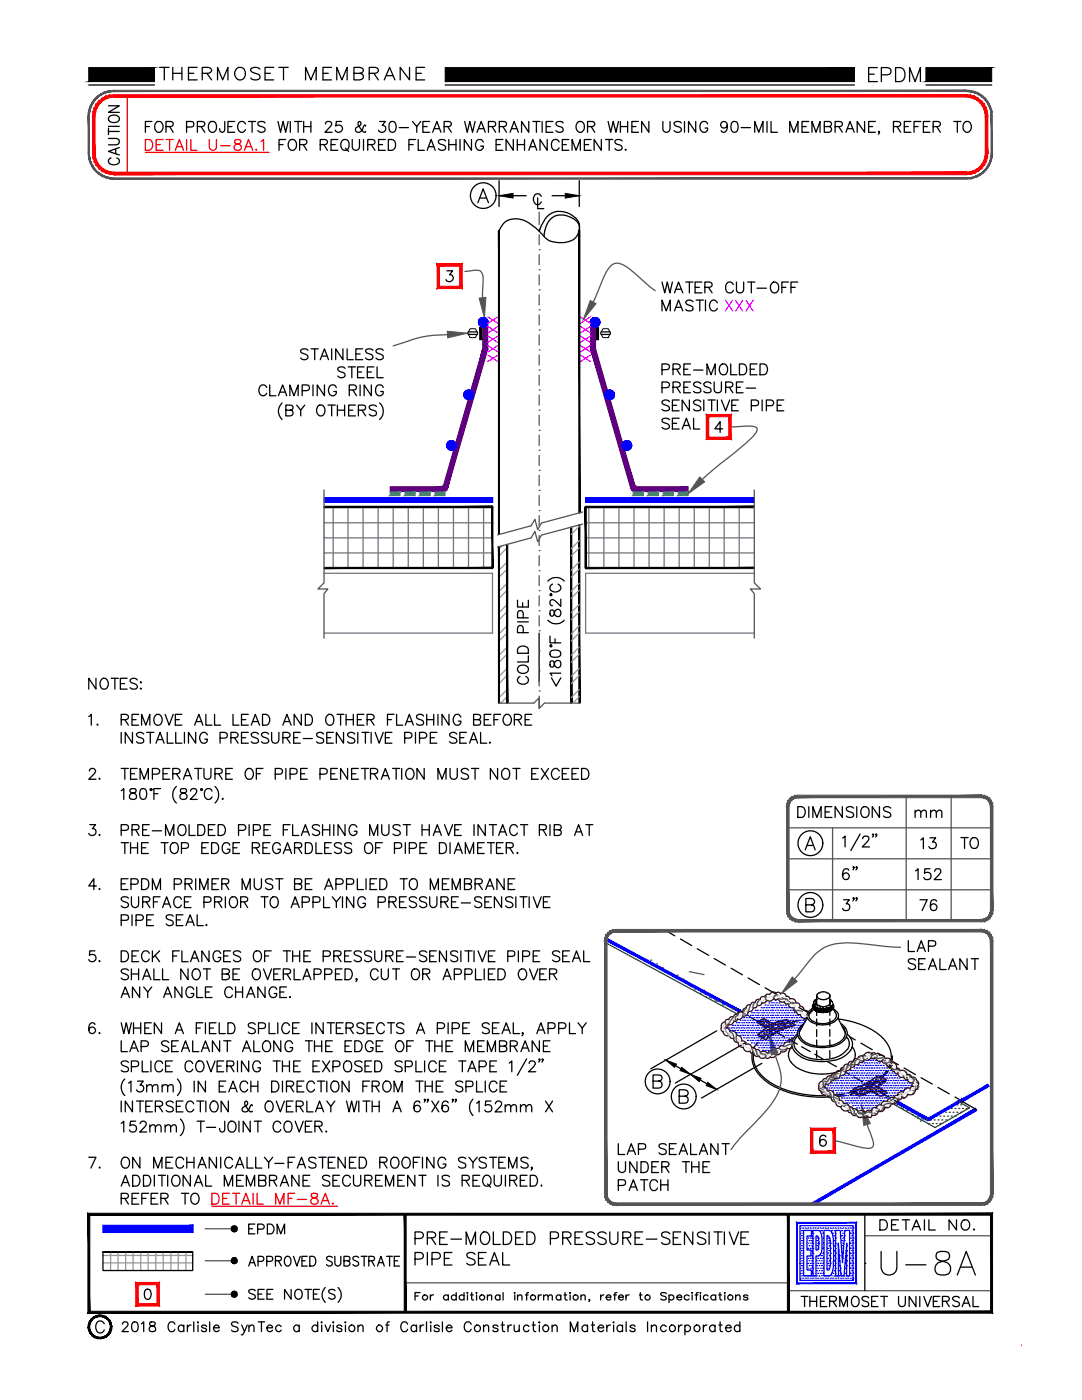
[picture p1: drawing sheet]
<svg xmlns="http://www.w3.org/2000/svg" width="216mm" height="279mm" viewBox="0 0 216 279" stroke-linecap="round" stroke-linejoin="round" font-family="sans-serif">
<defs><g id="words">
<text font-size="8.8" x="174.6" y="255.8">U-8A</text>
<g font-size="6.2">
<text x="172.2" y="17.6">EPDM</text>
<text x="166.9" y="183.1">3&quot;</text>
</g>
<g font-size="5.7">
<text x="30.7" y="17.3">THERMOSET MEMBRANE</text>
<text x="182.4" y="170.7">13</text>
<text x="166.9" y="176.7">6&quot;</text>
<text x="182.4" y="183.1">76</text>
</g>
<g font-size="5.3">
<text x="24.7" y="34.2" transform="rotate(-90 24.7 34.2)">CAUTION</text>
<text x="106.2" y="137.9" transform="rotate(-90 106.2 137.9)">COLD PIPE</text>
<text x="158" y="164.4">DIMENSIONS</text>
<text x="190.5" y="170.4">TO</text>
<text x="181.3" y="176.7">152</text>
<text x="158.7" y="262.1">THERMOSET UNIVERSAL</text>
</g>
<g font-size="5.3" fill="#f0f">
<text x="143.6" y="63.1">XXX</text>
<text x="100.2" y="73.4" transform="rotate(-90 100.2 73.4)">XXXXX</text>
<text x="118.9" y="73.4" transform="rotate(-90 118.9 73.4)">XXXXX</text>
</g>
<g font-size="4.9">
<text x="48.3" y="247.3">EPDM</text>
<text x="174.3" y="246.6">DETAIL NO.</text>
</g>
<text font-size="4.4" x="181.3" y="164.4">mm</text>
</g></defs>
<!-- layer: 0 -->
<g fill="none" stroke="#000" stroke-width=".25">
<path d="M17.7 17h13.1M88.8 17h81.7M184.8 17h13.1M107.6 126.4v9.6M176.7 219h.1M20.5 249.9h18v3.7h-18zM80.9 242.3v13.7M82.8 247.2h1.1a.66 .66 0 0 0 .6-.7 .66 .66 0 0 0-.6-.6h-1.1v2.5M82.8 251.3h1.1a.66 .66 0 0 0 .6-.7 .66 .66 0 0 0-.6-.6h-1.1v2.5M82.8 258.6h.7M83.8 258h-1v1.4M85.3 247l1.4-.1a.54 .54 0 0 0 0-.9l-1.4-.1v2.5"/>
<path d="M85.3 250v2.5M85.9 258.4v1M86.1 247l.8 1.4M86.2 251.3h1.1a.66 .66 0 0 0 .6-.7 .66 .66 0 0 0-.6-.6h-1.1v2.5M86.5 258.4a.52 .52 0 0 0-.6 .5M87.7 247h1M88.7 251.1h.9M89.3 245.9h-1.6v2.5h1.6M89.5 258.6a.53 .53 0 0 0-.8-.1 .53 .53 0 0 0 0 .8 .53 .53 0 0 0 .8-.1M89.5 258.4v1M90 247.3h2.1M90.2 250h-1.5v2.5h1.5"/>
<path d="M91 258.6a.53 .53 0 0 0-.8-.1 .53 .53 0 0 0 0 .8 .53 .53 0 0 0 .8-.1M91 258v1.4M92.6 258.6a.53 .53 0 0 0-.8-.1 .53 .53 0 0 0 0 .8 .53 .53 0 0 0 .8-.1M92.6 258v1.4M93 248.4v-2.5l1 2.5 .9-2.5v2.5M93.2 258h.2zM93.3 258.4v1M93.9 258.4h.5M94.1 258l.1 1.4h.3M94.8 250.3a.92 .92 0 0 0-.9-.4 .92 .92 0 0 0-.8 .7l.3 .3 .2 .1a1.35 1.35 0 0 1 1.2 .7v.4a1.04 1.04 0 0 1-1.7 0M95 258h.2zM95.1 258.4v1"/>
<path d="M95.5 251.1h.9M96.1 246.2a.9 .9 0 0 1 1-.3 .9 .9 0 0 1 .6 .9 1.18 1.18 0 0 1-1.2 1.6 1.42 1.42 0 0 1-.4-2.2zM97 250h-1.5v2.5h1.5M97.3 258.7l.3-.3 .5 .1v.9M97.3 258.4v1M97.7 252.5l1-2.5 .9 2.5M98.1 251.6h1.1M98.4 245.9v2.5h1.4M99.8 258.6a.51 .51 0 0 0-.8 0 .51 .51 0 0 0 0 .7 .51 .51 0 0 0 .8-.1M99.8 258.4v1M100.3 250v2.5h1.4M100.4 258v1.4"/>
<path d="M100.4 245.9h.8a1.33 1.33 0 0 1 .9 1.2 1.33 1.33 0 0 1-.9 1.3h-.8zM102.6 258h.2zM102.7 258.4v1M102.9 247h.9M103.3 258.7l.2-.2a.38 .38 0 0 1 .7 .2v.7M103.3 258.4v1M104.4 245.9h-1.5v2.5h1.5M104.8 258.4h.6M105.1 245.9h.8a1.35 1.35 0 0 1 .9 1.2 1.35 1.35 0 0 1-.9 1.3h-.8zM105.5 258h-.3l-.1 .2v1.2M107.4 258.4v1M108 258.4a.52 .52 0 0 0-.6 .5"/>
<path d="M108.5 258.7l.2-.2a.38 .38 0 0 1 .7 .2v.7M108.5 258.4v1M109.4 258.7l.3-.3 .4 .1 .1 .9M109.8 247.2l1.4-.2a.67 .67 0 0 0 .2-.7 .67 .67 0 0 0-.5-.4h-1.1v2.5M111.9 258.6a.51 .51 0 0 0-.8 0 .51 .51 0 0 0 0 .7 .51 .51 0 0 0 .8-.1M111.9 258.4v1M112.3 247l1.4-.1a.54 .54 0 0 0 0-.9l-1.4-.1v2.5M112.5 258.4h.6M112.7 258v1.2l.1 .2h.4M113.1 247l.8 1.4M113.7 258h.1zM113.8 258.4v1"/>
<path d="M114.7 247h1M115.9 258.7l.4-.3 .4 .1 .1 .9M115.9 258.4v1M116.3 245.9h-1.6v2.5h1.6M117.7 259.4h-.2h.2l-.2 .3M118.6 246.2a.92 .92 0 0 0-.9-.4 .92 .92 0 0 0-.7 .7l.2 .3 .2 .1a1.35 1.35 0 0 1 1.2 .7v.4a1.04 1.04 0 0 1-1.6 0M119.9 258.4v1M120.5 258.4a.57 .57 0 0 0-.6 .5M121 246.2a.92 .92 0 0 0-.9-.4 .92 .92 0 0 0-.8 .7l.5 .4a1.35 1.35 0 0 1 1.2 .7v.4a1.04 1.04 0 0 1-1.7 0M121 258.9h.9a.47 .47 0 0 0-.5-.5 .47 .47 0 0 0-.4 .5v.1a.51 .51 0 0 0 .4 .4 .51 .51 0 0 0 .5-.2M121.7 245.9v1.7a.81 .81 0 0 0 .8 .8 .81 .81 0 0 0 .8-.8v-1.7M122.4 258.4h.6"/>
<path d="M123.1 258h-.4v.2v1.2M123.4 258.9h1a.51 .51 0 0 0-.7-.4 .51 .51 0 0 0-.3 .7 .51 .51 0 0 0 .8 .2l.2-.2M124.3 247l1.4-.1a.59 .59 0 0 0 0-.9l-1.4-.1v2.5M124.9 258.4v1M125.1 247l.8 1.4M125.5 258.4a.57 .57 0 0 0-.6 .5M126.7 247h.9M127.6 258.4h.5M127.8 258v1.2l.1 .2h.3M128.2 245.9h-1.5v2.5h1.5M129 247.3h2.1M132.9 258.2l-.3-.2h-.6l-.2 .2 .2 .3 .8 .3 .1 .4a.77 .77 0 0 1-1.1 0"/>
<path d="M133.5 258.6a.53 .53 0 0 1 .8-.1 .53 .53 0 0 1 0 .8 .53 .53 0 0 1-.8-.1M133.5 258.4v1.6M133.7 246.2a.92 .92 0 0 0-.9-.4 .92 .92 0 0 0-.8 .7l.1 .2 .4 .2a1.35 1.35 0 0 1 1.2 .7v.4a1.04 1.04 0 0 1-1.7 0M134.3 247h1M135.1 258.9h.9a.51 .51 0 0 0-.6-.4 .51 .51 0 0 0-.3 .7 .51 .51 0 0 0 .8 .2l.1-.2M135.9 245.9h-1.6v2.5h1.6M137.5 258.6a.53 .53 0 0 0-.8-.1 .53 .53 0 0 0 0 .8 .53 .53 0 0 0 .8-.1M138.1 258v.1zM138.1 258.4v1M138.2 245.9v2.5l-1.6-2.5v2.5M138.7 258.4h.5M139.3 258h-.3v.2v1.2"/>
<path d="M139.8 258v.1zM139.8 258.4v1M140.8 246.2a.92 .92 0 0 0-.9-.4 .92 .92 0 0 0-.7 .7l.2 .3 .2 .1a1.35 1.35 0 0 1 1.2 .7v.4a1.04 1.04 0 0 1-1.6 0M141.3 258.6a.51 .51 0 0 0-.8 0 .51 .51 0 0 0 0 .7 .51 .51 0 0 0 .8-.1M141.5 245.9v2.5M142.5 245.9h1.6M142.8 258.6a.53 .53 0 0 0-.8-.1 .53 .53 0 0 0 0 .8 .53 .53 0 0 0 .8-.1M142.8 258.4v1M143.3 245.9v2.5M143.4 258.4h.5M143.7 258v1.2v.2h.3M144.5 245.9v2.5"/>
<path d="M144.6 258v.1zM144.6 258.4v1M145.5 245.9l.9 2.5 1-2.5M146.8 258.7l.2-.2a.38 .38 0 0 1 .7 .2v.7M146.8 258.4v1M147.8 247h1M149.2 258.6a.56 .56 0 0 0-.8 0l.2 .3 .6 .1v.2a.56 .56 0 0 1-.8 0M149.4 245.9h-1.6v2.5h1.6"/>
<circle cx="84.8" cy="258.9" r=".52"/>
<circle cx="96.2" cy="258.9" r=".52"/>
<circle cx="106.4" cy="258.9" r=".52"/>
<circle cx="114.9" cy="258.9" r=".52"/>
<circle cx="129.2" cy="258.9" r=".52"/>
<circle cx="145.7" cy="258.9" r=".52"/>
</g>
<!-- layer: NOTES -->
<g fill="none" stroke="#000" stroke-width=".25">
<path d="M29 25.3h.8M30.3 24.2h-1.3v2.2M31.3 24.3a1.04 1.04 0 0 1 1.2 .5 1.04 1.04 0 0 1-.2 1.3l-.4 .3a1.14 1.14 0 0 1-1.1-.8 1.14 1.14 0 0 1 .5-1.3zM33.1 25.3l1.2-.1a.52 .52 0 0 0 0-.9l-1.2-.1v2.2M33.8 25.3l.8 1.1M37.2 25.3h1.3l.2-.3-.1-.6-.4-.2h-1v2.2M39.4 25.3h.9a.58 .58 0 0 0 .6-.7l-.2-.3-1.3-.1v2.2M40.1 25.3l.8 1.1M41.8 24.5a.8 .8 0 0 1 .9-.2 .8 .8 0 0 1 .5 .7 .93 .93 0 0 1-.2 1.1 .93 .93 0 0 1-1 .2 1.44 1.44 0 0 1-.2-1.8zM44.8 24.2v1.7a.51 .51 0 0 1-.8 .4l-.2-.6M45.5 25.3h.8M46.8 24.2h-1.3v2.2h1.3"/>
<path d="M49 24.8a.81 .81 0 0 0-.9-.6 .81 .81 0 0 0-.7 .8 .95 .95 0 0 0 .2 1.1 .95 .95 0 0 0 1.1 .2l.3-.4M49.6 24.2h1.4M50.3 24.2v2.2M52.9 24.5a.82 .82 0 0 0-1.5 .3l.5 .4 .6 .1a.52 .52 0 0 1 .4 .4 .52 .52 0 0 1-.2 .6 .9 .9 0 0 1-1.3-.2M55.5 24.2l.5 2.2 .5-2.2 .5 2.2 .5-2.2M55.7 28.9h.8M57 27.8h-1.3v2.2M57.9 27.9a1.03 1.03 0 0 1 1.2 .5 1.03 1.03 0 0 1-.2 1.3l-.1 .2a1.04 1.04 0 0 1-1.3-.5 1.04 1.04 0 0 1 .2-1.3zM57.9 24.2v2.2M58.8 24.2h1.4M59.5 24.2v2.2M59.8 28.9h.9l.4-.3a.5 .5 0 0 0-.1-.7l-1.2-.1v2.2"/>
<path d="M60.5 28.9l.7 1.1M60.6 25.3h1.4M60.6 24.2v2.2M62 24.2v2.2M63.9 28.9h.9l.4-.3a.5 .5 0 0 0-.1-.7l-1.2-.1v2.2M64.6 28.9l.7 1.1M65 24.8v-.4a.75 .75 0 0 1 1.1 0l.1 .2-.1 .4-1.3 1.4h1.5M66.1 28.9h.8M67.4 27.8h-1.3v2.2h1.3M68.1 24.2h-1l-.1 1a.76 .76 0 0 1 1.1-.1 .76 .76 0 0 1-.1 1.2 .76 .76 0 0 1-1.1-.3M68.4 27.9a.81 .81 0 0 1 1.3 .7 .93 .93 0 0 1-.2 1.1 .93 .93 0 0 1-1.1 .2 1.28 1.28 0 0 1 0-2zM68.9 29.6l.7 .6"/>
<path d="M70.3 27.8v1.6a.72 .72 0 0 0 .7 .6 .72 .72 0 0 0 .7-.6v-1.6M72.5 27.8v2.2M73 25.2l-.3-.2-.2 .3a.99 .99 0 0 1-.4 .9 .99 .99 0 0 1-1.1 0v-.6l.8-.6a.44 .44 0 0 0 .2-.4 .44 .44 0 0 0-.3-.4l-.2 .1a.85 .85 0 0 0 .2 1l.7 1 .5 .1 .1-.2M73.4 28.9h.9l.4-.3a.5 .5 0 0 0-.1-.7l-1.2-.1v2.2M74.1 28.9l.7 1.1M75.5 28.9h.8M75.7 24.2h1.2l-.6 .8a.72 .72 0 0 1 .6 1 .72 .72 0 0 1-1.2 .3l-.2-.3M76.9 27.8h-1.4v2.2h1.4M77.5 27.8h.7a1.15 1.15 0 0 1 .8 1.1 1.15 1.15 0 0 1-.8 1.1h-.7zM77.9 24.3a.73 .73 0 0 1 1 .3 1.11 1.11 0 0 1-.7 1.8 1.43 1.43 0 0 1-.3-2.1zM79.6 25.5h1.9M81.6 28.9h.8"/>
<path d="M82.3 24.2l.9 1.1 .8-1.1M82.9 27.8h-1.3v2.2M83.2 25.3v1.1M83.5 27.8v2.2h1.2M84.4 25.3h.8M85.2 30l.8-2.2 .8 2.2M85.5 29.3h1M85.7 24.2h-1.3v2.2h1.3M86.3 26.4l.9-2.2 .8 2.2M86.7 25.7h1M88.6 25.3h.9a.53 .53 0 0 0 .4-.9l-.4-.2h-.9v2.2M88.9 28.1a.82 .82 0 0 0-1.4 .2l.4 .5 .6 .1a.52 .52 0 0 1 .4 .4 .52 .52 0 0 1-.2 .6 .9 .9 0 0 1-1.2-.2"/>
<path d="M89.3 25.3l.8 1.1M89.5 28.9h1.5M89.5 27.8v2.2M91 27.8v2.2M91.8 27.8v2.2M92.7 24.2l.5 2.2 .5-2.2 .6 2.2 .5-2.2M94.1 27.8v2.2l-1.5-2.2v2.2M95.2 26.4l.8-2.2 .8 2.2M95.5 25.7h1M95.8 39.5h1.3M96.4 28.3a.81 .81 0 0 0-.9-.5 .81 .81 0 0 0-.6 .8 .95 .95 0 0 0 .2 1.1 .95 .95 0 0 0 1 .2l.3-.4v-.3h-.5M97.5 25.3l1.2-.1a.52 .52 0 0 0 0-.9l-1.2-.1v2.2"/>
<path d="M98.2 25.3l.7 1.1M99 28.9h.8M99.6 36.1v5.1M99.6 39.1h5.4M99.6 25.3l1.3-.1a.52 .52 0 0 0 0-.9l-1.3-.1v2.2M100.3 27.8h-1.3v2.2h1.3M100.3 25.3l.8 1.1M101.8 26.4l.8-2.2 .8 2.2M102.1 25.7h1M102.4 27.8v2.2l-1.4-2.2v2.2M103.2 28.9h1.5M103.2 27.8v2.2"/>
<path d="M104.7 27.8v2.2M105.5 24.2v2.2l-1.4-2.2v2.2M105.5 30l.8-2.2 .8 2.2M105.8 29.3h1M106.3 24.2h1.5M107 24.2v2.2M107.3 39.5v2.1h1.2M108 39.2a.81 .81 0 0 0-.9-.5 .81 .81 0 0 0-.7 .8 .95 .95 0 0 0 .3 1 .95 .95 0 0 0 1 .2l.3-.4M108.2 24.2v2.2M109 25.3h.8M109.2 27.8v2.2l-1.4-2.2v2.2M110.2 39.1h5.4"/>
<path d="M110.3 24.2h-1.3v2.2h1.3M111.6 28.3a.78 .78 0 0 0-.9-.5 .78 .78 0 0 0-.7 .8 .93 .93 0 0 0 .2 1.1 .93 .93 0 0 0 1.1 .2l.3-.4M112.2 28.9h.8M112.4 24.5a.83 .83 0 0 0-1.5 .3l.5 .4 .6 .1a.55 .55 0 0 1 .2 1 .97 .97 0 0 1-1.3-.2M113.5 27.8h-1.3v2.2h1.3M114.1 30v-2.2l.8 2.2 .9-2.2v2.2M115.2 24.5a.8 .8 0 0 1 .9-.2 .8 .8 0 0 1 .5 .7 1.03 1.03 0 0 1-1 1.4l-.2-.1a1.3 1.3 0 0 1-.2-1.8zM115.6 36.1v5.1M116.6 28.9h.8M117.2 25.3h1a.53 .53 0 0 0 .3-.9l-.3-.2h-1v2.2M118 27.8h-1.4v2.2h1.4M118 25.3l.7 1.1"/>
<path d="M120 27.8v2.2l-1.5-2.2v2.2M120.8 27.8h1.5M121.3 24.2l.5 2.2 .6-2.2 .5 2.2 .5-2.2M121.6 27.8v2.2M123.8 25.3h1.4M123.8 24.2v2.2M124.1 28.1a.82 .82 0 0 0-1.4 .2l.4 .5 .6 .1a.55 .55 0 0 1 .2 1 .9 .9 0 0 1-1.2-.2M124.9 29.8l-.2 .1 .2 .1v-.1M125.2 24.2v2.2M126.1 25.3h.8M127.4 24.2h-1.3v2.2h1.3M129.5 24.2v2.2l-1.5-2.2v2.2"/>
<path d="M132.3 24.2v1.6a.72 .72 0 0 0 .7 .6 .72 .72 0 0 0 .7-.6v-1.6M135.9 24.5a.82 .82 0 0 0-1.4 .3l.4 .4 .7 .1a.52 .52 0 0 1 .3 .5 .52 .52 0 0 1-.2 .5 .9 .9 0 0 1-1.2-.2M136.6 24.2v2.2M138.8 24.2v2.2l-1.4-2.2v2.2M141.2 24.8a.78 .78 0 0 0-.9-.6 .78 .78 0 0 0-.6 .8 1.03 1.03 0 0 0 1 1.4 .74 .74 0 0 0 .5-.8h-.5M145.1 25a.68 .68 0 0 1-.9 .6 .68 .68 0 0 1-.3-1.1 .68 .68 0 0 1 1.1 0 1.44 1.44 0 0 1-.5 1.9l-.5-.1-.1-.2M146.1 24.3a.73 .73 0 0 1 1.1 .3 1.11 1.11 0 0 1-.8 1.8 1.43 1.43 0 0 1-.3-2.1zM147.9 25.5h1.8M150.6 26.4v-2.2l.8 2.2 .8-2.2v2.2M153 24.2v2.2M153.9 24.2v2.2h1.2M157.6 26.4v-2.2l.8 2.2 .8-2.2v2.2"/>
<path d="M160 25.3h.9M161.4 24.2h-1.4v2.2h1.4M162 26.4v-2.2l.8 2.2 .8-2.2v2.2M164.5 25.3h.9a.53 .53 0 0 0 .4-.9l-.4-.2h-.9v2.2h.9a.57 .57 0 0 0 .5-.6 .57 .57 0 0 0-.5-.5M166.6 25.3l1.3-.1a.52 .52 0 0 0 0-.9l-1.3-.1v2.2M167.4 25.3l.7 1.1M168.8 26.4l.8-2.2 .8 2.2M169.1 25.7h1.1M172.5 24.2v2.2l-1.5-2.2v2.2M173.3 25.3h.8M174.7 24.2h-1.4v2.2h1.4M175.5 26.3l-.1 .1-.1-.1h.2l-.2 .5"/>
<path d="M178.3 25.3h.9a.53 .53 0 0 0 .4-.9l-.4-.2h-.9v2.2M179 25.3l.7 1.1M180.4 25.3h.8M181.8 24.2h-1.4v2.2h1.4M182.4 25.3h.8M183.7 24.2h-1.3v2.2M184.2 25.3h.9M185.6 24.2h-1.4v2.2h1.4M186.2 25.3l1.2-.1a.52 .52 0 0 0 0-.9l-1.2-.1v2.2M186.9 25.3l.7 1.1M190.3 24.2h1.4M191 24.2v2.2"/>
<path d="M192.4 24.5a.8 .8 0 0 1 .9-.2 .8 .8 0 0 1 .5 .7 .95 .95 0 0 1-.2 1.1 .95 .95 0 0 1-1 .2 1.3 1.3 0 0 1-.2-1.8zM89.2 54h1.1l-.6 .8a.7 .7 0 0 1 .8 .9 .7 .7 0 0 1-1 .5l-.3-.1-.2-.3M95.3 40.5l1.1-2.8 1.1 2.8M132.1 56.3l.5 2.1 .6-2.1 .5 2.1 .5-2.1M134.6 58.4l.8-2.1 .8 2.1M134.9 57.7h1M136.8 56.3h1.5M137.6 56.3v2.1M138.7 57.3h.8M138.9 59.9h1.4M139.6 59.9v2.1M140.1 56.3h-1.4v2.1h1.4"/>
<path d="M140.6 57.3l1.3-.1a.47 .47 0 0 0 0-.8l-1.3-.1v2.1M140.8 59.9v2.1M141.4 57.3l.7 1.1M146.3 56.8a.79 .79 0 0 0-.9-.5 .79 .79 0 0 0-.6 .8 .93 .93 0 0 0 .2 1.1 .93 .93 0 0 0 1 .2l.3-.5M147 56.3v1.6a.73 .73 0 0 0 .7 .6 .73 .73 0 0 0 .7-.6v-1.6M149.2 56.3h1.4M149.9 56.3v2.1M153.9 56.6a.79 .79 0 0 1 1-.3 .79 .79 0 0 1 .5 .8 .95 .95 0 0 1-.2 1.1 .95 .95 0 0 1-1.1 .2 1.3 1.3 0 0 1-.2-1.8zM156 57.3h.8M157.3 56.3h-1.3v2.1M157.8 57.3h.9M159.2 56.3h-1.4v2.1"/>
<path d="M53.2 77.3a.81 .81 0 0 0-.9-.5 .81 .81 0 0 0-.6 .8 .91 .91 0 0 0 .2 1.2 .91 .91 0 0 0 1.2-.1l.1-.2M53.8 76.8v2.2h1.2M55.6 79l.8-2.2 .8 2.2M55.9 78.3h1M57.8 79v-2.2l.8 2.2 .9-2.2v2.2M60.3 78l1.3-.2 .1-.3-.1-.6-1.3-.1v2.2M61.4 69.9a.82 .82 0 0 0-1.4 .2l.1 .2 .3 .2a1.14 1.14 0 0 1 1 .6v.3a.89 .89 0 0 1-1.4 0M62.1 69.6h1.4M62.5 76.8v2.2M62.8 69.6v2.2M63.9 71.8l.8-2.2 .8 2.2M64.2 71.1h1"/>
<path d="M64.7 76.8v2.2l-1.4-2.2v2.2M66.2 69.6v2.2M67.1 77.3a.81 .81 0 0 0-.9-.5 .81 .81 0 0 0-.7 .8 .91 .91 0 0 0 .3 1.2 .91 .91 0 0 0 1.2-.1l.1-.6h-.5M68.4 69.6v2.2l-1.4-2.2v2.2M68.8 73.5a.82 .82 0 0 0-1.4 .2l.4 .5 .6 .1a.52 .52 0 0 1 .4 .4 .52 .52 0 0 1-.2 .6 .9 .9 0 0 1-1.2-.3M69.3 69.6v2.2h1.2M69.5 73.2h1.4M69.7 77.8h.9a.57 .57 0 0 0 .5-.6l-.2-.3-1.2-.1v2.2M70.2 73.2v2.2M70.4 77.8l.7 1.2M71 70.6h.9M71.3 74.2h.9"/>
<path d="M71.9 76.8v2.2M72.4 69.6h-1.4v2.2h1.4M72.7 73.2h-1.4v2.2h1.4M73.3 74.2h.8M74.1 76.8v2.2l-1.4-2.2v2.2M74.4 69.9a.83 .83 0 0 0-1.4 .2l.2 .3 .8 .3a.55 .55 0 0 1 .2 1 .97 .97 0 0 1-1.2-.3M74.6 73.2h-1.3v2.2h1.3M75.2 73.2v2.2h1.3M76.5 69.9a.82 .82 0 0 0-1.5 .2l.1 .2 .4 .2a1.14 1.14 0 0 1 1 .6v.3a.89 .89 0 0 1-1.5 0M76.5 77.3a.78 .78 0 0 0-.9-.5 .78 .78 0 0 0-.7 .8 .91 .91 0 0 0 .2 1.1 .91 .91 0 0 0 1.1 .2l.2-.2 .1-.6h-.5M132.1 62v-2.1l.8 2.1 .8-2.1v2.1M132.1 73.8h.9a.57 .57 0 0 0 .5-.4 .57 .57 0 0 0-.1-.6l-.4-.2h-.9v2.2"/>
<path d="M132.1 77.4h.9a.57 .57 0 0 0 .5-.4 .57 .57 0 0 0-.1-.6l-.4-.2h-.9v2.2M134.3 73.7l1.2-.1a.47 .47 0 0 0 0-.8l-1.2-.2v2.2M134.3 77.3l1.2-.1a.47 .47 0 0 0 0-.8l-1.2-.2v2.2M134.6 62l.8-2.1 .8 2.1M134.9 61.3h1M135 73.7l.7 1.1M135 77.3l.7 1.1M135.5 79.8h-1.3v2.2h1.3M136.5 73.7h.8M136.5 77.3h.8M137.6 79.8v2.2l-1.5-2.2v2.2M137.8 72.6h-1.3v2.2h1.3"/>
<path d="M137.8 76.2h-1.3v2.2h1.3M138.3 60.2a.79 .79 0 0 0-.8-.3 .79 .79 0 0 0-.7 .5l.5 .4a1.14 1.14 0 0 1 1 .7v.3a.97 .97 0 0 1-1.5 0M138.4 73.9h1.9M139.8 76.6a.8 .8 0 0 0-.7-.4 .8 .8 0 0 0-.7 .5l.2 .4 .8 .3a.55 .55 0 0 1 .2 .9 1.04 1.04 0 0 1-1.2-.2M140.4 79.8v2.2M141.1 74.8v-2.2l.8 2.2 .8-2.2v2.2M141.3 79.8h1.4M141.9 76.6a.81 .81 0 0 0-.8-.4 .81 .81 0 0 0-.7 .5l.2 .4 .9 .3a.55 .55 0 0 1 .2 .9 1.12 1.12 0 0 1-1.3-.2M142 79.8v2.2M142.5 76.2v1.6a.73 .73 0 0 0 .7 .6 .73 .73 0 0 0 .7-.6v-1.6M143.1 60.4a.8 .8 0 0 0-.9-.5 .8 .8 0 0 0-.6 .8 .95 .95 0 0 0 .2 1.1 .95 .95 0 0 0 1 .2l.3-.5M143.1 79.8v2.2"/>
<path d="M143.7 72.9a.8 .8 0 0 1 1-.2 .8 .8 0 0 1 .5 .8 .95 .95 0 0 1-.2 1 .95 .95 0 0 1-1.1 .2 1.34 1.34 0 0 1-.2-1.8zM143.9 79.8l.9 2.2 .8-2.2M144.8 77.3l1.2-.1a.47 .47 0 0 0 0-.8l-1.2-.2v2.2M145.5 77.3l.7 1.1M145.8 72.6v2.2h1.2M147 77.3h.8M147.3 79.8h-1.3v2.2h1.3M147.5 72.6h.8a1.16 1.16 0 0 1 .7 1.1 1.16 1.16 0 0 1-.7 1.1h-.8zM148.3 76.2h-1.3v2.2h1.3M148.9 77.5h1.9M149.7 73.7h.9M151.1 72.6h-1.4v2.2h1.4"/>
<path d="M151.7 72.6h.7a1.13 1.13 0 0 1 .8 1.1 1.13 1.13 0 0 1-.8 1.1h-.7zM152.1 79.8v2.2M156.4 79.8h-1.3v2.2h1.3M56.3 80.4a2.23 2.23 0 0 0 0 3.3M57 81.9h.9a.58 .58 0 0 0 .6-.7l-.2-.3-1.3-.1v2.2l1.3-.1a.58 .58 0 0 0 0-1h-.4M59.2 80.8l.8 1.1 .8-1.1M60 81.9v1.1M63.4 81.1a.8 .8 0 0 1 .9-.2 .8 .8 0 0 1 .5 .7 1.03 1.03 0 0 1-1 1.4l-.2-.1a1.3 1.3 0 0 1-.2-1.8zM65.5 80.8h1.4M66.2 80.8v2.2M67.3 80.8v2.2M67.3 81.9h1.5"/>
<path d="M68.8 80.8v2.2M69.6 81.9h.8M70.9 80.8h-1.3v2.2h1.3M71.5 81.9l1.3-.1 .2-.4-.1-.3-.5-.3h-.9v2.2M72.2 81.9l.8 1.1M75.1 81.1a.83 .83 0 0 0-1.4 .3l.4 .4 .6 .1a.55 .55 0 0 1 .2 1 .97 .97 0 0 1-1.2-.2M75.7 80.4a2.23 2.23 0 0 1 0 3.3M133.6 80.2a.83 .83 0 0 0-.8-.4 .83 .83 0 0 0-.7 .6l.2 .3 .9 .3a.55 .55 0 0 1 .2 .9 1.12 1.12 0 0 1-1.3-.2M133.6 83.8a.86 .86 0 0 0-1.5 .2l.2 .3 .9 .3a.55 .55 0 0 1 .2 .9 .97 .97 0 0 1-1.3-.2M134.2 80.9h.8M134.2 84.5h.8M135.5 83.5h-1.3v2.1h1.3"/>
<path d="M136.1 85.6l.9-2.1 .8 2.1M136.5 84.9h1M138.4 83.5v2.1h1.2M139.8 80.2a.79 .79 0 0 0-.7-.4 .79 .79 0 0 0-.7 .6l.4 .4a1.14 1.14 0 0 1 1 .6v.3a.97 .97 0 0 1-1.4 0M144.2 85.6h-1.6l1.1-1.5v2.2M146 80.9h.8M149.9 81h.9a.57 .57 0 0 0 .6-.6 .57 .57 0 0 0-.6-.6h-.9v2.2M152.9 81h1a.57 .57 0 0 0 .5-.6 .57 .57 0 0 0-.5-.6h-1v2.2M155.1 80.9h.8M19.1 135.4v2.1l-1.4-2.1v2.1M20.2 135.7a.79 .79 0 0 1 .9-.3 .79 .79 0 0 1 .5 .8 .95 .95 0 0 1-.2 1 .95 .95 0 0 1-1 .2 1.3 1.3 0 0 1-.2-1.7zM22.2 135.4h1.4"/>
<path d="M22.9 135.4v2.1M24 136.4h.9M25.4 135.4h-1.4v2.1h1.4M27.4 135.7a.79 .79 0 0 0-.8-.4 .79 .79 0 0 0-.6 .6l.4 .4a1.14 1.14 0 0 1 1 .6v.3a.97 .97 0 0 1-1.4 0M28.1 136.1l.1 .1-.1 .1zM28.1 137.4h.1l-.1 .1zM17.7 143l.5-.4v2.1M17.8 153.9l.1-.3 .3-.2 .7 .1a.46 .46 0 0 1 0 .7l-1.2 1.3h1.4M19.4 144.5v.1h.2M19.9 155.3l-.2 .1h.3M24.2 143.6l1.2-.1a.47 .47 0 0 0 0-.8l-1.2-.1v2.1M24.2 157.8l.5-.4v2.1"/>
<path d="M24.2 146.2v2.1M24.2 153.4h1.4M24.9 143.6l.7 1.1M24.9 153.4v2.1M26 157.5a.42 .42 0 0 0 .2 .7 .88 .88 0 0 1 1 .9 .7 .7 0 0 1-.9 .4 .7 .7 0 0 1-.4-.9l.2-.2 .8-.2a.45 .45 0 0 0 .2-.7zM26 154.4h.9M26.3 143.6h.8M26.4 146.2v2.1l-1.4-2.1v2.1M27.4 153.4h-1.4v2.1h1.4M27.7 142.6h-1.4v2.1h1.4M28 155.5v-2.1l.8 2.1 .8-2.1v2.1M28.2 157.5a.71 .71 0 0 1 1 .3 1.45 1.45 0 0 1-.5 1.7h-.2a1.43 1.43 0 0 1-.3-2z"/>
<path d="M28.3 144.7v-2.1l.8 2.1 .8-2.1v2.1M28.7 146.5a.8 .8 0 0 0-.8-.4 .8 .8 0 0 0-.7 .6l.2 .3 .9 .3a.52 .52 0 0 1 .4 .4 .52 .52 0 0 1-.2 .5 1.04 1.04 0 0 1-1.3-.2M29.3 146.2h1.4M30 146.2v2.1M30.4 154.5h.9a.57 .57 0 0 0 .5-.3 .57 .57 0 0 0-.1-.6l-.4-.2h-.9v2.1M30.7 158.4h.8M31.1 142.7a.98 .98 0 0 1 1.2 .3 .98 .98 0 0 1-.1 1.2 .78 .78 0 0 1-.9 .5 .78 .78 0 0 1-.6-.8 1.2 1.2 0 0 1 .4-1.2zM31.1 148.3l.8-2.1 .8 2.1M31.4 147.6h1M32 157.4h-1.3v2.1M32.5 154.4h.9M32.9 142.6l.9 2.1 .8-2.1"/>
<path d="M33.4 146.2v2.1h1.2M33.9 153.4h-1.4v2.1h1.4M34.5 154.4h.9a.58 .58 0 0 0 .5-.6l-.5-.4h-.9v2.1M35 143.6h.8M35.1 146.2v2.1h1.2M35.2 157a2.23 2.23 0 0 0 0 3.3M35.2 154.4l.7 1.1M36.1 157.5a.45 .45 0 0 0 .2 .7 .88 .88 0 0 1 1 .9 .7 .7 0 0 1-.9 .4 .7 .7 0 0 1-.4-.9l.2-.2 .7-.2a.42 .42 0 0 0 .2-.7zM36.3 142.6h-1.3v2.1h1.3M36.6 155.5l.8-2.1 .8 2.1M36.8 146.2v2.1M36.9 154.8h1"/>
<path d="M38 157.9l.1-.3a.66 .66 0 0 1 1.2 .2l-.3 .7-1.1 1h1.4M38.8 144.7l.9-2.1 .8 2.1M38.8 153.4h1.5M39 146.2v2.1l-1.4-2.1v2.1M39.2 144h1M39.6 153.4v2.1M40.7 153.4v1.5a.71 .71 0 0 0 .7 .6 .71 .71 0 0 0 .7-.6v-1.5M41.1 142.6v2.1h1.2M41.4 146.7a.79 .79 0 0 0-.9-.5 .79 .79 0 0 0-.7 .8 .95 .95 0 0 0 .3 1 .95 .95 0 0 0 1 .2l.2-.2 .1-.5h-.5M42.3 157.9a.78 .78 0 0 0-.9-.5 .78 .78 0 0 0-.6 .8 .91 .91 0 0 0 .3 1.1 .91 .91 0 0 0 1.1-.1l.1-.2M42.8 142.6v2.1h1.2M42.9 154.4l1.2-.1a.47 .47 0 0 0 0-.8l-1.2-.1v2.1"/>
<path d="M42.9 157a2.23 2.23 0 0 1 0 3.3M43.6 154.4l.7 1.1M43.9 147.3h.9a.57 .57 0 0 0 .6-.6 .57 .57 0 0 0-.6-.5h-.9v2.1M44.4 159.3v.2l.1-.1M45.1 154.4h.8M46.1 147.2h.9a.58 .58 0 0 0 .5-.6l-.5-.4h-.9v2.1M46.4 153.4h-1.3v2.1h1.3M46.5 142.6v2.1h1.2M46.8 147.2l.7 1.1M48.2 143.6h.8M48.2 147.2h.8M49.1 153.7a.79 .79 0 0 1 .9-.3 .79 .79 0 0 1 .6 .8 .95 .95 0 0 1-.3 1 .95 .95 0 0 1-1 .2 1.3 1.3 0 0 1-.2-1.7z"/>
<path d="M49.5 142.6h-1.3v2.1h1.3M49.5 146.2h-1.3v2.1h1.3M50.1 144.7l.8-2.1 .9 2.1M50.4 144h1M51.2 154.4h.8M51.6 146.5a.8 .8 0 0 0-.8-.4 .8 .8 0 0 0-.7 .6l.2 .3 .9 .3a.55 .55 0 0 1 .2 .9 1.04 1.04 0 0 1-1.3-.2M52.4 142.6h.7a1.16 1.16 0 0 1 .7 1 1.16 1.16 0 0 1-.7 1.1h-.7zM52.5 153.4h-1.3v2.1M53.6 146.5a.8 .8 0 0 0-.8-.4 .8 .8 0 0 0-.6 .6l.2 .3 .8 .3a.55 .55 0 0 1 .2 .9 1.04 1.04 0 0 1-1.2-.2M54.2 146.2v1.5a.73 .73 0 0 0 .7 .6 .73 .73 0 0 0 .7-.6v-1.5M54.9 154.5h1a.57 .57 0 0 0 .5-.6 .57 .57 0 0 0-.5-.5h-1v2.1M56.4 144.7l.8-2.1 .9 2.1"/>
<path d="M56.4 147.2h1a.58 .58 0 0 0 .5-.6l-.5-.4h-1v2.1M56.7 144h1.1M57 153.4v2.1M57.2 147.2l.7 1.1M57.9 154.5l1.2-.1 .2-.3-.1-.5-.4-.2h-.9v2.1M58.6 147.2h.8M59.9 146.2h-1.3v2.1h1.3M60 154.4h.8M60.1 142.6v2.1l-1.4-2.1v2.1M60.5 147.4h1.8M60.9 142.6h.8a1.18 1.18 0 0 1 .7 1 1.18 1.18 0 0 1-.7 1.1h-.8zM61.3 153.4h-1.3v2.1h1.3"/>
<path d="M63.9 154.5h.9a.57 .57 0 0 0 .5-.6 .57 .57 0 0 0-.5-.5h-.9v2.1M64.6 146.5a.77 .77 0 0 0-.8-.4 .77 .77 0 0 0-.6 .6l.1 .3 .9 .3a.52 .52 0 0 1 .4 .4 .52 .52 0 0 1-.2 .5 .99 .99 0 0 1-1.2-.2M65.2 147.2h.8M65.4 142.7l.2-.1a1.15 1.15 0 0 1 1 .8 1.15 1.15 0 0 1-.4 1.2 1.03 1.03 0 0 1-1.2-.4 1.03 1.03 0 0 1 .2-1.3zM66 154.4h.8M66.5 146.2h-1.3v2.1h1.3M67.2 142.6h1.4M67.3 153.4h-1.3v2.1h1.3M68 142.6v2.1M68.6 146.2v2.1l-1.5-2.1v2.1M69.1 143.6h1.4M69.1 142.6v2.1"/>
<path d="M69.4 153.4v2.1l-1.4-2.1v2.1M70.2 154.4h.8M70.5 142.6v2.1M70.8 146.5a.8 .8 0 0 0-.8-.4 .8 .8 0 0 0-.6 .6l.2 .3 .8 .3a.55 .55 0 0 1 .2 .9 1.04 1.04 0 0 1-1.2-.2M71.3 143.6h.8M71.4 146.2v2.1M71.5 153.4h-1.3v2.1h1.3M72.1 153.4h1.4M72.2 146.2h1.4M72.6 142.6h-1.3v2.1h1.3M72.8 153.4v2.1M72.9 146.2v2.1"/>
<path d="M73.3 143.6l1.1-.1a.47 .47 0 0 0 0-.8l-1.1-.1v2.1M73.9 154.4l1.3-.1a.47 .47 0 0 0 0-.8l-1.3-.1v2.1M73.9 143.6l.7 1.1M74.1 146.2v2.1M74.6 154.4l.8 1.1M74.9 146.2l.8 2.1 .8-2.1M76.1 155.5l.8-2.1 .8 2.1M76.4 154.8h1M76.9 147.2h.8M77.3 143.6h.8M78.2 146.2h-1.3v2.1h1.3M78.3 153.4h1.4"/>
<path d="M78.6 142.6h-1.3v2.1M79.1 153.4v2.1M79.1 142.6v2.1h1.3M80.2 153.4v2.1M80.7 147.3h1a.57 .57 0 0 0 .5-.6 .57 .57 0 0 0-.5-.5h-1v2.1M80.9 144.7l.8-2.1 .8 2.1M81.2 153.7a.79 .79 0 0 1 .9-.3 .79 .79 0 0 1 .5 .8 .95 .95 0 0 1-.2 1 .95 .95 0 0 1-1 .2 1.3 1.3 0 0 1-.2-1.7zM81.2 144h1M82.9 146.2v2.1M83.7 147.3h.9a.57 .57 0 0 0 .6-.6 .57 .57 0 0 0-.6-.5h-.9v2.1M84.5 142.9a.76 .76 0 0 0-.8-.4 .76 .76 0 0 0-.6 .6l.2 .3 .8 .3a.55 .55 0 0 1 .2 .9 1.04 1.04 0 0 1-1.2-.2M84.6 153.4v2.1l-1.4-2.1v2.1"/>
<path d="M85.1 143.6h1.4M85.1 142.6v2.1M85.9 147.2h.8M86.5 142.6v2.1M87.2 146.2h-1.3v2.1h1.3M87.4 155.5v-2.1l.8 2.1 .8-2.1v2.1M87.4 142.6v2.1M89.6 142.6v2.1l-1.4-2.1v2.1M89.8 153.4v1.5a.73 .73 0 0 0 .7 .6 .73 .73 0 0 0 .7-.6v-1.5M91.2 146.5a.8 .8 0 0 0-.8-.4 .8 .8 0 0 0-.7 .6l.2 .3 .8 .3a.55 .55 0 0 1 .2 .9 1.04 1.04 0 0 1-1.2-.2M91.8 147.2h.8M92 143.1a.74 .74 0 0 0-1.2-.4 1.27 1.27 0 0 0 .2 2h.5a.77 .77 0 0 0 .5-.8h-.5"/>
<path d="M93.1 146.2h-1.3v2.1h1.3M93.5 153.7a.8 .8 0 0 0-.8-.4 .8 .8 0 0 0-.7 .6l.3 .3 .8 .3a.55 .55 0 0 1 .2 .9 1.04 1.04 0 0 1-1.3-.2M93.7 148.3l.8-2.1 .8 2.1M94 147.6h1M94.1 153.4h1.4M94.5 143.6l1.2-.1 .2-.3-.1-.4-.4-.2h-.9v2.1l1.2-.1 .2-.6-.2-.3-.3-.1M94.8 153.4v2.1M95.9 146.2v2.1h1.2M96.6 143.6h.9M97.8 148.1l-.2 .1h.2M98 142.6h-1.4v2.1h1.4M98.6 143.6h.8"/>
<path d="M99.3 153.4v2.1l-1.5-2.1v2.1M99.9 142.6h-1.3v2.1M100.3 153.7l.4-.3a1.14 1.14 0 0 1 1.1 .8 1.14 1.14 0 0 1-.5 1.2 1.03 1.03 0 0 1-1.2-.4 1.03 1.03 0 0 1 .2-1.3zM100.6 142.9a.79 .79 0 0 1 .9-.3 .79 .79 0 0 1 .5 .8 .95 .95 0 0 1-.2 1 .95 .95 0 0 1-1 .2 1.3 1.3 0 0 1-.2-1.7zM102.3 153.4h1.5M102.6 143.6h1a.58 .58 0 0 0 .5-.6l-.5-.4h-1v2.1M103.1 153.4v2.1M103.3 143.6l.8 1.1M104.8 143.6h.8M106.1 142.6h-1.3v2.1h1.3M106.1 154.4h.8M107.4 153.4h-1.3v2.1h1.3"/>
<path d="M108 153.4l1.4 2.1M109.4 153.4l-1.4 2.1M111.6 153.9a.81 .81 0 0 0-.9-.5 .81 .81 0 0 0-.7 .8 .95 .95 0 0 0 .3 1 .95 .95 0 0 0 1 .2l.3-.4M112.2 154.4h.8M113.5 153.4h-1.3v2.1h1.3M114.1 154.4h.8M115.5 153.4h-1.4v2.1h1.4M116 153.4h.8a1.16 1.16 0 0 1 .7 1 1.16 1.16 0 0 1-.7 1.1h-.8zM17.9 164.6h1.2l-.7 .8a.72 .72 0 0 1 .7 1 .72 .72 0 0 1-1.3 .1l-.1-.2M19.2 176.8h-1.5l1-1.4v2.1M19.9 166.5l-.2 .1 .2 .1 .1-.1M19.9 177.3l-.2 .1 .2 .1 .1-.1"/>
<path d="M24.2 165.7l1.2-.1a.56 .56 0 0 0 .2-.6 .56 .56 0 0 0-.5-.4h-.9v2.1M24.2 168.2h1.4M24.2 176.4h.8M24.9 168.2v2.1M25.5 175.4h-1.3v2.1h1.3M25.6 179.3a.82 .82 0 0 0-1.4 .2l.4 .4 .6 .2a.52 .52 0 0 1 .4 .4 .52 .52 0 0 1-.2 .5 .9 .9 0 0 1-1.2-.2M26 168.2v2.1M26 169.2h1.4M26.1 176.5h1l.3-.1 .2-.3a.6 .6 0 0 0-.5-.7h-1v2.1M26.2 179v1.5a.72 .72 0 0 0 .7 .6 .72 .72 0 0 0 .8-.6v-1.5M26.3 165.6l1.3-.1 .1-.3-.1-.5-1.3-.1v2.1M27.1 165.6l.6 1.1"/>
<path d="M27.4 168.2v2.1M28.3 175.4h.7a1.15 1.15 0 0 1 .7 1.1 1.15 1.15 0 0 1-.7 1h-.7zM28.3 169.2h.8M28.5 180h.9a.51 .51 0 0 0 .4-.8l-.4-.2h-.9v2.1M28.5 165.6h.8M29.2 180l.7 1.1M29.6 168.2h-1.3v2.1h1.3M29.8 164.6h-1.3v2.1h1.3M30.4 177.5v-2.1l.8 2.1 .8-2.1v2.1M30.4 165.8h1.8M30.6 180h.8M31.9 179h-1.3v2.1"/>
<path d="M32.1 168.2h1.4M32.9 168.2v2.1M33 166.7v-2.1l.9 2.1 .8-2.1v2.1M34.2 168.5a.77 .77 0 0 1 .9-.3 .77 .77 0 0 1 .5 .8 .9 .9 0 0 1-.2 1 .9 .9 0 0 1-1 .2 1.3 1.3 0 0 1-.2-1.7zM34.8 176.5h.9l.3-.1 .2-.3a.6 .6 0 0 0-.5-.7h-.9v2.1M35.9 164.7a.78 .78 0 0 1 1.2 .7 .9 .9 0 0 1-.2 1 .9 .9 0 0 1-1 .2 1.28 1.28 0 0 1 0-1.9zM36.2 169.3l1.2-.1 .2-.3-.2-.6-1.2-.1v2.1M36.2 179.5a.78 .78 0 0 0-.9-.5 .78 .78 0 0 0-.6 .8 1.03 1.03 0 0 0 1 1.3l.5-.5M36.8 180h.8M36.9 176.4h.9l.4-.2a.5 .5 0 0 0-.1-.7l-1.2-.1v2.1M37.6 176.4l.7 1.1M37.7 164.6v2.1h1.3"/>
<path d="M38.1 179h-1.3v2.1h1.3M39 175.4v2.1M39.5 164.6h.7a1.18 1.18 0 0 1 .7 1.1 1.18 1.18 0 0 1-.7 1h-.7zM39.8 177.5v-2.1l.9 2.1 .8-2.1v2.1M40.3 169.2h.8M41.6 168.2h-1.3v2.1h1.3M41.6 165.6h.8M42.2 168.2a1.15 1.15 0 0 1 1.4 .6 1.15 1.15 0 0 1-.4 1.4l-1 .1zM42.3 176.4h.8M42.8 180h.9a.51 .51 0 0 0 .4-.8l-.4-.2h-.9v2.1M42.9 164.6h-1.3v2.1h1.3M43.5 164.6h.8a1.15 1.15 0 0 1 .7 1.1 1.15 1.15 0 0 1-.7 1h-.8z"/>
<path d="M43.5 180l.8 1.1M43.6 175.4h-1.3v2.1h1.3M44.3 176.4l1.2-.1 .1-.3-.1-.5-1.2-.1v2.1M45 176.4l.6 1.1M45 179v2.1M45.9 168.7a.78 .78 0 0 0-.9-.5 .78 .78 0 0 0-.7 .8 .91 .91 0 0 0 .3 1.1 .91 .91 0 0 0 1.2-.1l.1-.5h-.5M46.2 179.1a1.03 1.03 0 0 1 1.2 .4 1.03 1.03 0 0 1-.2 1.3l-.4 .3a1.14 1.14 0 0 1-1.1-.8 1.14 1.14 0 0 1 .5-1.2zM46.5 169.2h.8M47.6 165.7h.9a.57 .57 0 0 0 .6-.6 .57 .57 0 0 0-.6-.5h-.9v2.1M47.8 168.2h-1.3v2.1h1.3M48 180h.9l.4-.2a.5 .5 0 0 0-.1-.7l-1.2-.1v2.1M48.3 177.5v-2.1l.8 2.1 .8-2.1v2.1"/>
<path d="M48.7 180l.7 1.1M49.7 164.6v2.1M50.3 169.2h.9a.57 .57 0 0 0 .6-.6l-.2-.3-1.3-.1v2.1M50.6 165.7l1.2-.1 .2-.3-.2-.6-1.2-.1v2.1M50.7 175.4v1.5a.72 .72 0 0 0 .7 .6 .72 .72 0 0 0 .8-.6v-1.5M51.1 169.2l.7 1.1M52.1 179h1.4M52.5 169.2h.8M52.7 165.6h.8M52.8 179v2.1M53.8 168.2h-1.3v2.1h1.3M54 164.6h-1.3v2.1h1.3"/>
<path d="M54.1 179.3a.77 .77 0 0 1 .9-.3 .77 .77 0 0 1 .5 .8 .92 .92 0 0 1-.2 1 .92 .92 0 0 1-1 .2 1.3 1.3 0 0 1-.2-1.7zM54.4 175.7a.82 .82 0 0 0-1.4 .2l.4 .4 .6 .2a.52 .52 0 0 1 .4 .4 .52 .52 0 0 1-.2 .5 .9 .9 0 0 1-1.2-.2M55 175.4h1.4M55.7 175.4v2.1M55.9 168.7a.78 .78 0 0 0-.9-.5 .78 .78 0 0 0-.6 .8 .91 .91 0 0 0 .3 1.1 .91 .91 0 0 0 1.2-.1v-.5h-.5M56.5 170.3l.9-2.1 .8 2.1M56.5 165.6h.9M56.9 169.6h1M57.9 164.6h-1.4v2.1M58.4 164.6v2.1h1.2M58.8 169.2l1.2-.1 .2-.3-.1-.4-.4-.2h-.9v2.1M58.8 176.4h.9l.4-.2a.5 .5 0 0 0-.1-.7l-1.2-.1v2.1l1.2-.1a.56 .56 0 0 0 .2-.6 .56 .56 0 0 0-.5-.4"/>
<path d="M59.5 169.2l.7 1.1M60.1 166.7l.8-2.1 .8 2.1M60.4 166h1M60.9 168.2h.8a1.18 1.18 0 0 1 .7 1.1 1.18 1.18 0 0 1-.7 1h-.8zM60.9 176.4h.8M62.2 175.4h-1.3v2.1h1.3M63 168.2v2.1h1.3M63.8 164.9a.82 .82 0 0 0-1.5 .2 2.04 2.04 0 0 0 1.4 .8l.1 .5a.97 .97 0 0 1-1.5 0M64.4 165.6h1.4M64.4 164.6v2.1M64.6 179v2.1h1.2M64.8 177.5l.8-2.1 .8 2.1"/>
<path d="M64.8 169.2h.8M65.1 176.8h1M65.8 164.6v2.1M66.1 168.2h-1.3v2.1h1.3M66.3 179l.8 1 .9-1M66.6 164.6v2.1M67 176.5h1l.3-.1 .2-.3a.6 .6 0 0 0-.5-.7h-1v2.1M67.1 180v1.1M68.1 168.5a.79 .79 0 0 0-.7-.4 .79 .79 0 0 0-.7 .6 1.35 1.35 0 0 0 1.3 .7l.1 .6a.93 .93 0 0 1-1.4 0M68.3 179v2.1M68.8 164.6v2.1l-1.3-2.1v2.1M69.1 176.5l1.3-.1a.58 .58 0 0 0 0-.9l-1.3-.1v2.1"/>
<path d="M70.2 168.5a.79 .79 0 0 0-.8-.4 .79 .79 0 0 0-.6 .6 1.35 1.35 0 0 0 1.2 .7l.2 .6a.93 .93 0 0 1-1.4 0M70.6 179v2.1l-1.5-2.1v2.1M71.2 165.1a.81 .81 0 0 0-.9-.5 .81 .81 0 0 0-.6 .8 .91 .91 0 0 0 .2 1.1 .91 .91 0 0 0 1.2-.1l.1-.5h-.5M71.3 175.4v2.1h1.2M72.9 168.5a.8 .8 0 0 1 .9-.3 .8 .8 0 0 1 .6 .8 .91 .91 0 0 1-.3 1.1 .91 .91 0 0 1-1.2-.1l-.2-.5zM72.9 179.5a.78 .78 0 0 0-.9-.5 .78 .78 0 0 0-.6 .8 .95 .95 0 0 0 .2 1 .95 .95 0 0 0 1 .2l.3-.4v-.3h-.5M73 175.4v2.1M73.8 166.7v-2.1l.8 2.1 .8-2.1v2.1M73.8 176.4h.8M74.9 169.2h.9M75.2 175.4h-1.4v2.1h1.4M75.8 175.4h.7a1.13 1.13 0 0 1 .7 1.4 1.13 1.13 0 0 1-1.4 .7z"/>
<path d="M76.2 164.6v1.5a.72 .72 0 0 0 .7 .6 .72 .72 0 0 0 .7-.6v-1.5M76.3 168.2h-1.4v2.1M77.6 180h.9a.51 .51 0 0 0 .4-.8l-.4-.2h-.9v2.1M78.3 180l.8 1.1M78.7 169.3l1.2-.1a.56 .56 0 0 0 .2-.6 .56 .56 0 0 0-.5-.4h-.9v2.1M79.7 180h.9M79.9 164.9a.82 .82 0 0 0-1.5 .2 1.35 1.35 0 0 0 1.2 .7l.3 .3v.3a.97 .97 0 0 1-1.5 0M79.9 175.4h1.4M80.4 164.6h1.5M80.6 175.4v2.1M80.9 168.2v2.1M81.1 179h-1.4v2.1h1.4"/>
<path d="M81.2 164.6v2.1M81.7 169.3h.9a.57 .57 0 0 0 .5-.6 .57 .57 0 0 0-.5-.5h-.9v2.1M81.9 175.7a.77 .77 0 0 1 .9-.3 .77 .77 0 0 1 .5 .8 .92 .92 0 0 1-.2 1 .92 .92 0 0 1-1 .2 1.3 1.3 0 0 1-.2-1.7zM83.1 179.3a.82 .82 0 0 0-1.4 .2l.4 .4 .6 .2a.55 .55 0 0 1 .2 .9 .9 .9 0 0 1-1.2-.2M83.8 169.2h.8M84.2 165.6h1.5M84.2 164.6v2.1M85.1 168.2h-1.3v2.1h1.3M85.1 179.3a.82 .82 0 0 0-1.4 .2l.4 .4 .6 .2a.55 .55 0 0 1 .2 .9 .9 .9 0 0 1-1.2-.2M85.7 164.6v2.1M85.7 179v1.5a.72 .72 0 0 0 .8 .6 .72 .72 0 0 0 .7-.6v-1.5M85.9 177.5v-2.1l.8 2.1 .8-2.1v2.1"/>
<path d="M86.5 166.7l.8-2.1 .8 2.1M86.8 166h1M87.7 168.2h.7a1.18 1.18 0 0 1 .7 1.1 1.18 1.18 0 0 1-.7 1h-.7zM88 180h.9a.51 .51 0 0 0 .4-.8l-.4-.2h-.9v2.1M88.3 176.4h.8M88.7 164.6l.8 2.1 .8-2.1M88.7 180l.7 1.1M89.6 175.4h-1.3v2.1h1.3M89.8 168.2v2.1M90.1 180h.8M90.2 177.5v-2.1l.8 2.1 .8-2.1v2.1M90.6 170.3l.9-2.1 .8 2.1"/>
<path d="M90.7 165.6h.8M90.9 169.6h1.1M91.5 179h-1.4v2.1h1.4M92 164.6h-1.3v2.1h1.3M92.7 176.4h.9l.4-.2a.5 .5 0 0 0-.1-.7l-1.2-.1v2.1l1.2-.1a.56 .56 0 0 0 .2-.6 .56 .56 0 0 0-.5-.4M92.9 170.3v-2.1l.8 2.1 .8-2.1v2.1M94.6 164.6v2.1M94.8 176.4h.9a.51 .51 0 0 0 .4-.8l-.4-.2h-.9v2.1M95.3 169.2h.8M95.5 176.4l.7 1.1M96.1 179.3a.79 .79 0 0 0-.8-.4 .79 .79 0 0 0-.6 .6l.4 .4 .6 .2a.52 .52 0 0 1 .4 .4 .52 .52 0 0 1-.2 .5 .86 .86 0 0 1-1.2-.2M96.6 168.2h-1.3v2.1h1.3"/>
<path d="M96.7 180h.9M96.8 164.6v2.1l-1.4-2.1v2.1M96.9 177.5l.9-2.1 .8 2.1M97.3 168.2h1.4M97.3 176.8h1M97.6 164.6h1.5M98 168.2v2.1M98.1 179h-1.4v2.1h1.4M98.4 164.6v2.1M99.1 169.2h.8M99.5 166.7l.8-2.1 .8 2.1M99.8 166h1"/>
<path d="M100.1 179v2.1l-1.4-2.1v2.1M100.4 168.2h-1.3v2.1h1.3M100.6 175.4v2.1l-1.4-2.1v2.1M101 169.2l1.2-.1 .2-.3-.1-.4-.4-.2h-.9v2.1M101.4 176.4h.8M101.7 169.2l.7 1.1M102.3 179.3a.82 .82 0 0 0-1.4 .2l.4 .4 .6 .2a.55 .55 0 0 1 .2 .9 .9 .9 0 0 1-1.2-.2M102.7 175.4h-1.3v2.1h1.3M102.9 179v2.1M103.2 165.1a.78 .78 0 0 0-.9-.5 .78 .78 0 0 0-.6 .8 .91 .91 0 0 0 .3 1.1 .91 .91 0 0 0 1.1-.1l.1-.2M103.2 170.1v.2l.1-.1M103.8 179h1.4"/>
<path d="M103.9 164.6h1.4M104.5 179v2.1M104.6 164.6v2.1M105.6 179v2.1M106.4 179l.8 2.1 .8-2.1M107.6 165.6l1.3-.1 .1-.3-.1-.5-1.3-.1v2.1M108.3 165.6l.7 1.1M108.4 180h.8M109.7 179h-1.3v2.1h1.3M109.7 164.6v2.1M110.6 165.6l1.2-.1 .2-.3-.2-.5-1.2-.1v2.1l1.2-.1a.56 .56 0 0 0 .2-.6 .56 .56 0 0 0-.5-.4M114.7 166.7l.8-2.1 .8 2.1"/>
<path d="M114.9 166h1.1M116.9 164.6h1.4M117.6 164.6v2.1M160.7 169.6l1-2.6 1 2.6M161.1 168.7h1.2M168.1 167.2l.5-.3v2.1M171.6 166.4l-1.8 3.3M172.1 167.4l.2-.4a.75 .75 0 0 1 1 0 .72 .72 0 0 1-.2 1l-1 1h1.4M174.3 166.5l-.1 .2-.1-.2h.2l-.2 .5M174.9 166.5l-.1 .2-.1-.2h.2l-.2 .5M18.9 189.8h-1l-.1 .9a.76 .76 0 0 1 1.2 0 .76 .76 0 0 1-.2 1.1 .76 .76 0 0 1-1.1-.3M19.9 191.7l-.2 .1 .2 .1 .1-.1"/>
<path d="M24.2 183.7l1.2-.1a.58 .58 0 0 0 0-.9l-1.2-.1v2.1M24.2 189.8h.7a1.15 1.15 0 0 1 .8 1 1.15 1.15 0 0 1-.8 1.1h-.7zM24.2 199.1l.8-2.1 .8 2.1M24.5 198.4h1M25.6 193.7a.82 .82 0 0 0-1.4 .2l.4 .4a1.14 1.14 0 0 1 1 .6v.3a.89 .89 0 0 1-1.4 0M26.2 193.4v2.1M26.2 194.4h1.5M26.3 182.6v2.1M26.3 190.8h.8M27.1 183.7h1l.3-.1 .2-.3a.6 .6 0 0 0-.5-.7h-1v2.1M27.7 189.8h-1.4v2.1h1.4M27.7 193.4v2.1"/>
<path d="M27.9 197v2.1l-1.5-2.1v2.1M28.5 195.5l.8-2.1 .8 2.1M28.7 197l.8 1 .8-1M28.8 194.8h1M29.3 183.6h.8M29.5 198v1.1M29.8 190.3a.78 .78 0 0 0-.9-.5 .78 .78 0 0 0-.6 .8 .95 .95 0 0 0 .2 1 .95 .95 0 0 0 1 .2l.3-.4M30.4 189.8v2.1M30.6 182.6h-1.3v2.1h1.3M30.7 193.4v2.1h1.2M30.9 190.7l.9 1.2M31.8 189.8l-1.4 1.4"/>
<path d="M32.4 181.1l.8-2.1 .9 2.1M32.4 193.4v2.1h1.3M32.7 199.1l.8-2.1 .8 2.1M32.7 180.4h1.1M32.9 198.4h1.1M34.5 190.8h.8M34.6 182.9a.79 .79 0 0 0-.8-.4 .79 .79 0 0 0-.6 .6l.3 .4 .7 .2a.55 .55 0 0 1 .2 .9 .9 .9 0 0 1-1.2-.2M35.2 183.6h.8M35.8 189.8h-1.3v2.1M36.3 189.8v2.1h1.2M36.3 197v2.1l-1.4-2.1v2.1M36.5 182.6h-1.3v2.1h1.3"/>
<path d="M37.1 184.7l.8-2.1 .8 2.1M37.4 184h1.1M37.5 193.4v2.1l-1.4-2.1v2.1M38 191.9l.8-2.1 .9 2.1M38.3 191.2h1M38.5 193.7a.8 .8 0 0 1 .9-.3 .8 .8 0 0 1 .6 .8 .95 .95 0 0 1-.2 1 .95 .95 0 0 1-1.1 .2 1.3 1.3 0 0 1-.2-1.7zM38.7 197.5a.81 .81 0 0 0-.9-.5 .81 .81 0 0 0-.7 .8 .95 .95 0 0 0 .2 1 .95 .95 0 0 0 1 .2l.4-.4v-.3h-.6M39.3 197v2.1h1.2M39.3 182.6v2.1h1.3M40.6 193.4h1.4M40.7 180.1l1.2-.1a.58 .58 0 0 0 0-.9l-1.2-.1v2.1M41 198h.8"/>
<path d="M41.2 184.5l-.1 .1 .1 .1 .1-.1M41.3 193.4v2.1M41.7 189.8v2.1l-1.4-2.1v2.1M42.3 197h-1.3v2.1h1.3M44 190.3a.78 .78 0 0 0-.9-.5 .78 .78 0 0 0-.6 .8 1.03 1.03 0 0 0 1 1.3 .88 .88 0 0 0 .5-.8h-.5M44.3 194.4h1a.58 .58 0 0 0 .5-.7l-.2-.3h-.3h-1v2.1h1a.57 .57 0 0 0 .5-.5 .57 .57 0 0 0-.5-.6M44.6 190.8h.9M46 189.8h-1.4v2.1h1.4M46.4 197.5a.78 .78 0 0 0-.9-.5 .78 .78 0 0 0-.7 .8 .95 .95 0 0 0 .3 1 .95 .95 0 0 0 1 .2l.3-.4M46.5 194.4h.8M47 198h1.4M47 197v2.1"/>
<path d="M47.8 193.4h-1.3v2.1h1.3M48 190.1a.82 .82 0 0 0-1.4 .2l.1 .2 .3 .2a1.14 1.14 0 0 1 1 .6v.3a.89 .89 0 0 1-1.4 0M48.4 197v2.1M49.2 199.1l.9-2.1 .8 2.1M49.5 198.4h1.1M50.7 190.1a.8 .8 0 0 1 .9-.3 .8 .8 0 0 1 .6 .8 1.03 1.03 0 0 1-1 1.3 1.32 1.32 0 0 1-.5-1.8zM50.7 193.4a.81 .81 0 0 1 1.3 .8 .93 .93 0 0 1-.2 1 .93 .93 0 0 1-1.1 .2 1.37 1.37 0 0 1 0-2zM52.6 193.4l.8 2.1 .8-2.1M52.8 190.8h.8M52.9 197v2.1l-1.5-2.1v2.1M54.1 189.8h-1.3v2.1M54.6 194.4h.8"/>
<path d="M55.2 197.5a.78 .78 0 0 0-.9-.5 .78 .78 0 0 0-.6 .8 .95 .95 0 0 0 .2 1 .95 .95 0 0 0 1 .2l.2-.2 .1-.5h-.5M55.9 198h.8M55.9 193.4h-1.3v2.1h1.3M56.5 194.4l1.3-.1a.47 .47 0 0 0 0-.9h-1.3v2.1M56.5 189.8h1.5M57.2 197h-1.3v2.1h1.3M57.2 189.8v2.1M57.2 194.4l.8 1.1M57.9 198.9l-.1 .1h.2M58.1 181.1l.8-2.1 .8 2.1M58.4 180.4h1M58.4 190.8h1.4"/>
<path d="M58.4 189.8v2.1M58.7 193.4v2.1h1.2M59.8 189.8v2.1M60.3 180.1l1.2-.1a.58 .58 0 0 0 0-.9l-1.2-.1v2.1M60.4 195.5l.8-2.1 .8 2.1M60.6 190.8h.8M60.7 194.8h1M61.9 189.8h-1.3v2.1h1.3M62.5 180.1l1.2-.1 .2-.3-.2-.6-1.2-.1v2.1M62.7 194.5l1.2-.1a.58 .58 0 0 0 0-1h-1.2v2.1M64.5 190.9h.9a.58 .58 0 0 0 .4-1l-.4-.1h-.9v2.1M64.8 194.5h.9a.58 .58 0 0 0 .4-1l-.4-.1h-.9v2.1"/>
<path d="M66.6 190.8l1.2-.1a.47 .47 0 0 0 0-.8l-1.2-.1v2.1M66.9 194.4h.8M67.3 190.8l.7 1.1M68.3 193.4h-1.4v2.1h1.4M68.8 190.8h.8M68.8 193.4h.8a1.15 1.15 0 0 1 .7 1 1.15 1.15 0 0 1-.7 1.1h-.8zM70.1 189.8h-1.3v2.1h1.3M71.2 195.4l-.1 .1-.1-.1h.2l-.2 .5M72.1 190.1a.83 .83 0 0 0-1.4 .2l.4 .4a1.14 1.14 0 0 1 1 .6v.3a.89 .89 0 0 1-1.4 0M74.1 190.1a.79 .79 0 0 0-.7-.4 .79 .79 0 0 0-.7 .6l.4 .4a1.14 1.14 0 0 1 1 .6v.3a.86 .86 0 0 1-1.4 0M74.8 189.8v1.5a.7 .7 0 0 0 .7 .6 .7 .7 0 0 0 .7-.6v-1.5M75.5 180.1l1.2-.1a.58 .58 0 0 0 0-.9l-1.2-.1v2.1"/>
<path d="M75.5 193.9a.78 .78 0 0 0-.9-.5 .78 .78 0 0 0-.7 .8 .95 .95 0 0 0 .2 1 .95 .95 0 0 0 1.1 .2l.3-.4M76.1 193.4v1.5a.7 .7 0 0 0 .7 .6 .7 .7 0 0 0 .7-.6v-1.5M77 190.8l1.2-.1a.47 .47 0 0 0 0-.8l-1.2-.1v2.1M77.7 190.8l.7 1.1M78.3 193.4h1.4M79.1 193.4v2.1M79.1 190.8h.8M80.4 189.8h-1.3v2.1h1.3M81.1 191h1.8M82.3 193.7a.8 .8 0 0 1 .9-.3 .8 .8 0 0 1 .5 .8 1.03 1.03 0 0 1-1 1.3 1.32 1.32 0 0 1-.4-1.8zM84.3 194.4l1.2-.1a.47 .47 0 0 0 0-.9h-1.2v2.1M85 194.4l.7 1.1"/>
<path d="M85.1 190.1a.82 .82 0 0 0-1.4 .2l.1 .2 .3 .2a1.14 1.14 0 0 1 1 .6v.3a.89 .89 0 0 1-1.4 0M85.7 190.8h.8M87.1 189.8h-1.4v2.1h1.4M88.4 195.5l.8-2.1 .8 2.1M88.7 194.8h1M89.1 189.8v2.1l-1.4-2.1v2.1M90.6 194.5l1.2-.1a.58 .58 0 0 0 0-1h-1.2v2.1M91.3 190.1a.79 .79 0 0 0-.7-.4 .79 .79 0 0 0-.7 .6l.2 .3 .8 .3a.55 .55 0 0 1 .3 .9 .9 .9 0 0 1-1.3-.2M92 189.8v2.1M92 180.2h1.9M92.8 194.5h.9a.58 .58 0 0 0 .4-1l-.4-.1h-.9v2.1M92.8 189.8h1.4"/>
<path d="M93.5 189.8v2.1M94.6 189.8v2.1M94.9 193.4v2.1h1.2M95.4 189.8l.8 2.1 .8-2.1M96.6 193.4v2.1M97.5 190.8h.8M97.5 194.4h.8M98.8 189.8h-1.3v2.1h1.3M98.8 193.4h-1.3v2.1h1.3M99.4 193.4h.7a1.15 1.15 0 0 1 .7 1 1.15 1.15 0 0 1-.7 1.1h-.7zM101.3 190.9l1.2-.1 .2-.3-.1-.6-.4-.1h-.9v2.1M103.4 189.8v2.1"/>
<path d="M103.6 193.7a.8 .8 0 0 1 1-.3 .8 .8 0 0 1 .5 .8 .95 .95 0 0 1-.2 1 .95 .95 0 0 1-1 .2 1.3 1.3 0 0 1-.3-1.7zM104.3 190.9l1.2-.1a.58 .58 0 0 0 0-.9l-1.2-.1v2.1M105.7 193.4l.8 2.1 .8-2.1M106.4 190.8h.8M107.7 189.8h-1.3v2.1h1.3M107.7 194.4h.8M109 193.4h-1.3v2.1h1.3M109.7 194.4h.9a.58 .58 0 0 0 .5-.7l-.2-.3h-.3h-.9v2.1M110.4 194.4l.7 1.1M111.7 190.1a.82 .82 0 0 0-1.4 .2l.4 .4a1.14 1.14 0 0 1 1 .6v.3a.89 .89 0 0 1-1.4 0M112.3 190.8h.8M113.6 189.8h-1.3v2.1h1.3"/>
<path d="M114.2 191.9l.8-2.1 .8 2.1M114.5 191.2h1M116.5 189.8v2.1h1.2M160.8 180.6h1.1a.64 .64 0 0 0 .6-.7 .64 .64 0 0 0-.6-.6h-1.1v2.7h1.1a.7 .7 0 0 0 .7-.7 .7 .7 0 0 0-.7-.7M181.2 187.7v2.2h1.3M182.7 191.6a.82 .82 0 0 0-1.5 .2l.5 .5 .6 .1a.52 .52 0 0 1 .4 .4 .52 .52 0 0 1-.2 .6 .9 .9 0 0 1-1.3-.2M183 189.9l.8-2.2 .8 2.2M183.3 189.2h1M183.3 192.3h.8M184.6 191.3h-1.3v2.2h1.3M185.3 188.8h1.2a.58 .58 0 0 0 0-1l-1.2-.1v2.2M185.3 193.5l.8-2.2 .8 2.2"/>
<path d="M185.6 192.8h1M187.6 191.3v2.2h1.2M189.3 193.5l.8-2.2 .8 2.2M189.6 192.8h1M193 191.3v2.2l-1.5-2.2v2.2M193.8 191.3h1.5M194.5 191.3v2.2M18.9 204.5a.55 .55 0 0 0-.9-.3 1.24 1.24 0 0 0 .3 2.1 .67 .67 0 0 0 .7-.7 .67 .67 0 0 0-.6-.7 .67 .67 0 0 0-.7 .7M19.9 206.1l-.2 .1h.3M24.2 204.1l.5 2.2 .5-2.2 .5 2.2 .5-2.2M24.2 207.7v2.2h1.2M24.2 219.7v2.2"/>
<path d="M24.9 215.3a2.23 2.23 0 0 0 0 3.3M25.6 212a.82 .82 0 0 0-1.4 .2 1.35 1.35 0 0 0 1.2 .8l.2 .3v.3a.97 .97 0 0 1-1.4 0M25.6 216.1l.5-.3v2.1M25.9 209.9l.8-2.2 .9 2.2M26.2 212.9l1.2-.1a.56 .56 0 0 0 .3-.7 .56 .56 0 0 0-.6-.4h-.9v2.2M26.2 209.2h1M26.4 219.7v2.2l-1.4-2.2v2.2M26.6 204.1v2.2M26.6 205.2h1.5M27.2 219.7h1.5M27.4 215.8h1.2l-.6 .8a.72 .72 0 0 1 .6 1 .72 .72 0 0 1-1.2 .1l-.2-.2M28 219.7v2.2"/>
<path d="M28.1 204.1v2.2M28.2 208.9h.9a.57 .57 0 0 0 .5-.6 .57 .57 0 0 0-.5-.6h-.9v2.2M28.4 211.7v2.2h1.2M28.9 205.2h.8M29.3 216.9l.5-.4 .5 .1 .1 1.3M29.3 216.5v1.4M30.1 211.7v2.2M30.2 204.1h-1.3v2.2h1.3M30.4 216.9a.73 .73 0 0 1 1-.3l.1 1.3M30.4 219.7h-1.3v2.2h1.3M32.2 204.1v2.2l-1.4-2.2v2.2M32.4 216.9a.73 .73 0 0 1 1-.3l.1 1.3"/>
<path d="M32.4 216.5v1.4M32.4 212.2a.78 .78 0 0 0-.8-.5 .78 .78 0 0 0-.7 .8 .96 .96 0 0 0 .2 1.1 .96 .96 0 0 0 1 .2l.3-.4M33 212.8h.9M33.5 216.9a.73 .73 0 0 1 1-.3l.1 1.3M33.7 208.1a.79 .79 0 0 0-.8-.4 .79 .79 0 0 0-.7 .6l.5 .3a1.14 1.14 0 0 1 1 .7v.3a.97 .97 0 0 1-1.5 0M34.3 208.8h.8M34.4 211.7h-1.4v2.2h1.4M35 206.3l.8-2.2 .8 2.2M35.3 205.6h1M35.4 215.3a2.33 2.33 0 0 1 0 3.3M35.6 207.7h-1.3v2.2h1.3M36.2 209.9l.8-2.2 .8 2.2"/>
<path d="M36.5 219.7h-1.3v2.2h1.3M36.5 209.2h1M38.5 207.7v2.2h1.2M38.5 212.2a.78 .78 0 0 0-.9-.5 .78 .78 0 0 0-.7 .8 .96 .96 0 0 0 1 1.4l.6-.5M38.7 215.8v2.1M39.2 205.2h.8M39.3 212a.8 .8 0 0 1 .9-.2 .8 .8 0 0 1 .5 .7 .96 .96 0 0 1-.2 1.1 .96 .96 0 0 1-1 .2 1.34 1.34 0 0 1-.2-1.8zM39.3 219.7h1.4M40 219.7v2.2M40.2 209.9l.8-2.2 .8 2.2M40.5 204.1h-1.3v2.2M40.5 209.2h1"/>
<path d="M41 215.8v2.1l-1.4-2.1v2.1M41 204.1v2.2M41.1 219.7v2.2M41.3 211.7l.8 2.2 .8-2.2M41.8 205.2h.8M43.1 204.1h-1.3v2.2h1.3M43.3 212.8h.8M43.7 204.1v2.2h1.3M43.7 216.8h.8M43.8 207.7v2.2l-1.4-2.2v2.2M44.6 211.7h-1.3v2.2h1.3M44.6 207.7h1.5"/>
<path d="M45.1 215.8h-1.4v2.1h1.4M45.3 212.8l1.2-.1 .2-.3-.2-.6-1.2-.1v2.2M45.4 207.7v2.2M45.5 204.1a1.13 1.13 0 0 1 1.4 .8 1.13 1.13 0 0 1-.7 1.4h-.7zM45.6 219.7v2.2l-1.5-2.2v2.2M45.6 217.9l.9-2.1 .8 2.1M46 212.8l.7 1.1M46 217.2h1M47.4 211.7v2.2M48.4 209.9l.8-2.2 .9 2.2M48.7 209.2h1M49.4 216.3a.78 .78 0 0 0-.9-.5 .78 .78 0 0 0-.6 .8 .95 .95 0 0 0 .2 1 .95 .95 0 0 0 1 .2l.3-.4"/>
<path d="M49.6 211.7v2.2l-1.4-2.2v2.2M50.1 216.8h1.3M50.1 215.8v2.1M50.6 207.7v2.2h1.3M50.9 204.5a.76 .76 0 0 0-.7-.4 .76 .76 0 0 0-.7 .6l.4 .3a1.14 1.14 0 0 1 1 .7v.3a.93 .93 0 0 1-1.4 0M51.4 215.8v2.1M51.6 205.3l1.2-.1 .2-.4-.1-.5-.4-.2h-.9v2.2M52 212.2a.78 .78 0 0 0-.9-.5 .78 .78 0 0 0-.7 .8 .96 .96 0 0 0 .2 1.1 .96 .96 0 0 0 1.1 .2l.2-.2 .1-.5h-.6M52.8 207.8l.2-.1a1.15 1.15 0 0 1 1 .8 1.15 1.15 0 0 1-.4 1.3 1.03 1.03 0 0 1-1.2-.5 1.03 1.03 0 0 1 .2-1.2zM53.7 204.1v2.2h1.2M54.2 215.8h.7a1.15 1.15 0 0 1 .8 1 1.15 1.15 0 0 1-.8 1.1h-.7zM54.5 211.7h1.4"/>
<path d="M55.1 219.7l.8 2.2 .8-2.2M55.2 211.7v2.2M55.4 204.1v2.2M56 207.7v2.2l-1.4-2.2v2.2M56.4 212.8h1.4M56.4 211.7v2.2M56.4 215.8v2.1M57.2 216.8h.9a.51 .51 0 0 0 .4-.8l-.4-.2h-.9v2.1M57.8 204.7a.78 .78 0 0 0-.9-.6 .78 .78 0 0 0-.7 .9 .95 .95 0 0 0 .2 1 .95 .95 0 0 0 1.1 .2l.3-.4M57.8 211.7v2.2M57.9 216.8l.7 1.1M58.4 208.3a.78 .78 0 0 0-.9-.6 .78 .78 0 0 0-.6 .9 .93 .93 0 0 0 .2 1 .93 .93 0 0 0 1 .2l.3-.4v-.3h-.5"/>
<path d="M58.4 205.2h.8M58.5 219.7h-1.3v2.2h1.3M58.6 212.8h.8M59.3 216.8h.8M59.7 204.1h-1.3v2.2h1.3M59.9 211.7h-1.3v2.2h1.3M60.6 215.8h-1.3v2.1h1.3M60.9 207.7h1.4M61.2 219.7v2.2h1.3M61.7 207.7v2.2M62.2 204.1v2.2M62.5 212.8h.8"/>
<path d="M62.8 216.3a.78 .78 0 0 0-.9-.5 .78 .78 0 0 0-.7 .8 1.03 1.03 0 0 0 1 1.3l.6-.5M62.8 208.8h1.4M62.8 207.7v2.2M63.3 215.8h1.5M63.8 211.7h-1.3v2.2h1.3M64.1 215.8v2.1M64.2 207.7v2.2M64.4 211.7l1.4 2.2M64.5 204.1v2.2l-1.5-2.2v2.2M65 208.8h.8M65.2 219.7l.8 1.1 .8-1.1M65.2 215.8v2.1"/>
<path d="M65.3 204.1h1.4M65.8 211.7l-1.4 2.2M66 204.1v2.2M66.3 207.7h-1.3v2.2h1.3M66.4 212.9l1.2-.1a.56 .56 0 0 0 .2-.7 .56 .56 0 0 0-.5-.4h-.9v2.2M66.4 215.8a.78 .78 0 0 1 1.2 .8 .92 .92 0 0 1-.2 1 .92 .92 0 0 1-1 .2 1.28 1.28 0 0 1 0-2zM67.1 205.2h.9M68.5 204.1h-1.4v2.2h1.4M68.8 212a.77 .77 0 0 1 .9-.2 .77 .77 0 0 1 .5 .7 .96 .96 0 0 1-1.1 1.4l-.1-.1a1.34 1.34 0 0 1-.2-1.8zM68.8 208.8h.9M69.1 205.2h.9a.58 .58 0 0 0 .5-.7l-.5-.4h-.9v2.2M69.1 219.7l.6 2.2 .5-2.2 .5 2.2 .5-2.2"/>
<path d="M69.7 215.8v2.1l-1.4-2.1v2.1M69.8 205.2l.7 1.1M70.2 207.7h-1.4v2.2h1.4M70.8 207.7h.7a1.16 1.16 0 0 1 .8 1.1 1.16 1.16 0 0 1-.8 1.1h-.7zM71.6 219.7v2.2M72.2 212a.82 .82 0 0 0-1.4 .2 1.35 1.35 0 0 0 1.2 .8l.2 .3v.3a.97 .97 0 0 1-1.4 0M72.4 216.8h.9M72.4 219.7h1.4M72.6 204.5a.76 .76 0 0 0-.8-.4 .76 .76 0 0 0-.6 .6l.4 .3a1.14 1.14 0 0 1 1 .7v.3a.93 .93 0 0 1-1.4 0M72.8 212.8h.8M73.1 219.7v2.2M73.3 205.2h.8"/>
<path d="M73.8 215.8h-1.4v2.1M74.1 211.7h-1.3v2.2h1.3M74.3 216.8h.9l.4-.2a.5 .5 0 0 0-.1-.8h-1.2v2.1M74.3 219.7v2.2M74.4 208.3a.78 .78 0 0 0-.9-.6 .78 .78 0 0 0-.6 .9 .95 .95 0 0 0 .2 1 .95 .95 0 0 0 1 .2l.3-.2v-.5h-.5M74.6 204.1h-1.3v2.2h1.3M74.8 211.7a1.17 1.17 0 0 1 1.3 .7 1.17 1.17 0 0 1-.3 1.4l-1 .1zM74.9 216.8l.8 1.1M75.1 208.8h.8M75.7 219.7v2.2M76.4 207.7h-1.3v2.2h1.3M76.7 204.7a.78 .78 0 0 0-.9-.6 .78 .78 0 0 0-.6 .9 .95 .95 0 0 0 .2 1 .95 .95 0 0 0 1 .2l.3-.4"/>
<path d="M76.8 215.8a1.03 1.03 0 0 1 1.2 .5 1.03 1.03 0 0 1-.2 1.3l-.4 .3a1.12 1.12 0 0 1-1.1-.8 1.12 1.12 0 0 1 .5-1.3zM77.3 204.1h1.4M78 204.1v2.2M78.6 217.9v-2.1l.8 2.1 .8-2.1v2.1M79.1 208.1a.79 .79 0 0 1 1-.4 .79 .79 0 0 1 .5 .9 .95 .95 0 0 1-.2 1 .95 .95 0 0 1-1.1 .2 1.3 1.3 0 0 1-.2-1.7zM80.2 212a.79 .79 0 0 0-.7-.3 .79 .79 0 0 0-.7 .5 1.35 1.35 0 0 0 1.3 .8 .58 .58 0 0 1 0 .8 1.04 1.04 0 0 1-1.3-.2M80.6 204.5a.79 .79 0 0 0-.8-.4 .79 .79 0 0 0-.7 .6l.5 .3a1.14 1.14 0 0 1 1 .7v.3a.97 .97 0 0 1-1.5 0M80.9 212.9l1.2-.1 .2-.3-.2-.7-1.2-.1v2.2M81.2 208.8h.8M82.5 207.7h-1.3v2.2M83 211.7v2.2h1.2M83 215.8h1.4"/>
<path d="M83.1 206.3l.8-2.2 .8 2.2M83.4 205.6h1M83.7 215.8v2.1M84.7 211.7v2.2M84.9 219.4l-.2 .2-.1-.2h.3l-.3 .5M84.9 216.8h1.3M84.9 215.8v2.1M84.9 207.7h1.5M85.4 219.4v.2l-.2-.2h.2l-.2 .5M85.7 207.7v2.2M86.2 219.7l1.4 2.2M86.2 215.8v2.1"/>
<path d="M86.8 208.8h1.4M86.8 207.7v2.2M87.1 212.2a.78 .78 0 0 0-.9-.5 .78 .78 0 0 0-.7 .8 .96 .96 0 0 0 .2 1.1 .96 .96 0 0 0 1.1 .2l.3-.4M87.1 216.8h.8M87.3 205.3h.9a.57 .57 0 0 0 .5-.6 .57 .57 0 0 0-.5-.6h-.9v2.2M87.6 219.7l-1.4 2.2M87.7 212.8h.8M88.2 207.7v2.2M88.4 215.8h-1.3v2.1h1.3M89 211.7h-1.3v2.2h1.3M89 208.8h.8M89.4 204.1v2.2"/>
<path d="M90.2 205.3h1a.57 .57 0 0 0 .5-.6 .57 .57 0 0 0-.5-.6h-1v2.2M90.3 207.7h-1.3v2.2h1.3M90.4 219.4l-.1 .2-.1-.2h.2l-.2 .5M91 219.4l-.1 .2-.1-.2h.2l-.2 .5M91.5 211.7h1.5M92.3 211.7v2.2M92.3 216.1a.79 .79 0 0 0-.7-.4 .79 .79 0 0 0-.7 .6l.4 .4 .7 .2a.55 .55 0 0 1 .2 .9 .9 .9 0 0 1-1.3-.2M92.3 205.2h.9M92.9 209.9v-2.2l.8 2.2 .8-2.2v2.2M93 216.9l1.2-.1 .2-.3-.2-.7h-1.2v2.1M93.4 213.9l.8-2.2 .8 2.2M93.7 204.1h-1.4v2.2h1.4"/>
<path d="M93.7 213.2h1M94.4 219.4a2.28 2.28 0 0 0 0 3.2M95.1 215.8v2.1h1.2M95.3 208.8h.8M95.6 212.9h.9a.57 .57 0 0 0 .6-.6 .57 .57 0 0 0-.6-.6h-.9v2.2M96.6 207.7h-1.3v2.2h1.3M96.8 215.8v2.1M97.3 209.9v-2.2l.8 2.2 .8-2.2v2.2M97.6 204.5a.76 .76 0 0 0-.7-.4 .76 .76 0 0 0-.7 .6l.2 .3 .9 .3a.55 .55 0 0 1 .2 .9 1.04 1.04 0 0 1-1.3-.2M97.8 212.8h.8M98 219.7h-1.1l-.1 1a.75 .75 0 0 1 1.2-.1 .75 .75 0 0 1-.2 1.2 .75 .75 0 0 1-1.1-.3M98.3 205.2h.8"/>
<path d="M99.1 211.7h-1.3v2.2h1.3M99.2 216.3a.78 .78 0 0 0-.9-.5 .78 .78 0 0 0-.7 .8 .95 .95 0 0 0 .2 1 .95 .95 0 0 0 1.1 .2l.3-.4M99.6 204.1h-1.3v2.2h1.3M99.7 208.8l1.2-.2a.47 .47 0 0 0 0-.8l-1.2-.1v2.2l1.2-.1a.58 .58 0 0 0 0-.9l-.3-.1M99.8 216.8h.8M100.2 206.3l.8-2.2 .8 2.2M100.5 205.6h1M101.1 215.8h-1.3v2.1h1.3M101.6 212.2l.5-.5v2.2M101.8 208.8l1.3-.2 .1-.2-.1-.5-.4-.2h-.9v2.2M102.4 204.1v2.2h1.2M102.5 208.8l.7 1.1"/>
<path d="M103.9 209.9l.9-2.2 .8 2.2M104.3 209.2h1M104.4 206.2h-.2h.2l-.2 .5M105.1 211.3l-1.9 3.3M105.6 212.2l.1-.3 .3-.2 .6 .1a.47 .47 0 0 1 .1 .7l-1.2 1.4h1.4M107.1 206.3l.8-2.2 .8 2.2M107.4 205.6h1M107.6 207.7v2.2l-1.4-2.2v2.2M107.7 211.4h-.2l.1-.1 .1 .1-.2 .5M108.3 211.4l-.1 .1v-.2a.39 .39 0 0 1-.1 .6M108.4 208.8h.8M108.9 219.7l1.4 2.2"/>
<path d="M109.4 205.3l1.2-.1 .2-.4-.1-.5-.4-.2h-.9v2.2M109.7 207.7h-1.3v2.2h1.3M110.3 219.7l-1.4 2.2M111.5 205.3h.9a.57 .57 0 0 0 .5-.6 .57 .57 0 0 0-.5-.6h-.9v2.2M113.6 204.1v2.2h1.2M115.3 204.1l.9 1.1 .8-1.1M116.2 205.2v1.1M130.3 215.8l1.5-.2a.62 .62 0 0 0 0-1l-1.5-.1v2.7h1.2a.7 .7 0 0 0 .6-.7 .7 .7 0 0 0-.6-.7M135.5 218.8l1.5-.2a.62 .62 0 0 0 0-1l-1.5-.1v2.7h1.2a.7 .7 0 0 0 .6-.7 .7 .7 0 0 0-.6-.7M17.7 231h1.4l-1 2.1M19.9 232.9v.2l.1-.1M24.2 224.2l.5-.4v2.1"/>
<path d="M24.2 236.7l.8-2.1 .8 2.1M24.2 239.2l1.2-.1 .2-.4-.1-.3-.4-.2h-.9v2.1M24.4 231.3a.8 .8 0 0 1 .9-.3 .8 .8 0 0 1 .5 .8 .96 .96 0 0 1-.2 1 .96 .96 0 0 1-1 .2 1.34 1.34 0 0 1-.2-1.7zM24.5 236h1M24.9 239.2l.7 1.1M26.3 239.2h.9M26.5 234.6h.7a1.15 1.15 0 0 1 .7 1 1.15 1.15 0 0 1-.7 1.1h-.7zM27.1 223.8h-1.1l-.1 .9a.74 .74 0 0 1 1.1 0 .74 .74 0 0 1-.1 1.1 .74 .74 0 0 1-1.1-.3M27.7 238.2h-1.4v2.1h1.4M27.9 231v2.1l-1.4-2.1v2.1M28 224.3v-.1a.66 .66 0 0 1 1.1-.2 .72 .72 0 0 1-.2 .9l-1 1h1.4M28.3 239.2h.8"/>
<path d="M28.6 234.6h.8a1.15 1.15 0 0 1 .7 1 1.15 1.15 0 0 1-.7 1.1h-.8zM29.1 220.8h.8M29.6 238.2h-1.3v2.1M29.9 224.9l.5-.4 .5 .1 .1 1.3M29.9 224.5v1.4M30.2 239.2h.8M30.7 233.1v-2.1l.8 2.1 .8-2.1v2.1M30.8 234.6v2.1M31 220.8l1.2-.1a.47 .47 0 0 0 0-.8l-1.2-.2v2.2M31 224.9l.5-.4 .5 .1 .1 1.3M31.5 238.2h-1.3v2.1h1.3M31.6 234.6h1.4"/>
<path d="M31.7 220.8l.7 1.1M32.1 239.2l1.2-.1 .2-.4v-.3l-.5-.2h-.9v2.1M32.3 234.6v2.1M32.8 239.2l.7 1.1M32.9 224.9l.6-.4 .5 .1 .1 1.3M32.9 224.5v1.4M33.1 232h.9M33.5 234.6v2.1M34.1 224.9l.5-.4 .5 .1 .1 1.3M34.5 231h-1.4v2.1h1.4M34.5 234.9a.8 .8 0 0 1 .9-.3 .8 .8 0 0 1 .5 .8 .96 .96 0 0 1-.2 1 .96 .96 0 0 1-1 .2 1.34 1.34 0 0 1-.2-1.7zM34.6 220.1a.76 .76 0 0 0-.8-.4 .76 .76 0 0 0-.6 .6l.2 .3 .8 .3a.55 .55 0 0 1 .2 .9 1.04 1.04 0 0 1-1.2-.2"/>
<path d="M35.2 220.8h.8M36 223.3a2.23 2.23 0 0 1 0 3.3M36.2 238.2h1.4M36.6 231.5a.78 .78 0 0 0-.9-.6 .78 .78 0 0 0-.6 .9 .96 .96 0 0 0 1 1.3l.5-.5M36.9 238.2v2.1M37.3 232h1.4M37.3 231v2.1M38 234.6v2.1l-1.5-2.1v2.1M38.3 238.4a.8 .8 0 0 1 .9-.2 .8 .8 0 0 1 .5 .8 .91 .91 0 0 1-.2 1.1 .91 .91 0 0 1-1.2-.1 1.45 1.45 0 0 1 0-1.6zM38.7 220.3a.8 .8 0 0 0-1-.6 .8 .8 0 0 0-.6 .9 .95 .95 0 0 0 .2 1 .95 .95 0 0 0 1 .2l.4-.4M38.7 231v2.1M38.8 236.7l.8-2.1 .8 2.1"/>
<path d="M39.1 236h1M39.3 223.8h1.5M39.5 233.1l.8-2.1 .9 2.1M39.8 232.4h1.1M40.1 223.8v2.1M41 234.6v2.1h1.3M41.2 225h1.8M42.1 220.1a.79 .79 0 0 1 .9-.3 .79 .79 0 0 1 .5 .8 .95 .95 0 0 1-.2 1 .95 .95 0 0 1-1 .2 1.3 1.3 0 0 1-.2-1.7zM43.2 231v2.1l-1.4-2.1v2.1M44 231v2.1M44.8 236.7v-2.1l.8 2.1 .8-2.1v2.1M44.8 223.8v1.6l-.2 .4-.3 .1a.56 .56 0 0 1-.5-.7"/>
<path d="M45.6 224.1a.91 .91 0 0 1 1.2-.1 .91 .91 0 0 1 .3 1.1 .8 .8 0 0 1-.8 .8 .8 .8 0 0 1-.8-.8zM46.4 231.5a.81 .81 0 0 0-.9-.5 .81 .81 0 0 0-.7 .8 .96 .96 0 0 0 .2 1 .96 .96 0 0 0 1.1 .2l.3-.4M47 233.1l.9-2.1 .8 2.1M47.2 235.6h.8M47.3 232.4h1.1M47.7 223.8v2.1M48.6 234.6h-1.4v2.1h1.4M49.2 236.7v-2.1l.8 2.1 .8-2.1v2.1M49.3 231v2.1h1.2M49.9 223.8v2.1l-1.4-2.1v2.1M50.3 220.7l-.2-.2-.2 .3a1.16 1.16 0 0 1-1.2 1.1 .49 .49 0 0 1-.4-.4 .49 .49 0 0 1 .2-.5l.7-.4a.47 .47 0 0 0 .2-.5 .47 .47 0 0 0-.3-.4 .65 .65 0 0 0 0 1.2l.7 .9 .4 .1 .1-.2M50.7 223.8h1.5"/>
<path d="M51 231v2.1h1.3M51.4 223.8v2.1M51.6 235.6l1.3-.1 .2-.3-.1-.4-.5-.2h-.9v2.1l1.3-.1 .2-.6-.2-.3-.4-.1M52.8 231l.8 1 .8-1M53.1 220.1l.4-.4a1.15 1.15 0 0 1 1 .9 1.15 1.15 0 0 1-.4 1.2 1.03 1.03 0 0 1-1.2-.4 1.03 1.03 0 0 1 .2-1.3zM53.6 232v1.1M53.8 235.6l1.2-.1a.51 .51 0 0 0 0-.9h-1.2v2.1M54.5 235.6l.7 1.1M54.8 232.2h1.9M55.9 236.7l.9-2.1 .8 2.1M56 224.3a.79 .79 0 0 0-.9-.5 .79 .79 0 0 0-.6 .8 .95 .95 0 0 0 .2 1 .95 .95 0 0 0 1 .2l.3-.4M56.3 236h1"/>
<path d="M56.9 224.1l.1-.2a.81 .81 0 0 1 1.3 .7 .93 .93 0 0 1-.2 1 .93 .93 0 0 1-1.1 .2 1.41 1.41 0 0 1-.1-1.7zM57.2 220.8h.8M57.5 232h.8M58.8 231h-1.3v2.1M58.9 223.8l.8 2.1 .8-2.1M59.1 220.8l1.2-.1a.47 .47 0 0 0 0-.8l-1.2-.2v2.2M59.3 233.1l.9-2.1 .8 2.1M59.7 234.6v2.1l-1.5-2.1v2.1M59.7 232.4h1M59.8 220.8l.7 1.1M60.5 235.6h.8M60.9 224.8h.8"/>
<path d="M61.8 234.6h-1.3v2.1h1.3M62.2 223.8h-1.3v2.1h1.3M62.8 224.8l1.3-.1a.47 .47 0 0 0 0-.8l-1.3-.1v2.1M63 221.9l.8-2.2 .8 2.2M63 231.3a.82 .82 0 0 0-1.4 .2 1.35 1.35 0 0 0 1.2 .7l.2 .3v.3a.97 .97 0 0 1-1.4 0M63.3 221.2h1M63.6 224.8l.7 1.1M63.6 231h1.5M64.4 231v2.1M65.1 225.7l-.1 .1h.2M65.5 232h.8M65.8 234.9a.83 .83 0 0 0-1.4 .2l.2 .3 .8 .3a.58 .58 0 0 1 .4 .7 .97 .97 0 0 1-1.4 0"/>
<path d="M66 220.8v1.1M66.4 235.6h.8M66.9 231h-1.4v2.1h1.4M67.7 234.6h-1.3v2.1h1.3M68.9 231v2.1l-1.4-2.1v2.1M69.7 232h.8M69.9 235.1a.78 .78 0 0 0-.9-.5 .78 .78 0 0 0-.6 .8 .96 .96 0 0 0 .2 1 .96 .96 0 0 0 1 .2l.3-.4M70.5 234.6v1.5a.72 .72 0 0 0 .8 .6 .72 .72 0 0 0 .7-.6v-1.5M71 231h-1.3v2.1h1.3M71.7 231h.7a1.15 1.15 0 0 1 .8 1 1.15 1.15 0 0 1-.8 1.1h-.7zM72.8 235.6l1.3-.1 .1-.3-.1-.4-.4-.2h-.9v2.1M73.5 235.6l.7 1.1"/>
<path d="M74.3 220.8h1.4M74.9 235.6h.9M75.8 232h.9a.51 .51 0 0 0 .4-.8l-.4-.2h-.9v2.1M76.3 234.6h-1.4v2.1h1.4M76.5 232l.7 1.1M76.9 236.7v-2.1l.8 2.1 .8-2.1v2.1M78.2 231.3a.8 .8 0 0 1 .9-.3 .8 .8 0 0 1 .5 .8 .96 .96 0 0 1-.2 1 .96 .96 0 0 1-1 .2 1.34 1.34 0 0 1-.2-1.7zM78.4 221.9l.8-2.2 .9 2.2M78.7 221.2h1M79.4 235.6h.8M80.6 231a1.01 1.01 0 0 1 1.2 .4 1.01 1.01 0 0 1 0 1.2 .81 .81 0 0 1-.9 .5 .81 .81 0 0 1-.7-.8 1.5 1.5 0 0 1 .4-1.3zM80.7 234.6h-1.3v2.1h1.3"/>
<path d="M82.5 232h.8M82.8 234.6v2.1l-1.5-2.1v2.1M83.6 234.6h1.4M83.8 220.1a.55 .55 0 0 0-.9-.2 1.71 1.71 0 0 0 0 1.9 .66 .66 0 0 0 1-.3 .66 .66 0 0 0-.5-.9 .66 .66 0 0 0-.8 .6M83.8 231h-1.3v2.1M84.3 231v2.1M84.3 234.6v2.1M86.6 231v2.1l-1.5-2.1v2.1M87.4 234.6v2.1M89 231.5a.81 .81 0 0 0-1-.5 .81 .81 0 0 0-.6 .8 .96 .96 0 0 0 .2 1 .96 .96 0 0 0 1 .2l.4-.4v-.3h-.6M89.4 220.1a.6 .6 0 0 0-.9-.2 1.71 1.71 0 0 0 0 1.9 .66 .66 0 0 0 1-.3 .66 .66 0 0 0-.5-.9 .66 .66 0 0 0-.8 .6M89.7 234.9a.82 .82 0 0 0-1.5 .2l.2 .3 .9 .3a.55 .55 0 0 1 .2 .9 1.04 1.04 0 0 1-1.3-.2"/>
<path d="M92.2 235.6l1.2-.1a.51 .51 0 0 0 0-.9h-1.2v2.1M92.9 231.3a.82 .82 0 0 0-1.4 .2 1.35 1.35 0 0 0 1.2 .7l.2 .3v.3a.97 .97 0 0 1-1.4 0M92.9 235.6l.8 1.1M93.6 231l.8 1 .8-1M94.4 232v1.1M94.4 235.6h.8M95.1 220.2l.5-.5v2.2M95.7 234.6h-1.3v2.1h1.3M96.5 234.9a.8 .8 0 0 1 .9-.3 .8 .8 0 0 1 .6 .8 .96 .96 0 0 1-.2 1 .96 .96 0 0 1-1.1 .2 1.34 1.34 0 0 1-.2-1.7zM97 231.3a.82 .82 0 0 0-1.4 .2l.4 .4 .7 .2a.58 .58 0 0 1 .3 .7 .97 .97 0 0 1-1.4 0M97.3 236.3l.6 .6M97.7 231h1.4"/>
<path d="M98.4 231v2.1M98.6 234.6v1.5a.72 .72 0 0 0 .7 .6 .72 .72 0 0 0 .7-.6v-1.5M98.9 220.3v-.1a.66 .66 0 0 1 1.1-.3 .72 .72 0 0 1-.2 1l-1 1h1.4M99.5 232h.8M100.8 220.9l.5-.4 .5 .1 .1 1.3M100.8 220.5v1.4M100.9 231h-1.4v2.1h1.4M100.9 234.6v2.1M101.5 233.1v-2.1l.8 2.1 .8-2.1v2.1M101.7 235.6h.9a.57 .57 0 0 0 .5-.6l-.2-.4h-1.2v2.1M101.9 220.9l.5-.4 .5 .1 .2 1.3M102.4 235.6l.7 1.1"/>
<path d="M103.8 235.6h.9M103.9 220.9l.5-.4 .5 .1 .1 1.3M103.9 220.5v1.4M105 220.9l.5-.4 .5 .1 .1 1.3M105.2 234.6h-1.4v2.1h1.4M105.4 231.3a.82 .82 0 0 0-1.5 .2 1.35 1.35 0 0 0 1.3 .7l.2 .3v.3a.97 .97 0 0 1-1.5 0M105.8 234.6h.7a1.15 1.15 0 0 1 .8 1 1.15 1.15 0 0 1-.8 1.1h-.7zM106.2 233h-.2l.1-.1 .1 .1-.2 .5M108 236.5v.1h.1M123.4 228.2v2.2h1.2M123.4 231.8v1.6a.72 .72 0 0 0 .7 .6 .72 .72 0 0 0 .7-.6v-1.6M123.4 236.6l1.2-.1 .2-.3-.2-.7-1.2-.1v2.2"/>
<path d="M125.2 230.4l.8-2.2 .8 2.2M125.4 229.7h1.1M125.5 237.6l.9-2.2 .8 2.2M125.9 236.9h1M127.1 231.8v2.2l-1.4-2.2v2.2M127.4 229.3h1.2a.58 .58 0 0 0 0-1l-1.2-.1v2.2M127.8 235.4h1.5M127.9 231.8h.7a1.15 1.15 0 0 1 .8 1.1 1.15 1.15 0 0 1-.8 1.1h-.7zM128.5 235.4v2.2M130.1 232.9h.8M131.2 236a.78 .78 0 0 0-.9-.6 .78 .78 0 0 0-.6 .8 .93 .93 0 0 0 .2 1.1 .93 .93 0 0 0 1 .2l.3-.4M131.4 231.8h-1.3v2.2h1.3"/>
<path d="M131.8 235.4v2.2M131.8 236.5h1.5M132.1 232.9h.8a.58 .58 0 0 0 .6-.7l-.2-.3-1.2-.1v2.2M132.8 232.9l.7 1.1M132.9 228.5a.83 .83 0 0 0-1.4 .3l.4 .4 .7 .1a.55 .55 0 0 1 .2 1 .97 .97 0 0 1-1.3-.2M133.3 235.4v2.2M133.6 229.3h.8M134.9 228.2h-1.3v2.2h1.3M135.5 230.4l.9-2.2 .8 2.2M135.9 229.7h1M136.2 231.8h1.4M136.9 231.8v2.2"/>
<path d="M137.8 228.2v2.2h1.2M138 232.9h1.5M138 231.8v2.2M139.5 231.8v2.2M139.5 230.4l.9-2.2 .8 2.2M139.8 229.7h1.1M140.3 232.9h.8M141.6 231.8h-1.3v2.2h1.3M143.3 228.2v2.2l-1.5-2.2v2.2M144.1 228.2h1.4M144.8 228.2v2.2M164.8 226.9l-.1-.2a.7 .7 0 0 0-1.1 .3 1.68 1.68 0 0 0 .2 1.6 .68 .68 0 0 0 1-.3 .68 .68 0 0 0-.4-.9 .68 .68 0 0 0-.9 .6"/>
<path d="M29.1 257.4a.64 .64 0 0 1 .9 .3 1.05 1.05 0 0 1-.6 1.6 1.33 1.33 0 0 1-.3-1.9zM49.6 252.7l.7-2 .7 2M49.9 252h.8M50.9 257.6a.75 .75 0 0 0-1.3 .2l.2 .2 .8 .3a.45 .45 0 0 1 .3 .4 .45 .45 0 0 1-.1 .5 .85 .85 0 0 1-1.2-.2M51.5 251.7h.7a.51 .51 0 0 0 .5-.5 .51 .51 0 0 0-.5-.5h-.7v2M51.5 258.3h.8M52.7 257.3h-1.2v2h1.2M53.2 251.7h.8a.51 .51 0 0 0 .4-.5 .51 .51 0 0 0-.4-.5h-.8v2M53.3 258.3h.7M54.5 257.3h-1.2v2h1.2M55 251.6l1-.1 .1-.2v-.4l-.4-.2h-.7v2M55.6 251.6l.5 1.1"/>
<path d="M56.9 251a.63 .63 0 0 1 .8-.2 .63 .63 0 0 1 .4 .6 .9 .9 0 0 1-.9 1.3l-.1-.2a1.27 1.27 0 0 1-.2-1.5zM58.1 257.3v2l-1.3-2v2M58.6 250.7l.6 2 .7-2M59 257.6a.74 .74 0 0 1 .8-.3 .74 .74 0 0 1 .5 .7 .83 .83 0 0 1-.2 1 .83 .83 0 0 1-.9 .2 1.2 1.2 0 0 1-.2-1.6zM60.3 251.6h.6M60.8 257.3h1.4M61.3 250.7h-1v2h1M61.5 257.3v2M61.8 250.7a1 1 0 0 1 1.2 1 1 1 0 0 1-1.2 1zM62.5 258.3h.8M63.7 257.3h-1.2v2h1.2M64.9 256.9a2.03 2.03 0 0 0 0 3"/>
<path d="M66.3 251a.63 .63 0 0 0-.6-.3 .63 .63 0 0 0-.5 .5l.1 .2 .8 .4a.57 .57 0 0 1-.1 .9 .57 .57 0 0 1-.8-.3M66.8 250.7v1.4a.59 .59 0 0 0 .6 .6 .59 .59 0 0 0 .6-.6v-1.4M66.9 257.6a.73 .73 0 0 0-1.3 .2l.2 .2 .7 .3a.46 .46 0 0 1 .4 .4 .46 .46 0 0 1-.2 .5 .8 .8 0 0 1-1.1-.2M67.5 256.9a2.03 2.03 0 0 1 0 3M68.6 251.6l1.1-.1 .1-.2-.1-.4-.3-.2h-.8v2h.8a.54 .54 0 0 0 .4-.6 .54 .54 0 0 0-.4-.5M71.6 251a.63 .63 0 0 0-.7-.3 .63 .63 0 0 0-.5 .5l.2 .2 .9 .5 .1 .5a.67 .67 0 0 1-1.2 0M72.1 250.7h1.2M72.7 250.7v2M73.6 251.6l1-.1 .1-.2-.1-.4-.3-.2h-.7v2M74.1 251.6l.6 1.1M75.3 252.7l.7-2 .7 2M75.6 252h.8"/>
<path d="M77.1 250.7h1.2M77.7 250.7v2M78.7 251.6h.6M79.7 250.7h-1v2h1"/>
<circle cx="96.4" cy="39" r="2.56"/>
<circle cx="30.1" cy="157.6" r=".19"/>
<circle cx="40.2" cy="157.6" r=".19"/>
<circle cx="161.7" cy="168.3" r="2.48"/>
<circle cx="161.7" cy="180.6" r="2.48"/>
<circle cx="131.2" cy="215.8" r="2.48"/>
<circle cx="136.4" cy="218.8" r="2.48"/>
</g>
<!-- layer: PSCUREDCOVERSTRIP -->
<g fill="#5f007f" stroke="#5f007f" stroke-width=".2">
<path d="M126.8 98.1h10.5v-1zM126.8 97.1h10.5l-10.5 1z"/>
<path d="M125.8 97.4l.2 .4 .8-.7zM126 97.8l.8-.7-.5 .9zM126.8 97.1l-.5 .9 .5 .1z"/>
<path d="M117.8 69.7l8 27.7 1-.3zM117.8 69.7l1-.1 8 27.5zM117.8 64.2v5.5l1-.1zM117.8 64.2h1v5.4z"/>
<path d="M77.9 97.1v1l10.5-1zM77.9 98.1l10.5-1v1zM88.4 97.1v1l.4-.1z"/>
<path d="M88.4 97.1l.4 .9 .4-.2zM88.4 97.1l.9 .3-.1 .4zM96.3 69.6l-7.9 27.5 .9 .3zM96.3 69.6l1 .1-8 27.7zM96.3 64.2v5.4l1 .1zM96.3 64.2h1v5.5z"/>
</g>
<!-- layer: MEMBRANE1 -->
<g fill="none" stroke="#00f" stroke-width=".25">
<path d="M92.6 78.8h1.9M92.6 78.7h1.9M92.6 78.9h1.9M92.6 78.6h1.9M92.6 78.5h1.8M92.6 79h1.8M92.6 78.4h1.8M92.6 79.1h1.8M92.7 79.2h1.6M92.7 78.3h1.6M92.7 79.3h1.6M92.8 78.2h1.5"/>
<path d="M92.8 78.2h1.4M92.8 79.4h1.4M92.9 78.1h1.3M92.9 79.4h1.3M92.9 78.1h1.2M92.9 78h1.2M93 79.5h1M93 78h1M93.1 79.6h.9M93.1 77.9h.8M93.1 79.7h.8M93.3 77.9h.5"/>
<path d="M93.3 79.7h.4M120.7 78.8h1.9M120.7 78.7h1.9M120.7 78.6h1.9M120.7 78.9h1.9M120.7 78.5h1.9M120.7 78.5h1.8M120.7 79h1.9M120.7 79.1h1.8M120.8 78.4h1.7M120.8 78.3h1.6M120.8 79.2h1.7"/>
<path d="M120.9 78.2h1.5M120.9 79.3h1.5M120.9 79.4h1.5M121 78.1h1.3M121 79.4h1.4M121 79.4h1.3M121.1 78h1.1M121.1 79.5h1.1M121.2 78h.9M121.2 79.6h.9M121.3 77.9h.8M121.3 79.7h.7"/>
<path d="M121.4 77.9h.5M121.5 79.7h.3M122.5 79.1l-1.7 .1M89.1 88.9h1.9M89.1 88.8h1.9M89.1 89.1h1.9M89.2 88.7h1.8M89.2 88.6h1.7M89.2 89.1h1.8M89.2 89.2h1.8M89.2 89.2h1.7M89.2 88.5h1.7"/>
<path d="M89.2 89.3h1.7M89.3 88.5h1.6M89.3 89.4h1.6M89.3 88.4h1.6M89.3 88.3h1.5M89.3 89.5h1.5M89.4 88.3h1.3M89.4 89.5h1.4M89.5 88.2h1.2M89.5 89.6h1.2M89.5 88.2h1.1M89.5 89.7h1.1"/>
<path d="M89.6 88.1h1M89.6 89.7h.9M89.7 88h.8M89.7 89.8h.7M89.8 88h.5M89.9 89.8h.4M91 89h-1.9M124.1 88.9h1.9M124.1 88.8h1.9M124.1 89h1.9M124.2 88.8h1.8M124.2 88.7h1.8"/>
<path d="M124.2 88.6h1.8M124.2 89.1h1.8M124.2 89.2h1.8M124.2 88.5h1.8M124.3 88.5h1.6M124.3 89.3h1.7M124.3 89.4h1.6M124.3 88.4h1.6M124.3 88.3h1.6M124.3 88.3h1.5M124.3 89.5h1.5M124.4 89.5h1.4"/>
<path d="M124.4 88.3h1.4M124.5 88.2h1.2M124.5 89.6h1.2M124.6 89.7h1M124.6 88.1h1M124.6 89.7h.9M124.7 88h.8M124.7 89.8h.7M124.9 88h.5M124.9 89.8h.4M126 89.2l-1.8 .1"/>
<circle cx="93.5" cy="78.8" r=".94"/>
<circle cx="121.7" cy="78.8" r=".94"/>
<circle cx="90.1" cy="88.9" r=".94"/>
<circle cx="125.1" cy="88.9" r=".94"/>
</g>
<!-- layer: DETAIL -->
<path d="M93.8 65.6h1l.5 .9-.5 .9h-1l-.5-.9zM120.3 65.6h1l.5 .9-.5 .9h-1l-.5-.9zM162.4 199.9l-.1 .4 .1 .4M165.6 199.5h.1M166.1 199.9l.1 .4-.1 .4M162.3 200.4h.1M166.2 200.4h.1" fill="none" stroke="#000" stroke-width=".2"/>
<g fill="none" stroke="#000" stroke-width=".25">
<path d="M99.6 46l.8-1.4 .9-.6a5 5 0 0 1 5.3 1.3l2.1 2.1 .9 .6 .8 .3 1.6 .2 1.5-.3a2.9 2.9 0 0 0 2.1-2.7 2.9 2.9 0 0 0-2-2.8l-1.7-.5h-.8l-1 .3-1.2 1.1-1.3 2.5M115.6 46l-.1-1.2-.3-.6-.6-.5-1.7-.7-1.5-.1-1.2 .5-.8 .9-.6 1.3-.2 1.6M93.4 66.2h1.8M93.4 66.7h1.8M119.9 66.2h1.8M119.9 66.7h1.8M132.9 185.7l1.7 1.1M135.8 187.4l2.2 1.3M139.1 189.3l2.3 1.4M142.5 191.3l2.3 1.3M145.9 193.2l2.2 1.3M149.3 195.2l2.2 1.3"/>
<path d="M152.7 197.1l2.2 1.3M156.1 199.1l2.2 1.3M162.7 200h.1M162.9 199.4l-.5 .5M162.9 199.8l.1 .6M163 198.7v1.7l.3 .3M163.3 198.2a.66 .66 0 0 0-.3 .8 .66 .66 0 0 0 .8 .4 1.45 1.45 0 0 0 1.8-.7l-.4-.5M163.8 198h1M163.8 198.1l-.4 .1M164.8 198.1l.4 .1M165.6 198.7v1.6M165.6 199.8v.6"/>
<path d="M165.7 199.8h.1M132.9 211.6l10.1 5.8M143 205.7l-13.1 7.6M147.7 201.8l1 .6M148.9 208l-14.1 8.1M149.5 202.9l1.8 1M150.2 209.8l-.1 .3a5.7 5.7 0 0 0 2.7 5.7l1.1 .7 1.1 .6a21.3 21.3 0 0 0 11 1.8M150.4 209.9a5.7 5.7 0 0 0 2.9 5.9 20.1 20.1 0 0 0 12.3 2.8M151.3 208l-1 1.2M152 212.2l-12 6.9M152.2 204.4l1.7 1M153 206.4l-1.2 1"/>
<path d="M154.7 205.9l1.8 1M155.1 205.1l-1.4 .8M157.3 204.2l-1.5 .6M157.4 207.4l1.7 1M157.8 209.2a2.31 2.31 0 0 0 0 2.7M157.8 211.9l.8 .9 .7 .4M158 208.9l-.2 .3M159.1 206.3a2.47 2.47 0 0 0 .3 4.3l.3 .2M159.2 206.7a2.13 2.13 0 0 0 .5 3.6l.3 .2M159.3 213.2l2 .8M159.4 201.1l1.8 .9M159.4 207.2l1.2 1"/>
<path d="M159.5 205.2a1.71 1.71 0 0 0 0 2M159.6 203.7l-1.6 .2M159.7 210.9l1.9 .7M159.9 208.9l1.8 1M160 210.6a8.7 8.7 0 0 0 6.2 .6M160.1 204.9a1.84 1.84 0 0 0 .4 3l1.8 .7M160.4 204.3l-1 .9M160.6 208.3l1.5 .6M160.9 203.3l-.4 .1M161.1 203l-1.6 2.9 1.6-2.8M161.2 203.3l.7 .7M161.2 202.1l-.2 .6 .2 .6"/>
<path d="M161.3 214a11.5 11.5 0 0 0 5.4 0M161.6 202.1a1.17 1.17 0 0 0 .6 1.7M161.6 211.6a10.5 10.5 0 0 0 4.9 0M161.9 204a4.7 4.7 0 0 0 4.5 0M161.9 201.4l-.7 .7M162.1 208.8a8.6 8.6 0 0 0 4 0M162.2 203.8l.8 .3M162.3 201.2l-.4 .2M162.3 200.4v.9M162.4 200.6v.8M162.4 201.5l-.8 .6M162.4 201.4l-1 1.1"/>
<path d="M162.5 200.8v.7M162.5 200.3h.1M162.5 200.5h.1M162.6 210.4l1.7 1M162.7 200.6l-.2 .2v.8M162.7 201v.7M162.8 201.1v.6M162.9 200.7h.1M163 201.2v1.5M163 203.4v1.4M163 205.5v1.4M163 207.5v1.4"/>
<path d="M163 209.7v1.4M163 201h.1M163.1 204.2l1.1 .1 1.1-.1M163.2 201.3v.6M163.3 201.3v.7M163.3 200.6l.5 .2M163.5 200.9h.1M163.5 201.4v.6M163.6 201.2h.1M163.7 200.9v.2M163.7 201.4v.6M163.8 201.4v.6"/>
<path d="M164 201.5v.6M164.1 201.5v.6M164.1 201.1h.1M164.3 201.5v.6M164.5 201.5v.5M164.5 201.4v.6M164.6 201.3h.1M164.7 201.4v.6M164.8 201.1l.1 .2M164.9 201.1h.1M164.9 201.4v.6M165 201.4v.6"/>
<path d="M165.1 201.3v.7M165.2 201.3v.7M165.2 211.9l1.7 1M165.3 200.6l-.6 .3-1-.1M165.3 201.1h.1M165.3 201.3v.6M165.4 201.2v.7M165.4 200.7h.1M165.5 200.5l.3 .1M165.5 201.2v.6M165.6 201.1v1.5M165.6 203.4v1.4"/>
<path d="M165.6 205.4v1.4M165.6 207.5v1.4M165.6 209.7v1.4M165.6 200.4l-.3 .3M165.7 201.1v.6M165.7 201v.7M165.9 200.9v.7M166 200.8v.7M166 200.7v.8M166.1 203.8l-.9 .3M166.1 200.6v.8M166.2 201.5h.1"/>
<path d="M166.2 200.4v.8M166.4 201.5l-.1-.3 .4 .9M166.4 201.4a1.34 1.34 0 0 1 .9 1.3 1.34 1.34 0 0 1-.9 1.3M166.7 202.1a1.17 1.17 0 0 1-.6 1.7M167.2 203.1l1.5 3M167.4 203.4a14.9 14.9 0 0 1 9.2 4.3 4.7 4.7 0 0 1 .7 5.4M167.7 213.4l1.8 1M167.8 210.6l-1.7 .6M167.8 204.3l1 .9M168.1 204.9l.3 .3M168.4 210.9l-1.9 .7M168.4 205.2a1.59 1.59 0 0 1 0 1.9"/>
<path d="M168.4 207.1a5.6 5.6 0 0 1-5.1 1.7l-1.1-.2M168.5 218.3l-1.9 .3M168.7 213.2l-2.1 .8M168.7 205.2a1.71 1.71 0 0 1 0 2M168.8 207.2a4.5 4.5 0 0 1-2.7 1.7M168.8 218.6l-1.8 .2M168.9 206.9l.2 .3M169.1 206.4l.6 .7M169.1 209.4l-1.3 1.1M169.1 207.2a1.93 1.93 0 0 1 0 2.2M169.5 206.9l1.2 .6M169.7 207.2a2.1 2.1 0 0 1 0 2.4"/>
<path d="M169.7 209.6l-1.3 1.2M170 208.9l.1 .2M170 209a2.49 2.49 0 0 1-.6 3.8l-.7 .4M170.4 214.9l1.7 1M170.8 217.7l-1.5 .4M171.2 218l-1.6 .4M171.8 208.2l2.2 1.3M172.9 216.4l1.8 1M173.1 216.8l-1.5 .7M173.4 217l-1.5 .7M175.1 215.6l-1.3 .8M175.2 210.2l1.2 .6"/>
<path d="M175.3 215.6l-1.3 1M175.6 217.9l1.7 1M177 213.6l-1.3 1.5M177.2 213.8l-1.2 1.3M178 211.8l1.3 .7M178.1 210.7a4.9 4.9 0 0 1-.6 2.5M178.2 219.4l1 .6M180.4 213.1l2.2 1.3M183.8 215.1l2.2 1.3M187.2 217l2.2 1.3M190.6 218.9l1.2 .8M191.7 219.7l3.1 1.7"/>
</g>
<!-- layer: MEMBRANE1 -->
<g fill="#00f" stroke="#00f" stroke-width=".2">
<path d="M116.9 100.3h33.6v-1zM116.9 99.3h33.6l-33.6 1z"/>
<path d="M20.5 246h18v-1.5zM20.5 244.5h18l-18 1.5z"/>
<path d="M179 220.2l6.1 3.5 .2-.5zM179.3 219.8l6 3.4-6.3-3z"/>
<path d="M120.8 187.6l26.8 14.5 .2-.4zM121 187.2l26.8 14.5-27-14.1z"/>
<path d="M162.2 240.5l32.7-18.9-.2-.4zM161.9 240.1l32.8-18.9-32.5 19.3z"/>
<path d="M192 219.9l5.4-3.1-.3-.4zM191.8 219.4l5.3-3-5.1 3.5zM191.8 219.4v.5h.2zM191.7 219.4h.1v.5zM185.3 223.6l6.5-3.7-.1-.5zM185.1 223.2l6.6-3.8-6.4 4.2z"/>
<path d="M64.7 99.3v1l33.6-1zM64.7 100.3l33.6-1v1z"/>
</g>
<!-- layer: INSULATION2 -->
<g fill="none" stroke="#767676" stroke-width=".25">
<path d="M64.7 110.3h33.6M64.7 107.3h33.6M64.7 104.3h33.6M64.7 101.3h33.6M66.5 101.2v12.2M69.4 101.2v12.2M72.4 101.2v12.2M75.5 101.2v12.2M78.5 101.2v12.2M81.5 101.2v12.2M84.5 101.2v12.2M87.5 101.2v12.2"/>
<path d="M90.5 101.2v12.2M93.5 101.2v12.2M96.5 101.2v12.2M116.9 110.3h33.6M116.9 107.3h33.6M116.9 104.3h33.6M116.9 101.3h33.6M117.5 101.2v12.2M120.5 101.2v12.2M123.5 101.2v12.2M126.5 101.2v12.2M129.5 101.2v12.2"/>
<path d="M132.5 101.2v12.2M135.5 101.2v12.2M138.5 101.2v12.2M141.5 101.2v12.2M144.5 101.2v12.2M147.5 101.2v12.2"/>
</g>
<!-- layer: INSULATION1 -->
<g fill="#000" stroke="#000" stroke-width=".2">
<path d="M64.7 113.2v.3l33.6-.3zM64.7 113.5l33.6-.3v.3z"/>
<path d="M64.7 101.3h33.6v-.3zM64.7 101h33.6l-33.6 .3z"/>
<path d="M98.1 101.2l.3 12.2v-12.2zM98.1 101.2l.3 12.2h-.3z"/>
<path d="M116.9 101v.3l33.6-.3zM116.9 101.3l33.6-.3v.3z"/>
<path d="M116.7 101.2l.3 12.2v-12.2zM116.7 101.2l.3 12.2h-.3z"/>
<path d="M116.9 113.5h33.6v-.3zM116.9 113.2h33.6l-33.6 .3z"/>
</g>
<!-- layer: DECK1 -->
<path d="M64.7 114.4h33.6M98.3 114.4v12M150.5 114.4h-33.6v12h33.6M64.7 126.4h33.6" fill="none" stroke="#767676" stroke-width=".25"/>
<!-- layer: BORDER -->
<path d="M80.9 256h76.4M157.3 257.6h40.6M172.6 246.6h25.3" fill="none" stroke="#545454" stroke-width=".25"/>
<!-- layer: SOLID -->
<g fill="#000" stroke="#000" stroke-width=".2">
<path d="M17.7 13.5v2.8l13.1-2.8zM17.7 16.3l13.1-2.8v2.8z"/>
<path d="M88.8 13.5v2.8l81.7-2.8zM88.8 16.3l81.7-2.8v2.8z"/>
<path d="M184.8 16.3h13.1v-2.8zM184.8 13.5h13.1l-13.1 2.8z"/>
</g>
<!-- layer: BORDER -->
<g fill="#000" stroke="#000" stroke-width=".2">
<path d="M17.5 242.1l.4 .4 180.1-.4zM17.9 242.5l180.1-.4-.3 .4zM198 242.1l-.3 .4 .3 19.6zM197.7 242.5l.3 19.6-.3-.4zM17.5 262.1h180.5l-.3-.4zM17.5 262.1l.4-.4h179.8zM17.5 242.1v20l.4-.4zM17.5 242.1l.4 .4v19.2z"/>
<path d="M80.7 242.3l.3 19.6v-19.6zM80.7 242.3l.3 19.6h-.3z"/>
<path d="M157.1 242.3l.4 19.6v-19.6zM157.1 242.3l.4 19.6h-.4z"/>
</g>
<path d="M172.6 242.3v15.3" fill="none" stroke="#000" stroke-width=".25"/>
<!-- layer: NOTES -->
<g fill="#f00" stroke="#f00" stroke-width=".2">
<path d="M27.6 256.4h3.7l.5-.5zM27.1 255.9h4.7l-4.2 .5zM27.1 255.9l.5 4.3v-3.8zM27.1 255.9l.5 4.3-.5 .4zM27.6 260.2l-.5 .4 4.2-.4zM27.1 260.6l4.2-.4 .5 .4zM31.3 256.4v3.8l.5 .4zM31.3 256.4l.5-.5v4.7z"/>
<path d="M87.7 53.1h4l.5-.5zM87.2 52.6h5l-4.5 .5zM87.2 52.6l.5 4.5v-4zM87.2 52.6l.5 4.5-.5 .5zM87.7 57.1l-.5 .5 4.5-.5zM87.2 57.6l4.5-.5 .5 .5zM91.7 53.1v4l.5 .5zM91.7 53.1l.5-.5v5z"/>
<path d="M162.2 225.6h4l.5-.4zM161.7 225.2h5l-4.5 .4zM161.7 225.2l.5 4.5v-4.1zM161.7 225.2l.5 4.5-.5 .5zM162.2 229.7l-.5 .5 4.5-.5zM161.7 230.2l4.5-.5 .5 .5zM166.2 225.6v4.1l.5 .5zM166.2 225.6l.5-.4v5z"/>
<path d="M141.4 83.2h4l.5-.5zM140.9 82.7h5l-4.5 .5zM140.9 82.7l.5 4.5v-4zM140.9 82.7l.5 4.5-.5 .5zM141.4 87.2l-.5 .5 4.5-.5zM140.9 87.7l4.5-.5 .5 .5zM145.4 83.2v4l.5 .5zM145.4 83.2l.5-.5v5z"/>
</g>
<!-- layer: 0 -->
<g fill="#000" stroke="#000" stroke-width=".2">
<path d="M20.5 249.9l18-.1zM20.5 249.8h18z"/>
<path d="M46.2 245.2v.4l.6-.4zM46.2 245.6l.6-.4-.3 .6zM46.8 245.2l-.3 .6 .3 .1z"/>
<path d="M46.2 251.6v.3l.6-.3zM46.2 251.9l.6-.3-.3 .5zM46.8 251.6l-.3 .5 .3 .1z"/>
<path d="M46.2 258.3v.3l.6-.3zM46.2 258.6l.6-.3-.3 .5zM46.8 258.3l-.3 .5 .3 .1z"/>
<path d="M46.5 244.7l.3 .5v-.6zM46.2 244.9l.3-.2 .3 .5zM46.2 244.9v.3h.6z"/>
<path d="M46.5 251.1l.3 .5v-.6zM46.5 251.1l.3 .5-.6-.3zM46.2 251.3v.3h.6z"/>
<path d="M46.8 251.6v.6l.2-.1zM46.8 251.6l.5 .3-.3 .2zM46.8 251.6l.5 .3v-.3z"/>
<path d="M46.5 257.8l.3 .5v-.6zM46.5 257.8l.3 .5-.6-.3zM46.2 258v.3h.6z"/>
<path d="M46.8 258.3v.6l.2-.1zM46.8 258.3l.5 .3-.3 .2zM46.8 258.3l.5 .3v-.3z"/>
<path d="M46.8 251.6h.5v-.3zM47 251.1l.3 .2-.5 .3zM46.8 251v.6l.2-.5z"/>
<path d="M46.8 258.3h.5v-.3zM47 257.8l.3 .2-.5 .3zM46.8 257.7v.6l.2-.5z"/>
</g>
<!-- layer: LIGHT 1 -->
<g fill="none" stroke="#989898" stroke-width=".25">
<path d="M100.2 108.9l-.6 .6M101.2 112.2l-1.6 1.6M101.2 116.4l-1.6 1.6M101.2 109.3l-1.6 1.6M101.2 113.6l-1.6 1.6M101.2 117.8l-1.6 1.6M114.1 105.2l-.1 .1M115.6 107.9l-1.6 1.6M115.6 112.2l-1.6 1.6M115.6 116.4l-1.6 1.6M115.6 105.1l-1.6 1.6M115.6 109.3l-1.6 1.6"/>
<path d="M115.6 113.6l-1.6 1.6M115.6 117.8l-1.6 1.6M101.2 120.6l-1.6 1.6M101.2 124.9l-1.6 1.6M101.2 129.1l-1.6 1.7M101.2 133.4l-1.6 1.6M101.2 137.6l-1.6 1.6M101.2 122.1l-1.6 1.6M101.2 126.3l-1.6 1.6M101.2 130.5l-1.6 1.7M101.2 134.8l-1.6 1.6M101.2 139.1l-1.3 1.2"/>
<path d="M115.6 120.6l-1.6 1.6M115.6 124.9l-1.6 1.6M115.6 129.1l-1.6 1.7M115.6 133.4l-1.6 1.6M115.6 137.6l-1.6 1.6M115.6 122.1l-1.6 1.6M115.6 126.3l-1.6 1.6M115.6 130.5l-1.6 1.7M115.6 134.8l-1.6 1.6M115.6 139.1l-1.3 1.2M20.5 252h18M20.5 250.6h18"/>
<path d="M22.1 249.9v3.7M23.6 249.9v3.7M25.1 249.9v3.7M26.6 249.9v3.7M28.1 249.9v3.7M29.6 249.9v3.7M31.1 249.9v3.7M32.6 249.9v3.7M34.1 249.9v3.7M35.6 249.9v3.7M37.1 249.9v3.7"/>
</g>
<!-- layer: LEADERS -->
<g fill="none" stroke="#545454" stroke-width=".25">
<path d="M92.8 54.2l2.2-.3a1.2 1.2 0 0 1 1.4 1.3l-.1 4.2M107.6 57.9h.1M107.6 53.8h.1M107.6 49.9h.1M107.6 45.8h.1M107.6 42.4v2.4M107.6 46.8v2M107.6 50.8v2M107.6 54.8v2M107.6 58.8v2.1M130.7 58l-5-4.3a3.2 3.2 0 0 0-3.5-.9l-.6 .6a25.6 25.6 0 0 0-2.7 5.8l-.6 1.1M89.3 66.8a21.3 21.3 0 0 0-8.2 1.4l-2.6 .8"/>
<path d="M107.6 77.8h.1M107.6 73.9h.1M107.6 69.8h.1M107.6 65.9h.1M107.6 61.8h.1M107.6 62.9v1.9M107.6 66.8v2.1M107.6 70.9v1.9M107.6 74.9v2M107.6 78.9v1.9M107.6 97.9h.1M107.6 93.9h.1"/>
<path d="M107.6 89.9h.1M107.6 85.9h.1M107.6 81.9h.1M107.6 82.9v2M107.6 86.9v2M107.6 90.9v2M107.6 94.9v2M107.6 98.9v2M145.7 85.2l4-.2a1.25 1.25 0 0 1 1.4 .7l-.1 .3a11.7 11.7 0 0 1-3.3 3.4l-4.1 3.3-3.5 3M107.6 113.9h.1M107.6 109.9h.1M107.6 105.9h.1"/>
<path d="M107.6 101.9h.1M107.6 102.9v2M107.6 106.9v2M107.6 110.9v2M107.6 114.9v2M116.3 102.2l-8.3 2.2-.7 1.3-.6-2-.7 1.2-6.7 1.9M116.3 104.6l-8.3 2.2-.7 1.3-.6-2-.7 1.2-6.7 1.9M107.6 138.9v2.5M99.6 140.3h6.9l1.1-1v2.1l1-1.1h7M137.6 193.9l2.9 .6M179.7 189l-3.1-.1-3.1-.4a17.2 17.2 0 0 0-8.2 .3l-1.2 .5a12.8 12.8 0 0 0-3.6 3.7l-1.9 2.4M154.6 210.3a16.5 16.5 0 0 1 1.3 4.7 8.3 8.3 0 0 1-2 5.5l-2 2.2-4.2 4.4-1.8 2.3"/>
<path d="M173 224.4l1.2 3.2a1 1 0 0 1 0 1.2 1 1 0 0 1-1.1 .4l-1.2-.2-5.4-1.3M41 245.2h5.8M41 258.3h5.8M41 251.6h5.8"/>
</g>
<!-- layer: EPDM1 -->
<g fill="none" stroke="#00f" stroke-width=".25">
<path d="M159.6 244.6h10.6v10.9h-10.6zM159.7 245.1h.1M159.7 246.1h.1M159.7 247.1h.1M159.7 248.1h.1M159.7 249.1h.1M159.7 250.1h.1M159.7 251.1h.1M159.7 252.1h.1M159.7 253.1h.1M159.7 254.1h.1M159.7 255.1h.1"/>
<path d="M159.9 245.6h.1M159.9 246.6h.1M159.9 247.6h.1M159.9 248.6h.1M159.9 249.6h.1M159.9 250.6h.1M159.9 251.6h.1M159.9 252.6h.1M159.9 253.6h.1M159.9 254.6h.1M160.2 245.1h.1M160.2 246.1h.1"/>
<path d="M160.2 247.1h.1M160.2 248.1h.1M160.2 249.1h.1M160.2 250.1h.1M160.2 251.1h.1M160.2 252.1h.1M160.2 253.1h.1M160.2 254.1h.1M160.2 255.1h.1M160.4 245.6h1.5v1.1h-.9v2.8h.9v1.1h-.9v2.9h.9v1.1h-1.5zM160.4 254.6h.1M160.7 245.1h.1"/>
<path d="M160.7 255.1h.1M160.9 254.6h.1M161.2 245.1h.1M161.2 247.1h.1M161.2 248.1h.1M161.2 249.1h.1M161.2 251.1h.1M161.2 252.1h.1M161.2 253.1h.1M161.2 255.1h.1M161.4 247.6h.1M161.4 248.6h.1"/>
<path d="M161.4 251.6h.1M161.4 252.6h.1M161.4 254.6h.1M161.7 245.1h.1M161.7 247.1h.1M161.7 248.1h.1M161.7 249.1h.1M161.7 251.1h.1M161.7 252.1h.1M161.7 253.1h.1M161.7 255.1h.1M161.9 245.6h.1"/>
<path d="M161.9 246.6h.1M161.9 247.6h.1M161.9 248.6h.1M161.9 249.6h.1M161.9 250.6h.1M161.9 251.6h.1M161.9 252.6h.1M161.9 253.6h.1M161.9 254.6h.1M162.2 245.1h.1M162.2 246.1h.1M162.2 247.1h.1"/>
<path d="M162.2 248.1h.1M162.2 249.1h.1M162.2 250.1h.1M162.2 251.1h.1M162.2 252.1h.1M162.2 253.1h.1M162.2 254.1h.1M162.2 255.1h.1M162.2 245.6h1.1a1.67 1.67 0 0 1 .7 1.8v.4a4.2 4.2 0 0 1-.5 2.7l-.7 .1v4h-.6zM162.4 254.6h.1M162.7 245.1h.1M162.7 255.1h.1"/>
<path d="M162.8 246.7a.65 .65 0 0 1 .6 .9v1a.65 .65 0 0 1-.6 .9zM162.9 251.6h.1M162.9 252.6h.1M162.9 253.6h.1M162.9 254.6h.1M162.9 247.6h.1M162.9 248.6h.1M163.2 245.1h.1M163.2 251.1h.1M163.2 252.1h.1M163.2 253.1h.1M163.2 254.1h.1"/>
<path d="M163.2 255.1h.1M163.2 247.1h.1M163.2 248.1h.1M163.2 249.1h.1M163.4 245.6h.1M163.4 250.6h.1M163.4 251.6h.1M163.4 252.6h.1M163.4 253.6h.1M163.4 254.6h.1M163.7 245.1h.1M163.7 251.1h.1"/>
<path d="M163.7 252.1h.1M163.7 253.1h.1M163.7 254.1h.1M163.7 255.1h.1M163.9 245.6h.1M163.9 250.6h.1M163.9 251.6h.1M163.9 252.6h.1M163.9 253.6h.1M163.9 254.6h.1M164.2 245.1h.1M164.2 246.1h.1"/>
<path d="M164.2 247.1h.1M164.2 248.1h.1M164.2 249.1h.1M164.2 250.1h.1M164.2 251.1h.1M164.2 252.1h.1M164.2 253.1h.1M164.2 254.1h.1M164.2 255.1h.1M164.4 245.6h1.1a2.13 2.13 0 0 1 .8 2.1v2.2a13.8 13.8 0 0 1-.3 4l-.1 .4-.4 .3h-1.1zM164.4 254.6h.1M164.7 245.1h.1"/>
<path d="M164.7 255.1h.1M164.9 254.6h.1M165 246.7a.79 .79 0 0 1 .7 1v2.4a9 9 0 0 1-.3 3.3l-.4 .1zM165.2 245.1h.1M165.2 255.1h.1M165.2 247.1h.1M165.2 248.1h.1M165.2 249.1h.1M165.2 250.1h.1M165.2 251.1h.1M165.2 252.1h.1M165.2 253.1h.1"/>
<path d="M165.4 254.6h.1M165.4 247.6h.1M165.4 248.6h.1M165.4 249.6h.1M165.4 250.6h.1M165.4 251.6h.1M165.4 252.6h.1M165.7 245.1h.1M165.7 255.1h.1M165.7 248.1h.1M165.7 249.1h.1M165.7 250.1h.1"/>
<path d="M165.7 251.1h.1M165.7 252.1h.1M165.9 245.6h.1M165.9 254.6h.1M166.2 245.1h.1M166.2 246.1h.1M166.2 254.1h.1M166.2 255.1h.1M166.4 245.6h.1M166.4 246.6h.1M166.4 247.6h.1M166.4 248.6h.1"/>
<path d="M166.4 249.6h.1M166.4 250.6h.1M166.4 251.6h.1M166.4 252.6h.1M166.4 253.6h.1M166.4 254.6h.1M166.7 245.1h.1M166.7 246.1h.1M166.7 247.1h.1M166.7 248.1h.1M166.7 249.1h.1M166.7 250.1h.1"/>
<path d="M166.7 251.1h.1M166.7 252.1h.1M166.7 253.1h.1M166.7 254.1h.1M166.7 255.1h.1M166.7 245.6h1l.4 6.4 .5-6.4h1v9h-.7l.1-6.5-.6 6.5h-.6l-.5-6.5v6.5h-.6zM166.9 254.6h.1M167.2 245.1h.1M167.2 255.1h.1M167.4 250.6h.1M167.4 251.6h.1M167.4 252.6h.1"/>
<path d="M167.4 253.6h.1M167.4 254.6h.1M167.7 245.1h.1M167.7 253.1h.1M167.7 254.1h.1M167.7 255.1h.1M167.9 245.6h.1M167.9 246.6h.1M167.9 247.6h.1M167.9 248.6h.1M167.9 254.6h.1M168.2 245.1h.1"/>
<path d="M168.2 246.1h.1M168.2 247.1h.1M168.2 248.1h.1M168.2 249.1h.1M168.2 250.1h.1M168.2 251.1h.1M168.2 255.1h.1M168.4 245.6h.1M168.4 246.6h.1M168.4 247.6h.1M168.4 254.6h.1M168.7 245.1h.1"/>
<path d="M168.7 252.1h.1M168.7 253.1h.1M168.7 254.1h.1M168.7 255.1h.1M168.9 248.6h.1M168.9 249.6h.1M168.9 250.6h.1M168.9 251.6h.1M168.9 252.6h.1M168.9 254.6h.1M169.2 245.1h.1M169.2 255.1h.1"/>
<path d="M169.4 254.6h.1M169.7 245.1h.1M169.7 246.1h.1M169.7 247.1h.1M169.7 248.1h.1M169.7 249.1h.1M169.7 250.1h.1M169.7 251.1h.1M169.7 252.1h.1M169.7 253.1h.1M169.7 254.1h.1M169.7 255.1h.1"/>
<path d="M169.9 245.6h.1M169.9 246.6h.1M169.9 247.6h.1M169.9 248.6h.1M169.9 249.6h.1M169.9 250.6h.1M169.9 251.6h.1M169.9 252.6h.1M169.9 253.6h.1M169.9 254.6h.1M170.2 245.1h.1M170.2 246.1h.1"/>
<path d="M170.2 247.1h.1M170.2 248.1h.1M170.2 249.1h.1M170.2 250.1h.1M170.2 251.1h.1M170.2 252.1h.1M170.2 253.1h.1M170.2 254.1h.1M170.2 255.1h.1"/>
</g>
<path d="M158.9 244l.2 12v-11.9zM158.9 244l.2 12-.2 .2zM158.9 256.2l11.8-.2h-11.6zM158.9 256.2l11.8-.2 .2 .2zM170.7 244.1v11.9l.2 .2zM170.7 244.1l.2-.1v12.2zM159.1 244.1h11.6l.2-.1zM158.9 244h12l-11.8 .1z" fill="#00f" stroke="#00f" stroke-width=".2"/>
<!-- layer: TITLE OUTLINE 1 -->
<path d="M203.8 268.5h.1" fill="none" stroke="#f00" stroke-width=".25"/>
<path d="M20 266.9l.6 .2-.6 .1zM20 266.9l.6 .2-.1-.3zM20.5 266.8h.7l-.6 .3zM20.5 266.8h.7l-.2-.2zM21 266.6l.6-.2-.4 .4zM21 266.6l.6-.2-.2-.1zM21.4 266.3l.6-.3-.4 .4zM21.8 265.8l-.4 .5 .6-.3zM21.8 265.8l.4-.4-.2 .6zM21.9 265.3l-.1 .5 .4-.4zM22.3 264.8l-.1 .6-.3-.1zM22 264.8l-.1 .5 .4-.5zM22.2 264.1l.1 .7h-.3zM21.9 264.2l.1 .6 .2-.7zM22 263.6l.2 .5-.3 .1zM21.7 263.7l.2 .5 .1-.6zM21.6 263.1l.4 .5-.3 .1zM21.6 263.1l-.2 .2 .3 .4zM21.1 262.7l.5 .4-.2 .2zM21.1 262.7l-.2 .3 .5 .3zM20.5 262.5l.6 .2-.2 .3zM20.5 262.5v.3l.4 .2zM19.9 262.5h.6v.3zM19.9 262.5v.2l.6 .1zM19.3 262.5h.6v.2zM19.3 262.5l.1 .3 .5-.1zM18.7 262.8l.6-.3 .1 .3zM18.7 262.8l.2 .2 .5-.2zM18.3 263.2l.4-.4 .2 .2zM18.3 263.2l.1 .2 .5-.4zM18.3 263.2l.1 .2-.5 .3zM17.9 263.7l.2 .1 .3-.4zM17.9 263.7l.2 .1-.4 .4zM17.7 264.2l.2 .1 .2-.5zM17.7 264.2l.2 .1-.3 .6zM17.9 264.3l-.3 .6h.3zM17.6 264.9h.3l-.2 .6zM17.9 264.9l-.2 .6 .3-.1zM17.7 265.5l.3-.1-.1 .7zM18 265.4l-.1 .7 .3-.2zM17.9 266.1l.3-.2 .1 .6zM18.2 265.9l.1 .6 .2-.2zM18.5 266.3l.3 .6-.5-.4zM18.5 266.3l.3 .6 .1-.3zM18.9 266.6l.5 .5-.6-.2zM18.9 266.6l.5 .5v-.3zM19.4 266.8l.6 .4-.6-.1zM19.4 266.8l.6 .4v-.3z" fill="#000" stroke="#000" stroke-width=".2"/>
<g fill="none" stroke="#000" stroke-width=".25">
<path d="M20.8 264.2a.87 .87 0 0 0-1-.6 .87 .87 0 0 0-.7 .9 1.03 1.03 0 0 0 .2 1.2 1.03 1.03 0 0 0 1.2 .2l.3-.5M24.4 264.3l.4-.5h.4l.3 .2a.57 .57 0 0 1-.3 .8l-.8 1h1.2M26.6 263.9a.64 .64 0 0 1 .9 .3 1.28 1.28 0 0 1-.5 1.6h-.2a1.24 1.24 0 0 1-.2-1.9zM28.2 264.2l.5-.4v2M29.9 263.9a.44 .44 0 0 0 .2 .7 .71 .71 0 0 1 .8 .2 .71 .71 0 0 1 .1 .8l-.1 .1a.75 .75 0 0 1-1.1-.3 .72 .72 0 0 1 .9-.8 .42 .42 0 0 0 .2-.7zM34.9 264.3a.7 .7 0 0 0-.8-.5 .7 .7 0 0 0-.6 .8v.4a.7 .7 0 0 0 .6 .8 .7 .7 0 0 0 .8-.5M36.7 264.7a.61 .61 0 0 0-.9-.1 .61 .61 0 0 0 0 1 .61 .61 0 0 0 .9-.1M36.7 264.4v1.4M37.4 264.4v1.4M38.1 264.4a.73 .73 0 0 0-.7 .6M38.7 263.8v2M39.5 263.8v.2z"/>
<path d="M39.5 264.4v1.4M41.2 264.7a.56 .56 0 0 0-.5-.3 .56 .56 0 0 0-.5 .3l.9 .5 .1 .3a.56 .56 0 0 1-.5 .3 .56 .56 0 0 1-.5-.3M41.8 263.8v2M42.6 265h1.1a.6 .6 0 0 0-.8-.5 .6 .6 0 0 0-.2 1 .56 .56 0 0 0 .5 .3 .56 .56 0 0 0 .5-.3M47.5 264.1a.73 .73 0 0 0-.7-.3 .73 .73 0 0 0-.6 .5l.2 .3 .9 .3 .2 .6a.84 .84 0 0 1-1.3 0M48.2 264.4l.6 1.4 .5-1.4M48.8 265.8l-.3 .5-.4 .1M49.7 264.8l.4-.4 .5 .2 .1 1.2M49.7 264.4v1.4M51.5 263.8h1.3M52.2 263.8v2M53.3 265h1.1a.6 .6 0 0 0-.9-.5 .6 .6 0 0 0-.1 1 .57 .57 0 0 0 1 0"/>
<path d="M56.1 264.7a.61 .61 0 0 0-.9-.1 .61 .61 0 0 0 0 1 .61 .61 0 0 0 .9-.1M59.7 264.7a.61 .61 0 0 0-.9-.1 .61 .61 0 0 0 0 1 .61 .61 0 0 0 .9-.1M59.7 264.4v1.4M63.4 264.7a.63 .63 0 0 0-1-.1 .63 .63 0 0 0 0 1 .63 .63 0 0 0 1-.1M63.4 263.8v2M64.2 263.8v.2zM64.2 264.4v1.4M64.9 264.4l.5 1.4 .6-1.4M66.5 263.8v.2zM66.5 264.4v1.4M68.2 264.7a.57 .57 0 0 0-1 0l.1 .2 .8 .3 .1 .3a.57 .57 0 0 1-1 0M68.9 263.8v.2z"/>
<path d="M68.9 264.4v1.4M71.4 264.8l.5-.4 .5 .2v1.2M71.4 264.4v1.4M77 264.4h.6M77.7 263.8l-.4 .1-.1 .3v1.6M81.3 264.3a.7 .7 0 0 0-.8-.5 .7 .7 0 0 0-.5 .8v.4a.7 .7 0 0 0 .5 .8 .7 .7 0 0 0 .8-.5M83.1 264.7a.61 .61 0 0 0-.9-.1 .61 .61 0 0 0 0 1 .61 .61 0 0 0 .9-.1M83.1 264.4v1.4M83.8 264.4v1.4M84.6 264.4a.73 .73 0 0 0-.8 .6M85.1 263.8v2M86 263.8v.2z"/>
<path d="M86 264.4v1.4M87.6 264.7a.56 .56 0 0 0-.5-.3 .56 .56 0 0 0-.5 .3l.1 .2 .9 .3v.3a.56 .56 0 0 1-.5 .3 .56 .56 0 0 1-.5-.3M88.3 263.8v2M89 265h1.2a.6 .6 0 0 0-.9-.5 .6 .6 0 0 0-.1 1 .56 .56 0 0 0 .5 .3 .56 .56 0 0 0 .5-.3M94 264.3a.72 .72 0 0 0-.8-.5 .72 .72 0 0 0-.6 .8 .79 .79 0 0 0 .4 1 .79 .79 0 0 0 1-.3M96.5 264.8l.5-.4 .4 .2 .1 1.2M96.5 264.4v1.4M99.4 264.7a.57 .57 0 0 0-1 0v.2l.9 .3 .1 .3a.57 .57 0 0 1-1 0M100 264.4h.6M100.3 263.8v1.6v.3l.4 .1M101.4 264.4v1.4M102.1 264.4a.65 .65 0 0 0-.7 .6"/>
<path d="M102.6 264.4l.1 1.3 .4 .1 .5-.4M103.6 264.4v1.4M105.6 264.7a.61 .61 0 0 0-1-.1 .61 .61 0 0 0 0 1 .61 .61 0 0 0 1-.1M106.2 264.4h.6M106.4 263.8v1.6l.2 .3 .3 .1M107.6 263.8v.2zM107.6 264.4v1.4M110.2 264.8l.4-.4 .5 .2 .1 1.2M110.2 264.4v1.4M113.8 265.8v-2l.8 2 .7-2v2M117.2 264.7a.61 .61 0 0 0-.9-.1 .61 .61 0 0 0 0 1 .61 .61 0 0 0 .9-.1M117.2 264.4v1.4"/>
<path d="M118 264.4h.6M118.3 263.8v1.6v.3l.4 .1M119.4 265h1.1a.6 .6 0 0 0-.9-.5 .6 .6 0 0 0-.2 1 .57 .57 0 0 0 1.1 0M121.1 264.4v1.4M121.8 264.4a.65 .65 0 0 0-.7 .6M122.4 263.8v.2zM122.4 264.4v1.4M124.2 264.7a.61 .61 0 0 0-.9-.1 .61 .61 0 0 0 0 1 .61 .61 0 0 0 .9-.1M124.2 264.4v1.4M124.9 263.8v2M126.7 264.7a.56 .56 0 0 0-.5-.3 .56 .56 0 0 0-.5 .3l.9 .5 .1 .3a.56 .56 0 0 1-.5 .3 .56 .56 0 0 1-.5-.3M129.2 263.8v2"/>
<path d="M130 264.8l.4-.4 .5 .2 .1 1.2M130 264.4v1.4M132.9 264.7a.63 .63 0 0 0-.9-.1 .63 .63 0 0 0 0 1 .63 .63 0 0 0 .9-.1M135.4 264.4v1.4M136.1 264.4a.73 .73 0 0 0-.7 .6M136.7 264.7a.61 .61 0 0 1 .9-.1 .61 .61 0 0 1 0 1 .61 .61 0 0 1-.9-.1M136.7 264.4v2M140.3 264.4v1.4M141.1 264.4a.65 .65 0 0 0-.8 .6M142.7 264.7a.61 .61 0 0 0-.9-.1 .61 .61 0 0 0 0 1 .61 .61 0 0 0 .9-.1M142.7 264.4v1.4M143.4 264.4h.7"/>
<path d="M143.7 263.8v1.6l.1 .3 .4 .1M144.8 265h1.1a.6 .6 0 0 0-.8-.5 .6 .6 0 0 0-.2 1 .57 .57 0 0 0 1 0M147.6 264.7a.61 .61 0 0 0-.9-.1 .61 .61 0 0 0 0 1 .61 .61 0 0 0 .9-.1M147.6 263.8v2"/>
<circle cx="70.2" cy="265.1" r=".64"/>
<circle cx="75.7" cy="265.1" r=".63"/>
<circle cx="95.3" cy="265.1" r=".64"/>
<circle cx="108.9" cy="265.1" r=".64"/>
<circle cx="134.2" cy="265.1" r=".64"/>
<circle cx="139.1" cy="265.1" r=".64"/>
</g>
<!-- layer: NOTES -->
<g fill="none" stroke="#f00" stroke-width=".25">
<path d="M29 27.8h.7a1.15 1.15 0 0 1 .8 1.1 1.15 1.15 0 0 1-.8 1.1h-.7zM29 30.4h24.7M31.2 28.9h.8M32.5 27.8h-1.3v2.2h1.3M33.1 27.8h1.5M33.8 27.8v2.2M35 30l.8-2.2 .8 2.2M35.3 29.3h1M37.2 27.8v2.2M38.1 27.8v2.2h1.2M41.8 27.8v1.6a.72 .72 0 0 0 .7 .6 .72 .72 0 0 0 .7-.6v-1.6M44 29.1h1.9"/>
<path d="M46.9 27.9a.45 .45 0 0 0 .2 .7 .88 .88 0 0 1 1 1 .75 .75 0 0 1-.8 .4 .75 .75 0 0 1-.6-.7 .96 .96 0 0 1 1-.7h.2l.2-.5a.87 .87 0 0 0-1.2-.2zM48.8 30l.8-2.2 .8 2.2M49.1 29.3h1M51.2 29.8l-.2 .1 .2 .1v-.1M52.1 28.2l.5-.4v2.2M42.3 238.2h.7a1.15 1.15 0 0 1 .7 1 1.15 1.15 0 0 1-.7 1.1h-.7zM44.4 239.2h.9M45.8 238.2h-1.4v2.1h1.4M46.4 238.2h1.5M47.1 238.2v2.1M48.6 239.6h1M50.5 238.2v2.1"/>
<path d="M51.3 238.2v2.1h1.2M57.5 239.2h.8M58.8 238.2h-1.3v2.1M59.3 239.4h1.9M62.2 238.2a.45 .45 0 0 0 .2 .8 .94 .94 0 0 1 1.1 .9 .72 .72 0 0 1-1 .4 .72 .72 0 0 1-.4-.9l.2-.2 .7-.2a.45 .45 0 0 0 .3-.8zM64.4 239.6h1M42.3 240.7h25.1M48.2 240.3l.9-2.1 .8 2.1M55 240.3v-2.1l.9 2.1 .8-2.1v2.1M64.1 240.3l.8-2.1 .8 2.1M66.4 240.1l-.1 .1 .1 .1 .1-.1"/>
</g>
<!-- layer: INSET1 -->
<g fill="#545454" stroke="#545454" stroke-width=".2">
<path d="M198 160.3l.1 .6h-.5zM197.5 160.5l.1 .4 .4-.6zM197.8 159.8l.2 .5-.5 .2zM197.4 160l.1 .5 .3-.7zM197.5 159.3l.3 .5-.4 .2zM197.5 159.3l-.4 .4 .3 .3zM197 159l.5 .3-.4 .4zM197 159l-.3 .4 .4 .3zM196.4 158.8l.6 .2-.3 .4zM196.4 158.8l-.1 .4 .4 .2zM195.8 158.7l.6 .1-.1 .4zM195.8 158.7v.5h.5z"/>
<path d="M197.6 160.9l.5 20.8v-20.8zM197.6 160.9l.5 20.8h-.5z"/>
<path d="M195.8 183.5l.6 .4-.6 .1zM195.8 183.5l.6 .4-.1-.5zM196.3 183.4l.7 .3-.6 .2zM196.3 183.4l.7 .3-.3-.5zM196.7 183.2l.8 .1-.5 .4zM196.7 183.2l.8 .1-.4-.3zM197.1 183l.7-.1-.3 .4zM197.4 182.6l-.3 .4 .7-.1zM197.4 182.6l.6-.3-.2 .6zM197.5 182.2l-.1 .4 .6-.3zM197.5 182.2l.6-.5-.1 .6zM197.6 181.7l-.1 .5 .6-.5z"/>
<path d="M159.2 184h36.6v-.5zM159.2 183.5h36.6l-36.6 .5z"/>
<path d="M156.9 181.7h.6l-.5 .6zM157.5 181.7l-.5 .6 .5-.1zM157 182.3l.5-.1-.3 .7zM157.5 182.2l-.3 .7 .5-.3zM157.2 182.9l.5-.3-.1 .7zM157.7 182.6l-.1 .7 .4-.3zM158 183l.1 .7-.5-.4zM158 183l.1 .7 .2-.5zM158.3 183.2l.3 .7-.5-.2zM158.3 183.2l.3 .7 .2-.5zM158.8 183.4l.4 .6-.6-.1zM158.8 183.4l.4 .6v-.5z"/>
<path d="M156.9 160.9v20.8h.6zM156.9 160.9h.6v20.8z"/>
<path d="M159.2 158.7v.5l36.6-.5zM159.2 159.2l36.6-.5v.5z"/>
<path d="M198 187.1l.1 .6h-.5zM197.5 187.3l.1 .4 .4-.6zM197.8 186.6l.2 .5-.5 .2zM197.4 186.8l.1 .5 .3-.7zM197.5 186.1l.3 .5-.4 .2zM197.5 186.1l-.4 .4 .3 .3zM197 185.8l.5 .3-.4 .4zM197 185.8l-.3 .4 .4 .3zM196.4 185.6l.6 .2-.3 .4zM196.4 185.6l-.1 .4 .4 .2zM195.8 185.5l.6 .1-.1 .4zM195.8 185.5v.5h.5z"/>
<path d="M197.6 187.7l.5 50.6v-50.6zM197.6 187.7l.5 50.6h-.5z"/>
<path d="M195.8 240.1l.6 .4-.6 .1zM195.8 240.1l.6 .4-.1-.5zM196.3 240l.7 .3-.6 .2zM196.3 240l.7 .3-.3-.5zM196.7 239.8l.8 .1-.5 .4zM196.7 239.8l.8 .1-.4-.3zM197.1 239.6l.7-.2-.3 .5zM197.4 239.2l-.3 .4 .7-.2zM197.4 239.2l.6-.3-.2 .5zM197.5 238.8l-.1 .4 .6-.3zM197.5 238.8l.6-.5-.1 .6zM197.6 238.3l-.1 .5 .6-.5z"/>
<path d="M122.9 240.6h72.9v-.5zM122.9 240.1h72.9l-72.9 .5z"/>
<path d="M120.6 238.3h.5l-.4 .6zM121.1 238.3l-.4 .6 .5-.1zM120.7 238.9l.5-.1-.3 .6zM121.2 238.8l-.3 .6 .4-.2zM120.9 239.4l.4-.2v.7zM121.3 239.2v.7l.3-.3zM121.3 239.9l.3-.3 .2 .7zM121.6 239.6l.2 .7 .2-.5zM122 239.8l.3 .7-.5-.2zM122 239.8l.3 .7 .1-.5zM122.4 240l.5 .6-.6-.1zM122.4 240l.5 .6v-.5z"/>
<path d="M120.6 187.7v50.6h.5zM120.6 187.7h.5v50.6z"/>
<path d="M122.3 185.6l.6-.1v.5zM122.3 185.6l.1 .4h.5zM121.8 185.8l.5-.2 .1 .4zM121.8 185.8l.2 .4 .4-.2zM121.3 186.1l.5-.3 .2 .4zM121.3 186.1l.3 .4 .4-.3zM121.3 186.1l.3 .4-.7 .1zM120.9 186.6l.4 .2 .3-.3zM120.9 186.6l.4 .2-.6 .3zM120.7 187.1l.5 .2 .1-.5zM120.7 187.1l.5 .2-.6 .4zM120.6 187.7h.5l.1-.4z"/>
<path d="M122.9 185.5v.5l72.9-.5zM122.9 186l72.9-.5v.5z"/>
</g>
<path d="M180.8 158.9v24.8M189.8 158.9v24.8M157.2 165.2h40.7M157.2 171.4h40.7M157.2 177.6h40.7M166.1 165.2v18.5" fill="none" stroke="#545454" stroke-width=".25"/>
<!-- layer: PSSEAL -->
<g fill="#007f7f" stroke="#007f7f" stroke-width=".2">
<path d="M135.4 98.9h1.9v-.7zM135.4 98.2h1.9l-1.9 .7z"/>
<path d="M132.3 98.9h2v-.7zM132.3 98.2h2l-2 .7z"/>
<path d="M129.3 98.9h2v-.7zM129.3 98.2h2l-2 .7z"/>
<path d="M126.4 98.9h2v-.7zM126.4 98.2h2l-2 .7z"/>
<path d="M77.9 98.2v.7l1.9-.7zM77.9 98.9l1.9-.7v.7z"/>
<path d="M80.8 98.2v.7l2-.7zM80.8 98.9l2-.7v.7z"/>
<path d="M83.8 98.2v.7l2-.7zM83.8 98.9l2-.7v.7z"/>
<path d="M86.8 98.2v.7l1.9-.7zM86.8 98.9l1.9-.7v.7z"/>
</g>
<path d="M88.7 98.2v.7M126.4 98.2v.7" fill="none" stroke="#007f7f" stroke-width=".2"/>
<!-- layer: SECURTAPE 1 -->
<g fill="none" stroke="#1f7f00" stroke-width=".25">
<path d="M120.9 188.2l26.2 14.2M129.1 191.6h.1M129.9 191.6h.1M130.2 192.4h.1M131 192.4h.1M131.4 193.2h.1M132.1 193.2h.1M132.5 193.9h.1M133.2 193.9h.1M134.4 194.6h.1M135.1 194.6h.1M135.5 195.4h.1"/>
<path d="M136.2 195.4h.1M136.6 196.1h.1M137.4 196.1h.1M137.8 196.9h.1M138.5 196.9h.1M138.6 197.5h.1M139.3 197.5h.1M139.6 197.6h.1M139.7 198.2h.1M140.4 197.6h.1M140.4 198.2h.1M140.7 198.4h.1"/>
<path d="M140.8 199h.1M141.5 198.4h.1M141.6 199h.1M141.9 199.1h.1M142.6 199.1h.1M142.7 199.8h.1M143 199.8h.1M143.4 199.8h.1M143.8 199.8h.1M144.2 200.6h.1M144.9 200.6h.1M146 201.3h.1"/>
<path d="M146.8 201.3h.1M147.2 202h.1M157.5 207.8h.1M158.2 207.8h.1M177.4 219h.1M177.6 220h.1M177.8 219.7h.1M178.4 220h.1M178.5 219.7h.1M191.4 219.9l2 1.2-6.8 3.9-8.2-4.6M191.6 219.9h.1M178.9 220.5h.1"/>
<path d="M179.7 220.5h.1M179.8 220.9h.1M180.1 221.2h.1M180.5 220.9h.1M180.8 221.2h.1M180.9 221.6h.1M181.7 221.6h.1M181.9 222h.1M182 222.4h.1M182.7 222h.1M182.8 222.4h.1M183.1 222.7h.1"/>
<path d="M183.1 223.2h.1M183.7 223.7h.1M183.8 222.7h.1M183.9 223.2h.1M184.2 223.5h.1M184.8 223.3l.1 .1M184.8 223.3l.3 .2M184.9 223.5h.1M185.3 224.2h.1M185.3 223.4v.1M185.7 223.5h.1M186.1 224.2h.1"/>
<path d="M186.4 223.5h.1M186.8 224.2h.1M186.8 222.7h.1M187.2 223.5h.1M187.6 224.2h.1M187.6 222.7h.1M187.9 223.5h.1M187.9 222h.1M188.3 222.7h.1M188.7 223.5h.1M188.7 222h.1M189.1 222.7h.1"/>
<path d="M189.4 222h.1M189.8 222.7h.1M189.8 221.2h.1M190.2 222h.1M190.6 222.7h.1M190.6 221.2h.1M190.9 222h.1M190.9 220.5h.1M191.3 221.2h.1M191.7 222h.1M191.7 220.5h.1M192 221.2h.1"/>
<path d="M192.8 221.2h.1"/>
</g>
<!-- layer: DETAIL -->
<g fill="#000" stroke="#000" stroke-width=".2">
<path d="M132.9 211.6l2.1 .8-.4 .6zM136 213l1.8 1.4-2.1-.8zM137.8 214.4l2.1 .8-.4 .6zM141.2 216l1.8 1.4-2.1-.8z"/>
<path d="M99.5 46l.2 60.7v-60.7zM99.5 46l.2 60.7h-.2z"/>
<path d="M115.5 46l.2 56.4v-56.4zM115.5 46l.2 56.4h-.2z"/>
<path d="M99.5 109.1l.2 31.2v-31.2zM99.5 109.1l.2 31.2h-.2z"/>
<path d="M101.1 108.7l.2 31.6v-31.6zM101.1 108.7l.2 31.6h-.2z"/>
<path d="M113.8 105.2l.3 35.1v-35.1zM113.8 105.2l.3 35.1h-.3z"/>
<path d="M115.5 104.8l.2 35.5v-35.5zM115.5 104.8l.2 35.5h-.2z"/>
<path d="M162.8 199.5h.2zM162.8 199.5h.2zM162.4 199.9l.5-.4zM162.4 199.9l.5-.4z"/>
<path d="M165.6 199.5l.5 .4zM165.6 199.5l.4 .4z"/>
<path d="M162.3 200.4l-.1 .2zM162.2 200.6l-.1 .3zM162.2 200.6l-.1 .3zM162.1 200.9l.1 .2zM162.2 200.9v.2zM162.2 201.1l.1 .2zM162.2 201.1l.1 .2z"/>
<path d="M162.3 201.3l.5 .4zM162.7 201.7l.7 .3zM162.8 201.7l.6 .3zM163.4 202l.8 .1zM163.4 202l.8 .1zM164.2 202h.9zM164.2 202h.9zM165.1 202l.6-.3zM165.1 202l.6-.3zM165.7 201.7l.5-.4zM165.7 201.7l.5-.4zM166.3 201.1l-.1 .2zM166.3 201.1l-.1 .2zM166.3 200.9v.2zM166.3 200.9v.2zM166.3 200.6v.3zM166.3 200.6v.3zM166.2 200.4l.1 .2zM166.2 200.4l.1 .2z"/>
<path d="M162.4 200.7l.4 .4zM162.4 200.7l.4 .4zM162.8 201.1l.7 .3zM162.9 201.1l.6 .3zM163.5 201.3l.7 .2zM163.5 201.3l.7 .2zM164.2 201.4h.8zM164.2 201.4l.8-.1zM165 201.3l.6-.2zM165 201.3l.6-.2zM165.6 201.1l.5-.4zM165.6 201.1l.5-.4z"/>
</g>
<!-- layer: LEADERS -->
<g fill="#545454" stroke="#545454" stroke-width=".2">
<path d="M89.3 66.1l4 .4-4 .9z"/>
<path d="M117.8 60l1.1 .6-2.5 3.2z"/>
<path d="M139.6 95.2l1 1-3.3 2.3z"/>
<path d="M95.6 59.5l1.4-.2-.3 4.1z"/>
<path d="M171.9 220.6l1.8 3.6-1.3 .4z"/>
<path d="M158.1 195l1 .9-3.2 2.5z"/>
<path d="M153.5 206.5l1.8 3.7-1.4 .4z"/>
</g>
<!-- layer: 0 -->
<g fill="#f00" stroke="#f00" stroke-width=".2">
<path d="M197 22.3l.1 .8h-.5zM196.5 22.4l.1 .7 .4-.8zM196.8 21.5l.2 .8-.5 .1zM196.3 21.7l.2 .7 .3-.9zM196.4 20.8l.4 .7-.5 .2zM196 21.1l.3 .6 .1-.9zM195.8 20.1l.6 .7-.4 .3zM195.8 20.1l-.3 .4 .5 .6zM195.2 19.6l.6 .5-.3 .4zM195.2 19.6l-.2 .4 .5 .5zM194.5 19.2l.7 .4-.2 .4zM194.5 19.2l-.2 .5 .7 .3zM193.7 19l.8 .2-.2 .5zM193.7 19l-.1 .5 .7 .2zM192.8 18.9l.9 .1-.1 .5zM192.8 18.9v.5l.8 .1z"/>
<path d="M196.6 23.1l.5 7.5v-7.5zM196.6 23.1l.5 7.5h-.5z"/>
<path d="M192.8 34.4l.9 .4-.9 .1zM192.8 34.4l.9 .4-.1-.5zM193.6 34.3l.9 .2-.8 .3zM193.6 34.3l.9 .2-.2-.4zM194.3 34.1h.9l-.7 .4zM194.3 34.1h.9l-.2-.4zM195 33.7l.8-.1-.6 .5zM195 33.7l.8-.1-.3-.3zM195.5 33.3l.9-.3-.6 .6zM196 32.7l-.5 .6 .9-.3zM196 32.7l.8-.5-.4 .8zM196.3 32l-.3 .7 .8-.5zM196.3 32l.7-.6-.2 .8zM196.5 31.4l-.2 .6 .7-.6zM197.1 30.6l-.1 .8h-.5zM196.6 30.6l-.1 .8 .6-.8z"/>
<path d="M22.7 34.9h170.1v-.5zM22.7 34.4h170.1l-170.1 .5z"/>
<path d="M18.5 30.6h.5l-.4 .8zM19 30.6l-.4 .8h.5zM18.6 31.4h.5l-.3 .8zM19.1 31.4l-.3 .8 .5-.2zM18.8 32.2l.5-.2-.1 1zM19.3 32l-.1 1 .4-.3zM19.2 33l.4-.3 .1 .9zM19.6 32.7l.1 .9 .4-.3zM20.1 33.3l.3 .8-.7-.5zM20.1 33.3l.3 .8 .2-.4zM20.6 33.7l.5 .8-.7-.4zM20.6 33.7l.5 .8 .2-.4zM21.3 34.1l.6 .7-.8-.3zM21.3 34.1l.6 .7 .1-.5zM22 34.3l.7 .6-.8-.1zM22 34.3l.7 .6v-.5z"/>
<path d="M18.5 23.1v7.5h.5zM18.5 23.1h.5v7.5z"/>
<path d="M21.9 19l.8-.1v.5zM21.9 19l.1 .5 .7-.1zM21.1 19.2l.8-.2 .1 .5zM21.1 19.2l.2 .5 .7-.2zM20.4 19.6l.7-.4 .2 .5zM20.4 19.6l.2 .4 .7-.3zM19.7 20.1l.7-.5 .2 .4zM19.7 20.1l.4 .4 .5-.5zM19.7 20.1l.4 .4-.9 .3zM19.2 20.8l.4 .3 .5-.6zM19.2 20.8l.4 .3-.8 .4zM18.8 21.5l.5 .2 .3-.6zM18.8 21.5l.5 .2-.7 .6zM18.6 22.3l.5 .1 .2-.7zM18.6 22.3l.5 .1-.6 .7zM19.1 22.4l-.6 .7h.5z"/>
<path d="M22.7 18.9v.5l170.1-.5zM22.7 19.4l170.1-.5v.5z"/>
</g>
<g fill="#545454" stroke="#545454" stroke-width=".2">
<path d="M197.9 22.3l.1 .8h-.2zM197.7 22.3l.1 .8 .1-.8zM197.7 21.4l.2 .9h-.2zM197.5 21.5l.2 .8v-.9zM197.3 20.6l.4 .8-.2 .1zM197.1 20.7l.4 .8-.2-.9zM196.8 19.8l.5 .8-.2 .1zM196.8 19.8l-.2 .2 .5 .7zM196.1 19.2l.7 .6-.2 .2zM196.1 19.2l-.1 .2 .6 .6zM195.4 18.7l.7 .5-.1 .2zM195.4 18.7l-.1 .2 .7 .5zM194.6 18.3l.8 .4-.1 .2zM194.6 18.3l-.1 .3 .8 .3zM193.7 18.1l.9 .2-.1 .3zM193.7 18.1v.3l.8 .2zM192.8 18l.9 .1v.3zM192.8 18v.3l.9 .1z"/>
<path d="M197.8 23.1l.2 7.5v-7.5zM197.8 23.1l.2 7.5h-.2z"/>
<path d="M192.8 35.5l.9 .2-.9 .1zM192.8 35.5l.9 .2v-.3zM193.7 35.4h.9l-.9 .3zM193.7 35.4h.9l-.1-.2zM194.5 35.2l.9-.2-.8 .4zM194.5 35.2l.9-.2-.1-.2zM195.3 34.8l.8-.3-.7 .5zM195.3 34.8l.8-.3-.1-.1zM196 34.4l.8-.5-.7 .6zM196 34.4l.8-.5-.2-.1zM196.6 33.8l.7-.6-.5 .7zM197.1 33l-.5 .8 .7-.6zM197.7 32.4l-.4 .8-.2-.2zM197.5 32.3l-.4 .7 .6-.6zM197.9 31.5l-.2 .9-.2-.1zM197.7 31.4l-.2 .9 .4-.8zM198 30.6l-.1 .9-.2-.1zM197.8 30.6l-.1 .8 .3-.8z"/>
<path d="M22.7 35.8h170.1v-.3zM22.7 35.5h170.1l-170.1 .3z"/>
<path d="M17.6 30.6h.2l-.1 .9zM17.8 30.6l-.1 .9 .2-.1zM17.7 31.5l.2-.1v1zM17.9 31.4v1l.2-.1zM17.9 32.4l.2-.1 .2 .9zM18.1 32.3l.2 .9 .2-.2zM18.3 33.2l.2-.2 .3 .9zM18.5 33l.3 .9 .2-.1zM18.8 33.9l.2-.1 .4 .7zM19 33.8l.4 .7 .2-.1zM19.6 34.4l.6 .6-.8-.5zM19.6 34.4l.6 .6 .1-.2zM20.3 34.8l.7 .6-.8-.4zM20.3 34.8l.7 .6 .1-.2zM21.1 35.2l.8 .5-.9-.3zM21.1 35.2l.8 .5v-.3zM21.9 35.4l.8 .4-.8-.1zM21.9 35.4l.8 .4v-.3z"/>
<path d="M17.6 23.1v7.5h.2zM17.6 23.1h.2v7.5z"/>
<path d="M21.9 18.1l.8-.1v.3zM21.9 18.1v.3l.8-.1zM21 18.3l.9-.2v.3zM21 18.3l.1 .3 .8-.2zM20.2 18.7l.8-.4 .1 .3zM20.2 18.7l.1 .2 .8-.3zM19.4 19.2l.8-.5 .1 .2zM19.4 19.2l.2 .2 .7-.5zM19.4 19.2l.2 .2-.8 .4zM18.8 19.8l.2 .2 .6-.6zM18.8 19.8l.2 .2-.7 .6zM18.3 20.6l.2 .1 .5-.7zM18.3 20.6l.2 .1-.6 .7zM18.5 20.7l-.6 .7 .2 .1zM17.9 21.4l.2 .1-.4 .8zM18.1 21.5l-.4 .8h.2zM17.7 22.3h.2l-.3 .8zM17.9 22.3l-.3 .8h.2z"/>
<path d="M22.7 18v.3l170.1-.3zM22.7 18.3l170.1-.3v.3z"/>
</g>
<path d="M25.4 19.2v15.4" fill="none" stroke="#f00" stroke-width=".25"/>
<!-- layer: LINE50 -->
<path d="M64.7 97.8v18.5l-1.3 1.2h2l-.7 1v8.9M150.5 97.8v18.5l1.2 1.2h-2l.8 1v8.9" fill="none" stroke="#545454" stroke-width=".25"/>
<!-- layer: LAPSEALANT -->
<g fill="none" stroke="#4c0000" stroke-width=".25">
<path d="M153.6 198.5h-.6l-.4 .4-.6 .1-.3 .5-.5-.1-.3 .2-.2 .4M153.6 198.5a.83 .83 0 0 1 1.3-.3l.4-.2 .4 .3a.77 .77 0 0 1 1.2 .5l.5 .1 .2 .5M155.3 199.3a.83 .83 0 0 0 1.2 .6l.3 .4h.5a.83 .83 0 0 0 1.1 .8M155.3 199.3l-.5 .2-.4-.3a.9 .9 0 0 1-1.4 .4l-.4 .5h-.6l-.3 .5h-.5M157.6 199.4a.91 .91 0 0 1 1.2 .8l.6 .1 .2 .5M144.7 203.9a.83 .83 0 0 0-.7 1.2l-.1 .5 .4 .3a.93 .93 0 0 0 1.2 .8l.4 .5h.5a.72 .72 0 0 0 .9 .8M145.6 205.8a.99 .99 0 0 1 1.4 .8 .9 .9 0 0 1 1 1.1M146.4 203h-.6l-.4 .5h-.5l-.2 .4M146.4 203.8a.83 .83 0 0 1-1.2 .7v.5l-.5 .2 .6 .1 .3 .6M147.2 203.4l-.3 .4h-.5M147.3 208.1a.87 .87 0 0 0 1.1 .9M148 207.7l.6 .2 .2 .5a.85 .85 0 0 1 1.2 .7"/>
<path d="M148.2 201.9h-.6l-.3 .5h-.4l-.4 .2-.1 .4M148.3 209a.95 .95 0 0 0 1.4 .8l.2 .4h.5a.71 .71 0 0 0 1.1 .6 .74 .74 0 0 0 1.1 .2M150 209.1h.5l.3 .4M150.3 201.1l-.3 .6-.7 .1a.9 .9 0 0 1-1.1 1l-.4 .5-.7 .1M150.7 200.1h-.6l-.4 .5a.61 .61 0 0 0-.8 .6l-.5 .2-.2 .5M150.7 209.5h.7l.3 .6M151.1 200.6l-.3 .5h-.5M151.2 204h.1M151.2 203.9l.5-.2a.84 .84 0 0 1 1.4 0h.2l1 .7 .7-.5h.5l.1-.2h.8l.1-.2h.4l1.8 1.1-1.3 .3-.2 .2-1.7 .6-2.7 1.8-1.4-.7-.2-.3 .2-.3h.2l.8-.8 .5-.2-.4-.3-1.3-.7zM151.3 206.4h.1M151.3 206.5h.1M151.4 204.2h.1"/>
<path d="M151.4 206.3h.1M151.5 206.7h.1M151.6 203.8h.1M151.6 204.1h.1M151.7 204.2h.1M151.7 206.8h.1M151.7 203.9h.1M151.7 206.7h.1M151.7 206.1h.1M151.9 203.8h.1M151.9 203.9h.1M151.9 204.5h.1"/>
<path d="M151.9 206.7h.1M151.9 205.9h.1M151.9 206.6h.1M152 207h.1M152 204.5h.1M152 207.1h.1M152.1 205.9h.1M152.2 203.9h.1M152.2 205.6h.1M152.2 206.7h.1M152.2 204.3h.1M152.3 205.7h.1"/>
<path d="M152.3 203.4h.1M152.3 203.5h.1M152.3 204.8h.1M152.4 204.2h.1M152.4 204.8h.1M152.4 205.7h.1M152.4 206.1h.1M152.4 205.5h.1M152.4 206.2h.1M152.4 206.5h.1M152.5 206.9h.1M152.5 204.8h.1"/>
<path d="M152.5 205.7h.1M152.6 206.7h.1M152.7 203.8h.1M152.7 206.6h.1M152.7 207.5h.1M152.8 203.9h.1M152.8 206.4h.1M152.8 203.8h.1M152.8 204.5h.1M152.8 206.5h.1M152.8 205.6h.1M152.8 206.1h.1"/>
<path d="M152.9 205.9h.1M152.9 206.6h.1M152.9 207.3h.1M153 204.8h.1M153 204.7h.1M153 204.2h.1M153.1 205.5h.1M153.1 204.8h.1M153.1 207h.1M153.1 206.8h.1M153.2 204.7h.1M153.2 206.5h.1"/>
<path d="M153.3 205.6h.1M153.3 204.1h.1M153.3 204.8h.1M153.3 205.5h.1M153.4 206.2h.1M153.4 206.9h.1M153.4 204.3h.1M153.4 205.7h.1M153.4 204.5h.1M153.5 204.6h.1M153.5 204.5h.1M153.5 205.8h.1"/>
<path d="M153.5 205.6h.1M153.6 206.5h.1M153.6 206.4h.1M153.7 205.2h.1M153.7 210.9l-.5 .3-.5-.2M153.7 206.7h.1M153.8 204.5h.1M153.8 205.2h.1M153.8 205.5h.1M153.8 204.8h.1M153.8 206.1h.1M153.9 205.9h.1"/>
<path d="M153.9 206.6h.1M153.9 206.4h.1M153.9 206.2h.1M153.9 204.5h.1M154 206.1h.1M154.1 204.8h.1M154.1 204.5h.1M154.1 206.4h.1M154.1 205.1h.1M154.2 206.5h.1M154.2 204.8h.1M154.2 205.2h.1"/>
<path d="M154.3 205.5h.1M154.3 206.2h.1M154.3 205.4h.1M154.4 205.6h.1M154.4 204.5h.1M154.5 205.4h.1M154.5 204.3h.1M154.5 205.7h.1M154.5 205.5h.1M154.6 204.2h.1M154.7 204.5h.1M154.7 205.1h.1"/>
<path d="M154.8 205.9h.1M154.8 205.4h.1M154.8 205.2h.1M154.9 204.5h.1M154.9 210.4a.78 .78 0 0 1-1.2 .5M154.9 204.4h.1M154.9 205.8h.1M155 205.9h.1M155.1 203.9h.1M155.1 204.4h.1M155.2 204.1h.1M155.2 204.8h.1"/>
<path d="M155.3 205.5h.1M155.3 205.3h.1M155.3 204.8h.1M155.3 204.9h.1M155.4 204.8h.1M155.4 204.4h.1M155.5 205.3h.1M155.5 205.6h.1M155.6 203.8h.1M155.6 204.3h.1M155.6 205.2h.1M155.7 204.5h.1"/>
<path d="M155.7 205.2h.1M155.7 203.9h.1M155.8 205.3h.1M155.9 204.3h.1M155.9 205.2h.1M156 204.2h.1M156 205.5h.1M156.1 203.8h.1M156.1 204.3h.1M156.1 204.1h.1M156.2 204.8h.1M156.2 203.9h.1"/>
<path d="M156.2 205.2h.1M156.3 204.5h.1M156.4 204.8h.1M156.4 204.2h.1M156.4 204.6h.1M156.4 205.2h.1M156.5 204.8h.1M156.6 203.7h.1M156.6 204.4h.1M156.6 205.1h.1M156.7 205.1h.1M156.7 204.9h.1"/>
<path d="M156.7 204.3h.1M156.7 203.6h.1M156.9 204.2h.1M157.1 209.2a.86 .86 0 0 1-1.3 .7l-.3 .5h-.7M157.1 204.1h.1M157.1 204.8h.1M157.1 203.9h.1M157.2 203.8h.1M157.2 205h.1M157.3 203.9h.1M157.4 204.1h.1M157.4 204.2h.1"/>
<path d="M157.5 204.8h.1M157.5 204.2h.1M157.6 204.4h.1M157.6 208a.93 .93 0 0 0-1.3 .7l-.6 .1-.2 .5h-.7l-.4 .6a.83 .83 0 0 0-1.3 .4 .87 .87 0 0 0-1.4-.2M157.6 204.8h.1M157.8 204.5h.1M157.9 204.3h.1M158 209.1l-.4 .2-.5-.1M158 204.8h.1M158.3 207.1a.95 .95 0 0 0-.7 .9M158.4 201.1v.4l.2 .4a.7 .7 0 0 1 .6 .5l.5 .1M159.6 200.8l.6 .2 .2 .6"/>
<path d="M159.7 202.5a.8 .8 0 0 0 1.2 .6l.1 .2M160.4 201.7l.7 .1 .3 .6M163.4 216.9v.5l.3 .3M163.8 217.7a.91 .91 0 0 0 1.2 .8l.3 .5h.6M164.2 215.8a.83 .83 0 0 0-.8 1.1M165.8 214.8h-.6l-.3 .5h-.5l-.3 .4M165.9 215.6a.83 .83 0 0 1-1.2 .7l-.1 .5-.4 .2 .6 .1 .3 .6a.98 .98 0 0 1 1.4 .8 .9 .9 0 0 1 1 1.1l.5 .1 .3 .6a.81 .81 0 0 1 1.2 .6M165.9 219l.2 .7 .6 .2a.9 .9 0 0 0 1.1 1M168.8 213.7a.91 .91 0 0 1-1.2 .9l-.3 .6h-.7l-.2 .4h-.5M169.6 217.8l.7-.1-.1-.2 .3-.4 .2 .1 1.4-.7 .1 .1 .9-.5 .4-.4 .5-.1 1.1-.9h.4l1 .6h.2l.1 .3-.9 .9-.7 .4v.1l1.5 .9h.2v.3l-.5 .2a.74 .74 0 0 1-1.2 .1l-1.4-.8-1 .6-.5 .1a1.14 1.14 0 0 1-1.4 .1l-.7-.5v.2h-.2zM169.7 217.8h.1M170 217.8h.1"/>
<path d="M170.1 217.9h.1M170.2 211.9h-.7l-.3 .5h-.4l-.3 .2a.39 .39 0 0 1-.5 .5l-.3 .3v.3h-.6l-.3 .5h-.4l-.4 .2-.2 .4M170.2 217.5h.1M170.4 218.2h.1M170.4 217.5h.1M170.5 217.3h.1M170.5 218h.1M170.6 212.5l-.3 .4-.5 .1-.3 .5-.7 .1M170.6 212.4h.6l.3-.4 .6-.1 .3-.5a.94 .94 0 0 0 1.5-.4l.4 .3 .5-.2a.82 .82 0 0 0 1.2 .6l.3 .4 .4 .1a.84 .84 0 0 0 1.2 .7M170.7 217.5h.1M170.7 217.2h.1M170.8 217.8h.1"/>
<path d="M171 217.5h.1M171 218.4h.1M171 217.6h.1M171 218.3h.1M171.1 217.5h.1M171.2 217.4h.1M171.3 218.3h.1M171.4 217.5h.1M171.4 217.4h.1M171.5 217.8h.1M171.5 217.2h.1M171.5 218h.1"/>
<path d="M171.5 218.3h.1M171.5 218.6h.1M171.6 217.4h.1M171.6 216.9h.1M171.7 218.3h.1M171.8 218.3h.1M171.8 216.9h.1M171.8 218.2h.1M171.9 218.2h.1M171.9 216.9h.1M171.9 217.6h.1M171.9 217.3h.1"/>
<path d="M171.9 217.8h.1M172 218.3h.1M172.1 210.8h-.6l-.4 .5h-.4l-.3 .2-.2 .4M172.1 210.8l.1-.2h.2a.96 .96 0 0 1 1.6-.3l.5-.2a.3 .3 0 0 0 .5 .2l.3 .1 .2 .2a.78 .78 0 0 1 1.1 .7M172.1 217.2h.1M172.2 218.5h.1M172.2 218.2h.1M172.2 216.6h.1M172.2 217.2h.1M172.4 217.4h.1M172.4 216.5h.1M172.4 217.3h.1"/>
<path d="M172.4 217.2h.1M172.4 217.9h.1M172.5 217.5h.1M172.6 217.2h.1M172.6 218.3h.1M172.7 218.2h.1M172.7 216.9h.1M172.9 216.2h.1M172.9 216.9h.1M172.9 217.6h.1M172.9 217.2h.1M172.9 218.1h.1"/>
<path d="M172.9 216.5h.1M172.9 217.8h.1M172.9 217.9h.1M173 216.3h.1M173 217.8h.1M173.2 216.4h.1M173.2 216.2h.1M173.2 216.9h.1M173.3 216.6h.1M173.3 216.9h.1M173.4 217.2h.1M173.4 217.9h.1"/>
<path d="M173.5 217.4h.1M173.5 216.2h.1M173.6 217.1h.1M173.6 216h.1M173.6 215.9h.1M173.6 217.5h.1M173.6 217.2h.1M173.7 215.9h.1M173.8 216.2h.1M173.8 216.9h.1M173.8 217.1h.1M173.9 217.6h.1"/>
<path d="M173.9 216.9h.1M174 216.2h.1M174 217.5h.1M174 216.1h.1M174 215.5h.1M174 217.6h.1M174.2 218h.1M174.2 215.6h.1M174.2 217.8h.1M174.2 216.1h.1M174.3 215.8h.1M174.3 216.5h.1"/>
<path d="M174.3 216.4h.1M174.3 217.2h.1M174.3 217.9h.1M174.3 217h.1M174.3 216.6h.1M174.4 216.6h.1M174.5 216.1h.1M174.5 216.6h.1M174.5 217h.1M174.6 217.4h.1M174.6 215.1h.1M174.7 217.9h.1"/>
<path d="M174.7 215.5h.1M174.7 216.2h.1M174.7 216h.1M174.7 217.5h.1M174.7 215.6h.1M174.7 216.9h.1M174.7 218.2h.1M174.8 216.9h.1M174.8 217.6h.1M174.8 218.3h.1M174.9 215.1h.1M174.9 217.9h.1"/>
<path d="M174.9 218.3h.1M175 216h.1M175 216.9h.1M175 218.3h.1M175.1 215.9h.1M175.1 217.2h.1M175.1 215h.1M175.1 216h.1M175.1 217.8h.1M175.1 215.5h.1M175.1 217.3h.1M175.2 215.1h.1"/>
<path d="M175.2 215.8h.1M175.2 216.5h.1M175.3 217.2h.1M175.3 217.9h.1M175.3 215.6h.1M175.3 217.8h.1M175.3 218.6h.1M175.4 216.4h.1M175.4 214.9h.1M175.4 216.2h.1M175.4 215.9h.1M175.4 217.6h.1"/>
<path d="M175.5 216.3h.1M175.5 215.1h.1M175.6 216.6h.1M175.6 218.7h.1M175.6 215h.1M175.7 217.8h.1M175.7 215.5h.1M175.7 216.1h.1M175.7 217.4h.1M175.7 217.5h.1M175.7 215.3h.1M175.8 218.2h.1"/>
<path d="M175.8 217.9h.1M175.8 215h.1M175.8 217.7h.1M175.8 216h.1M175.8 215.3h.1M175.9 217.5h.1M175.9 218h.1M176 215.9h.1M176 218.7h.1M176 218.3h.1M176.1 215.1h.1M176.1 215.8h.1"/>
<path d="M176.1 217.7h.1M176.1 215.6h.1M176.2 215.8h.1M176.2 218.3h.1M176.2 217.9h.1M176.2 218.6h.1M176.2 215.5h.1M176.4 215.8h.1M176.4 215.6h.1M176.4 217.8h.1M176.5 215.9h.1M176.6 215.4h.1"/>
<path d="M176.7 211.3a.95 .95 0 0 1 1.3 .8M176.7 218.2h.1M177.1 219.8a.91 .91 0 0 0-1.3 .8M177.9 212.9v.6l.5 .4M178 212a.87 .87 0 0 1 .9 1.2M178.4 219.1a.95 .95 0 0 0-1.3 .7M178.4 213.8l.3 .4 .5 .1M178.9 213.2l.5 .1 .2 .4M179.1 218.6l-.5 .1-.2 .4M179.2 219.5a.96 .96 0 0 1-1.3 .8 .89 .89 0 0 1-1.4 .7l-.1 .4M179.2 214.3a.85 .85 0 0 0 1.2 .7l.2 .4h.4M179.6 213.7a.95 .95 0 0 1 1.4 .8"/>
<path d="M180.3 218a.83 .83 0 0 0-1.2 .6M180.9 214.5l.5-.1 .3 .2 .2 .4 .7 .1 .3 .6M181 215.4a.77 .77 0 0 0 1.1 .6l-.1 .5 .2 .4M181.6 217.2a.95 .95 0 0 0-1.3 .8M182.3 216.8a.44 .44 0 0 0-.6 .4M182.7 217.5a1.12 1.12 0 0 1-1.6 .9 .85 .85 0 0 1-1.2 .7l-.3 .4h-.4M182.9 215.7l.4 .4a1.62 1.62 0 0 1-.5 1.4h-.2M167.8 220.9a.95 .95 0 0 0 1.3 .7M169.1 221.6l.3 .4h.5M169.5 220.9l.5 .1 .2 .4M169.9 222l.3 .6h.7a.74 .74 0 0 0 1.2 .2M170.2 221.3h.6l.4 .6a.85 .85 0 0 1 1.4 .2"/>
<path d="M173.2 222.7l-.5 .3-.5-.2M173.9 221.7a.78 .78 0 0 0-1.3 .4M174.9 221.1h-.7l-.3 .6M175.8 220.6h-.6l-.3 .5M176.6 221a.98 .98 0 0 1-1.4 .8 .91 .91 0 0 1-1.3 .7 .4 .4 0 0 1-.2 .5 .4 .4 0 0 1-.5-.2"/>
</g>
<!-- layer: DETAIL -->
<path d="M149.2 202h.1M168.6 213.9h.1" fill="none" stroke="#808080" stroke-width=".25"/>
<!-- layer: SHEETMETAL -->
<path d="M158.7 201a6.9 6.9 0 0 0-4.6-2.1l-1.3 .4-3.4 1.9-.8 .9-3.9 2.3a.85 .85 0 0 0 0 1.4l2.6 1.5 .5 1 3.3 1.9a3.2 3.2 0 0 0 3.4 0l3.4-1.9M159 201.5l.4 .4 1.7 .9M178.2 212.8a6.9 6.9 0 0 0-4.7-2.1l-1.3 .4-3.4 1.9-.8 1-3.8 2.2a.85 .85 0 0 0 0 1.4l2.6 1.5 .4 1 3.4 2a3.4 3.4 0 0 0 3.4 0M178.4 213.3l.4 .4 3.6 2.1a.85 .85 0 0 1 0 1.4M182.4 217.2l-7 4" fill="none" stroke="#dcdcdc" stroke-width=".25"/>
<g fill="none" stroke="#545454" stroke-width=".25">
<path d="M151.6 199.5l-.5 .6v.6M153 198.8l-.2 .3 .1 .5M155.3 198.6l-.7 .1-.2 .5M155.3 199.3l.8 .1 .6-.1 .5 .2M144.7 204l.2 .7-.2 .5M145.6 205.9l.6 .4 .2 .9M146.3 203l-1.1 1.5M147 206.7h-.1v.8l.3 .6M147.3 202.4l-.1 .2a.49 .49 0 0 0-.4 .8l-.1 .2-.3 .2M148.9 201.2l-.5 .6-.2 1M149.7 200.6l-.4 1.3M150 209.2l.4 1"/>
<path d="M150.7 200.1a.92 .92 0 0 0-.4 1.1M150.7 209.5a.64 .64 0 0 1 .3 .8l.4 .5M151.7 210.1l.2 .2a.68 .68 0 0 1 .9 .5l-.2 .3M153.1 210.3l1-.2 .8 .4M157.1 209.2l-.7 .4-1-.3M157.9 208.4h-.5l-.8 .4h-.3M158.4 201.1v.2a.73 .73 0 0 0 1 .4l.7 .2M158.6 200.3l-.6-.2-.5 .3-.3-.1M163.5 217.3h.1M163.7 217.2h.1M163.8 217.9h.1M163.9 218h.1"/>
<path d="M164 217.4h.1M164.1 216.5h.1M164.2 218h.1M164.2 215.8l.2 .7-.3 .5M164.5 217.2h.1M164.5 215.8h.1M164.6 215.9h.1M165.1 217.7l.6 .5 .2 .8M165.2 215.7h.1M165.3 218.6h.1M165.5 215.3h.1M165.5 218.3h.1"/>
<path d="M165.8 215.5h.1M165.8 214.8l-1.2 1.6M165.8 219h.1M165.8 215h.1M166.1 215h.1M166.1 214.5h.1M166.2 217.9h.1M166.2 219.4h.1M166.2 218.9h.1M166.5 215h.1M166.5 218.6l-.1-.1v.9l.3 .5M166.7 219.1h.1"/>
<path d="M166.7 214.5h.1M166.8 214.2l-.1 .2a.49 .49 0 0 0-.4 .8v.1l-.4 .3M166.8 215.1h.1M166.8 214.9h.1M166.9 215.3h.1M167 219.3h.1M167.1 214.2h.1M168.1 213.5h.1M168.3 213l-.5 .9-.1 .7M168.4 213.9h.1M169 212.8h.1M169.2 212.4l-.4 1.3"/>
<path d="M169.3 212.6h.1M169.6 213.4h.1M169.8 212.3h.1M169.9 212.5h.1M170 212h.1M170.2 211.9a.92 .92 0 0 0-.4 1.1M170.2 212.5h.1M171.1 211.3l-.2 .2a.91 .91 0 0 0-.3 1M171.3 212.4h.1M171.3 211.5h.1M171.4 211.1h.1M171.7 211.7h.1"/>
<path d="M172 212h.1M172.1 211.7h.1M172.2 211.8h.1M172.4 210.6l-.2 .3 .2 .5M172.6 210.7h.1M172.9 211.2h.1M173.2 210.1h.1M173.7 210.4h.1M174 210.4h.1M174.4 211h.1M174.5 211.1h.1M174.7 210.4l-.7 .2-.2 .5"/>
<path d="M174.8 211.1l.8 .1 .6-.1 .4 .2M174.9 211.2h.1M174.9 210.7h.1M175.4 211.8h.1M176 211.7h.1M176.1 211.4h.1M176.4 211.7h.1M177.1 212.6h.1M177.3 219.9h.1M177.4 211.6h.1M177.6 219.5h.1M177.7 219.6h.1"/>
<path d="M177.9 213a.84 .84 0 0 0 1.1 .5l.6 .2M177.9 212.6h.1M178 211.9h.1M178 213.3h.1M178 212.1l-.4-.2-.8 .3-.2-.1M178.2 213.4h.1M178.2 219.2h.1M178.2 219.3h.1M178.5 219.1h.1M178.7 213.3h.1M178.8 219.2h.1M178.9 219.3h.1"/>
<path d="M179 214.1h.1M179 213.3h.1M179.2 213.3h.1M179.2 218.5h.1M179.2 219.2h.1M179.4 213.6h.1M179.8 218.3h.1M179.9 218.8h.1M180 218.9h.1M180.1 214.7h.1M180.2 219.1h.1M180.3 219.1h.1"/>
<path d="M180.6 217.4h.1M180.7 214h.1M180.9 215h.1M180.9 214.5h.1M181.1 215.5h.1M181.2 218.4h.1M181.3 214.6h.1M181.5 215h.1M181.5 217.5h.1M181.5 214.7h.1M182 215.3h.1M182.1 216.2h.1"/>
<path d="M182.1 218.3h.1M182.2 217.7h.1M182.2 218.2h.1M182.3 215.5h.1M182.6 216.8h.1M182.6 217.2h.1M182.7 215.2l-.6 .8M182.9 216.1h.1M183 217.4h.1M183.1 216.2h.1M183.2 216.9h.1M167.3 220.1h.1"/>
<path d="M168 220.7h.1M168.3 220.8h.1M168.5 220.2h.1M168.6 220.6h.1M169 220.5h.1M169.3 221.6h.1M169.5 221l.4 1M169.7 221h.1M170 221.2h.1M170.2 221.4a.58 .58 0 0 1 .2 .8l.5 .4M170.3 222.3h.1M170.7 222.3h.1"/>
<path d="M170.7 221.5h.1M170.9 221.6h.1M171.2 221.9l.3 .3a.62 .62 0 0 1 .8 .4l-.2 .3M171.3 222.2h.1M171.4 223h.1M171.5 222.2h.1M171.6 222.3h.1M171.7 222.2h.1M172.3 222.2h.1M172.3 222.9h.1M172.4 223h.1M172.6 222.9h.1"/>
<path d="M172.7 222h.1M173.4 221.9h.1M173.8 221.9h.1M173.9 222.2h.1M173.9 221.6h.1M173.9 222a1.38 1.38 0 0 0-1.3 .1M174.4 222.2h.1M174.6 222.2h.1M174.7 221.2h.1M174.8 221.7h.1M174.9 221.1l.2 .1M175.3 221.5h.1"/>
<path d="M175.4 221.6h.1M175.8 221.6h.1M176.2 221h.1M176.3 220.7h.1M176.5 221l-.5 .3M176.8 221h.1M177.8 220.3l-.9-.1-.7 .4h-.5M178 220.2h.1M178.5 220.3h.1"/>
</g>
<path d="M144.7 205.2l.2 .7 .7 .9-.1-.1M164.2 217l.2 .8 .6 .8-.1-.1" fill="none" stroke="#989898" stroke-width=".25"/>
<!-- layer: NOTES -->
<path d="M99.6 39.1l2.8-.5v.9zM112.8 38.6l2.8 .5-2.8 .4z" fill="#000" stroke="#000" stroke-width=".2"/>
<!-- layer: EPDM -->
<g fill="none" stroke="#00f" stroke-width=".25">
<path d="M154.7 199.6h.1M145.4 205.1h.1M145.6 205.6h.1M145.9 205.1h.1M146.1 204.6h.1M146.1 205.6h.1M146.4 205.1h.1M146.7 204.6h.1M146.7 205.6h.1M146.9 204.1h.1M146.9 205.1h.1M146.9 206.1h.1"/>
<path d="M147.2 204.6h.1M147.2 205.6h.1M147.4 204.1h.1M147.4 205.1h.1M147.4 206.1h.1M147.7 203.6h.1M147.7 204.6h.1M147.7 205.6h.1M147.7 206.6h.1M147.9 204.1h.1M147.9 205.1h.1M147.9 206.1h.1"/>
<path d="M148.2 203.6h.1M148.2 204.6h.1M148.2 205.6h.1M148.2 206.6h.1M148.4 203.1h.1M148.4 204.1h.1M148.4 205.1h.1M148.4 206.1h.1M148.4 207.1h.1M148.6 203.6h.1M148.6 204.6h.1M148.6 205.6h.1"/>
<path d="M148.6 206.6h.1M148.9 203.1h.1M148.9 204.1h.1M148.9 205.1h.1M148.9 206.1h.1M148.9 207.1h.1M149.2 202.6h.1M149.2 203.6h.1M149.2 204.6h.1M149.2 205.6h.1M149.2 206.6h.1M149.2 207.6h.1"/>
<path d="M149.4 203.1h.1M149.4 204.1h.1M149.4 205.1h.1M149.4 206.1h.1M149.4 207.1h.1M149.7 202.6h.1M149.7 203.6h.1M149.7 204.6h.1M149.7 205.6h.1M149.7 206.6h.1M149.7 207.6h.1M149.9 202.1h.1"/>
<path d="M149.9 203.1h.1M149.9 204.1h.1M149.9 205.1h.1M149.9 206.1h.1M149.9 207.1h.1M149.9 208.1h.1M150.2 202.6h.1M150.2 203.6h.1M150.2 204.6h.1M150.2 205.6h.1M150.2 206.6h.1M150.2 207.6h.1"/>
<path d="M150.4 202.1h.1M150.4 203.1h.1M150.4 204.1h.1M150.4 205.1h.1M150.4 206.1h.1M150.4 207.1h.1M150.4 208.1h.1M150.7 201.6h.1M150.7 202.6h.1M150.7 203.6h.1M150.7 204.6h.1M150.7 205.6h.1"/>
<path d="M150.7 206.6h.1M150.7 207.6h.1M150.7 208.6h.1M150.9 202.1h.1M150.9 203.1h.1M150.9 204.1h.1M150.9 205.1h.1M150.9 206.1h.1M150.9 207.1h.1M150.9 208.1h.1M151.1 201.6h.1M151.1 202.6h.1"/>
<path d="M151.1 203.6h.1M151.1 204.6h.1M151.1 205.6h.1M151.1 206.6h.1M151.1 207.6h.1M151.1 208.6h.1M151.4 202.1h.1M151.4 203.1h.1M151.4 204.1h.1M151.4 205.1h.1M151.4 206.1h.1M151.4 207.1h.1"/>
<path d="M151.4 208.1h.1M151.4 209.1h.1M151.7 201.6h.1M151.7 202.6h.1M151.7 203.6h.1M151.7 204.6h.1M151.7 205.6h.1M151.7 206.6h.1M151.7 207.6h.1M151.7 208.6h.1M151.9 201.1h.1M151.9 202.1h.1"/>
<path d="M151.9 203.1h.1M151.9 204.1h.1M151.9 205.1h.1M151.9 206.1h.1M151.9 207.1h.1M151.9 208.1h.1M151.9 209.1h.1M152.2 201.6h.1M152.2 202.6h.1M152.2 203.6h.1M152.2 204.6h.1M152.2 205.6h.1"/>
<path d="M152.2 206.6h.1M152.2 207.6h.1M152.2 208.6h.1M152.2 209.6h.1M152.4 201.1h.1M152.4 202.1h.1M152.4 203.1h.1M152.4 204.1h.1M152.4 205.1h.1M152.4 206.1h.1M152.4 207.1h.1M152.4 208.1h.1"/>
<path d="M152.4 209.1h.1M152.7 200.6h.1M152.7 201.6h.1M152.7 202.6h.1M152.7 203.6h.1M152.7 204.6h.1M152.7 205.6h.1M152.7 206.6h.1M152.7 207.6h.1M152.7 208.6h.1M152.7 209.6h.1M152.9 201.1h.1"/>
<path d="M152.9 202.1h.1M152.9 203.1h.1M152.9 204.1h.1M152.9 205.1h.1M152.9 206.1h.1M152.9 207.1h.1M152.9 208.1h.1M152.9 209.1h.1M153.2 200.6h.1M153.2 201.6h.1M153.2 202.6h.1M153.2 203.6h.1"/>
<path d="M153.2 204.6h.1M153.2 205.6h.1M153.2 206.6h.1M153.2 207.6h.1M153.2 208.6h.1M153.2 209.6h.1M153.4 200.1h.1M153.4 201.1h.1M153.4 202.1h.1M153.4 203.1h.1M153.4 204.1h.1M153.4 205.1h.1"/>
<path d="M153.4 206.1h.1M153.4 207.1h.1M153.4 208.1h.1M153.4 209.1h.1M153.7 200.6h.1M153.7 201.6h.1M153.7 202.6h.1M153.7 203.6h.1M153.7 204.6h.1M153.7 205.6h.1M153.7 206.6h.1M153.7 207.6h.1"/>
<path d="M153.7 208.6h.1M153.7 209.6h.1M153.9 200.1h.1M153.9 201.1h.1M153.9 202.1h.1M153.9 203.1h.1M153.9 204.1h.1M153.9 205.1h.1M153.9 206.1h.1M153.9 207.1h.1M153.9 208.1h.1M153.9 209.1h.1"/>
<path d="M154.1 200.6h.1M154.1 201.6h.1M154.1 202.6h.1M154.1 203.6h.1M154.1 204.6h.1M154.1 205.6h.1M154.1 206.6h.1M154.1 207.6h.1M154.1 208.6h.1M154.4 200.1h.1M154.4 201.1h.1M154.4 202.1h.1"/>
<path d="M154.4 203.1h.1M154.4 204.1h.1M154.4 205.1h.1M154.4 206.1h.1M154.4 207.1h.1M154.4 208.1h.1M154.4 209.1h.1M154.7 200.6h.1M154.7 201.6h.1M154.7 202.6h.1M154.7 203.6h.1M154.7 204.6h.1"/>
<path d="M154.7 205.6h.1M154.7 206.6h.1M154.7 207.6h.1M154.7 208.6h.1M154.9 200.1h.1M154.9 201.1h.1M154.9 202.1h.1M154.9 203.1h.1M154.9 204.1h.1M154.9 205.1h.1M154.9 206.1h.1M154.9 207.1h.1"/>
<path d="M154.9 208.1h.1M155.2 200.6h.1M155.2 201.6h.1M155.2 202.6h.1M155.2 203.6h.1M155.2 204.6h.1M155.2 205.6h.1M155.2 206.6h.1M155.2 207.6h.1M155.2 208.6h.1M155.4 200.1h.1M155.4 201.1h.1"/>
<path d="M155.4 202.1h.1M155.4 203.1h.1M155.4 204.1h.1M155.4 205.1h.1M155.4 206.1h.1M155.4 207.1h.1M155.4 208.1h.1M155.7 200.6h.1M155.7 201.6h.1M155.7 202.6h.1M155.7 203.6h.1M155.7 204.6h.1"/>
<path d="M155.7 205.6h.1M155.7 206.6h.1M155.7 207.6h.1M155.7 208.6h.1M155.9 201.1h.1M155.9 202.1h.1M155.9 203.1h.1M155.9 204.1h.1M155.9 205.1h.1M155.9 206.1h.1M155.9 207.1h.1M155.9 208.1h.1"/>
<path d="M156.2 200.6h.1M156.2 201.6h.1M156.2 202.6h.1M156.2 203.6h.1M156.2 204.6h.1M156.2 205.6h.1M156.2 206.6h.1M156.2 207.6h.1M156.4 201.1h.1M156.4 202.1h.1M156.4 203.1h.1M156.4 204.1h.1"/>
<path d="M156.4 205.1h.1M156.4 206.1h.1M156.4 207.1h.1M156.4 208.1h.1M156.7 200.6h.1M156.7 201.6h.1M156.7 202.6h.1M156.7 203.6h.1M156.7 204.6h.1M156.7 205.6h.1M156.7 206.6h.1M156.7 207.6h.1"/>
<path d="M156.9 201.1h.1M156.9 202.1h.1M156.9 203.1h.1M156.9 204.1h.1M156.9 205.1h.1M156.9 206.1h.1M156.9 207.1h.1M157.2 201.6h.1M157.2 202.6h.1M157.2 203.6h.1M157.2 204.6h.1M157.2 205.6h.1"/>
<path d="M157.2 206.6h.1M157.2 207.6h.1M157.4 201.1h.1M157.4 202.1h.1M157.4 203.1h.1M157.4 204.1h.1M157.4 205.1h.1M157.4 206.1h.1M157.4 207.1h.1M157.7 201.6h.1M157.7 202.6h.1M157.7 203.6h.1"/>
<path d="M157.7 204.6h.1M157.7 205.6h.1M157.7 206.6h.1M157.7 207.6h.1M157.9 202.1h.1M157.9 203.1h.1M157.9 204.1h.1M157.9 205.1h.1M157.9 206.1h.1M157.9 207.1h.1M158.2 201.6h.1M158.2 202.6h.1"/>
<path d="M158.2 203.6h.1M158.2 204.6h.1M158.2 205.6h.1M158.2 206.6h.1M158.4 202.1h.1M158.4 203.1h.1M158.4 204.1h.1M158.4 205.1h.1M158.4 206.1h.1M158.7 202.6h.1M158.7 203.6h.1M158.7 204.6h.1"/>
<path d="M158.7 205.6h.1M158.7 206.6h.1M158.9 203.1h.1M158.9 204.1h.1M158.9 205.1h.1M158.9 206.1h.1M159.2 202.6h.1M159.2 203.6h.1M159.2 204.6h.1M159.2 205.6h.1M159.4 203.1h.1M159.4 204.1h.1"/>
<path d="M159.4 205.1h.1M159.7 203.6h.1M159.7 204.6h.1M159.9 203.1h.1M159.9 204.1h.1M160.2 203.6h.1M160.4 204.1h.1M160.7 203.6h.1M164.9 217.1h.1M165.2 216.6h.1M165.4 217.1h.1M165.7 216.6h.1"/>
<path d="M165.9 216.1h.1M165.9 217.1h.1M166.2 216.6h.1M166.2 217.6h.1M166.4 216.1h.1M166.4 217.1h.1M166.7 215.6h.1M166.7 216.6h.1M166.7 217.6h.1M166.9 216.1h.1M166.9 217.1h.1M166.9 218.1h.1"/>
<path d="M167.2 215.6h.1M167.2 216.6h.1M167.2 217.6h.1M167.2 218.6h.1M167.4 215.1h.1M167.4 216.1h.1M167.4 217.1h.1M167.4 218.1h.1M167.7 215.6h.1M167.7 216.6h.1M167.7 217.6h.1M167.7 218.6h.1"/>
<path d="M167.9 215.1h.1M167.9 216.1h.1M167.9 217.1h.1M167.9 218.1h.1M167.9 219.1h.1M168.2 214.6h.1M168.2 215.6h.1M168.2 216.6h.1M168.2 217.6h.1M168.2 218.6h.1M168.4 215.1h.1M168.4 216.1h.1"/>
<path d="M168.4 217.1h.1M168.4 218.1h.1M168.4 219.1h.1M168.7 214.6h.1M168.7 215.6h.1M168.7 216.6h.1M168.7 217.6h.1M168.7 218.6h.1M168.7 219.7h.1M168.9 214.2h.1M168.9 215.1h.1M168.9 216.1h.1"/>
<path d="M168.9 217.1h.1M168.9 218.1h.1M168.9 219.1h.1M169.2 214.6h.1M169.2 215.6h.1M169.2 216.6h.1M169.2 217.6h.1M169.2 218.6h.1M169.2 219.7h.1M169.4 214.2h.1M169.4 215.1h.1M169.4 216.1h.1"/>
<path d="M169.4 217.1h.1M169.4 218.1h.1M169.4 219.1h.1M169.7 213.6h.1M169.7 214.6h.1M169.7 215.6h.1M169.7 216.6h.1M169.7 217.6h.1M169.7 218.6h.1M169.7 219.7h.1M169.9 214.2h.1M169.9 215.1h.1"/>
<path d="M169.9 216.1h.1M169.9 217.1h.1M169.9 218.1h.1M169.9 219.1h.1M170.2 213.6h.1M170.2 214.6h.1M170.2 215.6h.1M170.2 216.6h.1M170.2 217.6h.1M170.2 218.6h.1M170.2 219.7h.1M170.4 213.1h.1"/>
<path d="M170.4 214.2h.1M170.4 215.1h.1M170.4 216.1h.1M170.4 217.1h.1M170.4 218.1h.1M170.4 219.1h.1M170.7 213.6h.1M170.7 214.6h.1M170.7 215.6h.1M170.7 216.6h.1M170.7 217.6h.1M170.7 218.6h.1"/>
<path d="M170.7 219.7h.1M170.9 213.1h.1M170.9 214.2h.1M170.9 215.1h.1M170.9 216.1h.1M170.9 217.1h.1M170.9 218.1h.1M170.9 219.1h.1M171.2 212.6h.1M171.2 213.6h.1M171.2 214.6h.1M171.2 215.6h.1"/>
<path d="M171.2 216.6h.1M171.2 217.6h.1M171.2 218.6h.1M171.2 219.7h.1M171.4 213.1h.1M171.4 214.2h.1M171.4 215.1h.1M171.4 216.1h.1M171.4 217.1h.1M171.4 218.1h.1M171.4 219.1h.1M171.7 212.6h.1"/>
<path d="M171.7 213.6h.1M171.7 214.6h.1M171.7 215.6h.1M171.7 216.6h.1M171.7 217.6h.1M171.7 218.6h.1M171.7 219.7h.1M171.9 212.1h.1M171.9 213.1h.1M171.9 214.2h.1M171.9 215.1h.1M171.9 216.1h.1"/>
<path d="M171.9 217.1h.1M171.9 218.1h.1M171.9 219.1h.1M172.2 212.6h.1M172.2 213.6h.1M172.2 214.6h.1M172.2 215.6h.1M172.2 216.6h.1M172.2 217.6h.1M172.2 218.6h.1M172.2 219.7h.1M172.4 212.1h.1"/>
<path d="M172.4 213.1h.1M172.4 214.2h.1M172.4 215.1h.1M172.4 216.1h.1M172.4 217.1h.1M172.4 218.1h.1M172.4 219.1h.1M172.7 212.6h.1M172.7 213.6h.1M172.7 214.6h.1M172.7 215.6h.1M172.7 216.6h.1"/>
<path d="M172.7 217.6h.1M172.7 218.6h.1M172.7 219.7h.1M172.9 212.1h.1M172.9 213.1h.1M172.9 214.2h.1M172.9 215.1h.1M172.9 216.1h.1M172.9 217.1h.1M172.9 218.1h.1M172.9 219.1h.1M173.2 211.6h.1"/>
<path d="M173.2 212.6h.1M173.2 213.6h.1M173.2 214.6h.1M173.2 215.6h.1M173.2 216.6h.1M173.2 217.6h.1M173.2 218.6h.1M173.2 219.7h.1M173.4 212.1h.1M173.4 213.1h.1M173.4 214.2h.1M173.4 215.1h.1"/>
<path d="M173.4 216.1h.1M173.4 217.1h.1M173.4 218.1h.1M173.4 219.1h.1M173.7 211.6h.1M173.7 212.6h.1M173.7 213.6h.1M173.7 214.6h.1M173.7 215.6h.1M173.7 216.6h.1M173.7 217.6h.1M173.7 218.6h.1"/>
<path d="M173.7 219.7h.1M173.9 212.1h.1M173.9 213.1h.1M173.9 214.2h.1M173.9 215.1h.1M173.9 216.1h.1M173.9 217.1h.1M173.9 218.1h.1M173.9 219.1h.1M174.2 211.6h.1M174.2 212.6h.1M174.2 213.6h.1"/>
<path d="M174.2 214.6h.1M174.2 215.6h.1M174.2 216.6h.1M174.2 217.6h.1M174.2 218.6h.1M174.2 219.7h.1M174.4 212.1h.1M174.4 213.1h.1M174.4 214.2h.1M174.4 215.1h.1M174.4 216.1h.1M174.4 217.1h.1"/>
<path d="M174.4 218.1h.1M174.4 219.1h.1M174.7 211.6h.1M174.7 212.6h.1M174.7 213.6h.1M174.7 214.6h.1M174.7 215.6h.1M174.7 216.6h.1M174.7 217.6h.1M174.7 218.6h.1M174.7 219.7h.1M174.9 212.1h.1"/>
<path d="M174.9 213.1h.1M174.9 214.2h.1M174.9 215.1h.1M174.9 216.1h.1M174.9 217.1h.1M174.9 218.1h.1M174.9 219.1h.1M175.2 212.6h.1M175.2 213.6h.1M175.2 214.6h.1M175.2 215.6h.1M175.2 216.6h.1"/>
<path d="M175.2 217.6h.1M175.2 218.6h.1M175.2 219.7h.1M175.4 212.1h.1M175.4 213.1h.1M175.4 214.2h.1M175.4 215.1h.1M175.4 216.1h.1M175.4 217.1h.1M175.4 218.1h.1M175.4 219.1h.1M175.7 212.6h.1"/>
<path d="M175.7 213.6h.1M175.7 214.6h.1M175.7 215.6h.1M175.7 216.6h.1M175.7 217.6h.1M175.7 218.6h.1M175.7 219.7h.1M176 213.1h.1M176 214.2h.1M176 215.1h.1M176 216.1h.1M176 217.1h.1"/>
<path d="M176 218.1h.1M176 219.1h.1M176.2 212.6h.1M176.2 213.6h.1M176.2 214.6h.1M176.2 215.6h.1M176.2 216.6h.1M176.2 217.6h.1M176.2 218.6h.1M176.2 219.7h.1M176.4 213.1h.1M176.4 214.2h.1"/>
<path d="M176.4 215.1h.1M176.4 216.1h.1M176.4 217.1h.1M176.4 218.1h.1M176.4 219.1h.1M176.7 213.6h.1M176.7 214.6h.1M176.7 215.6h.1M176.7 216.6h.1M176.7 217.6h.1M176.7 218.6h.1M176.9 213.1h.1"/>
<path d="M176.9 214.2h.1M176.9 215.1h.1M176.9 216.1h.1M176.9 217.1h.1M176.9 218.1h.1M176.9 219.1h.1M177.2 213.6h.1M177.2 214.6h.1M177.2 215.6h.1M177.2 216.6h.1M177.2 217.6h.1M177.2 218.6h.1"/>
<path d="M177.4 214.2h.1M177.4 215.1h.1M177.4 216.1h.1M177.4 217.1h.1M177.4 218.1h.1M177.4 219.1h.1M177.7 213.6h.1M177.7 214.6h.1M177.7 215.6h.1M177.7 216.6h.1M177.7 217.6h.1M177.7 218.6h.1"/>
<path d="M177.9 214.2h.1M177.9 215.1h.1M177.9 216.1h.1M177.9 217.1h.1M177.9 218.1h.1M178.2 214.6h.1M178.2 215.6h.1M178.2 216.6h.1M178.2 217.6h.1M178.2 218.6h.1M178.4 214.2h.1M178.4 215.1h.1"/>
<path d="M178.4 216.1h.1M178.4 217.1h.1M178.4 218.1h.1M178.7 214.6h.1M178.7 215.6h.1M178.7 216.6h.1M178.7 217.6h.1M179 215.1h.1M179 216.1h.1M179 217.1h.1M179 218.1h.1M179.2 215.6h.1"/>
<path d="M179.2 216.6h.1M179.2 217.6h.1M179.4 215.1h.1M179.4 216.1h.1M179.4 217.1h.1M179.7 215.6h.1M179.7 216.6h.1M179.7 217.6h.1M179.9 216.1h.1M179.9 217.1h.1M180.2 215.6h.1M180.2 216.6h.1"/>
<path d="M180.2 217.6h.1M180.4 216.1h.1M180.4 217.1h.1M180.7 215.6h.1M180.7 216.6h.1M180.9 216.1h.1M180.9 217.1h.1M181.2 216.6h.1M181.5 216.1h.1M181.7 216.6h.1M168.9 220.1h.1M169.4 220.1h.1"/>
<path d="M169.9 220.1h.1M170.2 220.6h.1M170.4 220.1h.1M170.7 220.6h.1M170.9 220.1h.1M170.9 221.1h.1M171.2 220.6h.1M171.4 220.1h.1M171.4 221.1h.1M171.7 220.6h.1M171.9 220.1h.1M171.9 221.1h.1"/>
<path d="M172.2 220.6h.1M172.4 220.1h.1M172.4 221.1h.1M172.7 220.6h.1M172.9 220.1h.1M172.9 221.1h.1M173.2 220.6h.1M173.4 220.1h.1M173.4 221.1h.1M173.7 220.6h.1M173.9 220.1h.1M173.9 221.1h.1"/>
<path d="M174.2 220.6h.1M174.4 220.1h.1M174.7 220.6h.1M174.9 220.1h.1M175.4 220.1h.1"/>
</g>
<!-- layer: LAPSEALANT -->
<g fill="none" stroke="#000" stroke-width=".25">
<path d="M109.3 116a2.19 2.19 0 0 1 3.3 0M110.3 116.6a.81 .81 0 0 0-.6 .9 .81 .81 0 0 0 .8 .6 .95 .95 0 0 0 1.1-.2 .95 .95 0 0 0 .2-1l-.4-.3M111.9 119.6v1.4l-1.1-1a.64 .64 0 0 0-1-.1 .77 .77 0 0 0 .1 .9l.4 .1M109.3 123.8a2.19 2.19 0 0 0 3.3 0M109.7 126.9v1.4h2.2M109.8 132a.87 .87 0 0 0 .2 1.1l.5-.1v-.2a.79 .79 0 0 1 .4-.8 .79 .79 0 0 1 .9 0 .74 .74 0 0 1 .1 .8 .74 .74 0 0 1-.7 .5 1.32 1.32 0 0 1-.7-1.3zM109.8 130a1.71 1.71 0 0 1 2 0 .7 .7 0 0 1-.3 1.1 1.9 1.9 0 0 1-1.7-.2zM109.8 121.8a.87 .87 0 0 0 .2 1.2h.3l.2-.3a.79 .79 0 0 1 .4-.9 .79 .79 0 0 1 .9 0 .83 .83 0 0 1-.3 1.2 .83 .83 0 0 1-1-1 .45 .45 0 0 0-.7-.2zM110 135.3l1 1.6 .9-1.6M110.8 127.5v.8M111.9 134.4h-2.2l.4 .5"/>
<circle cx="109.9" cy="118.7" r=".19"/>
<circle cx="109.9" cy="128.9" r=".19"/>
</g>
<use href="#words"/>
</svg>
